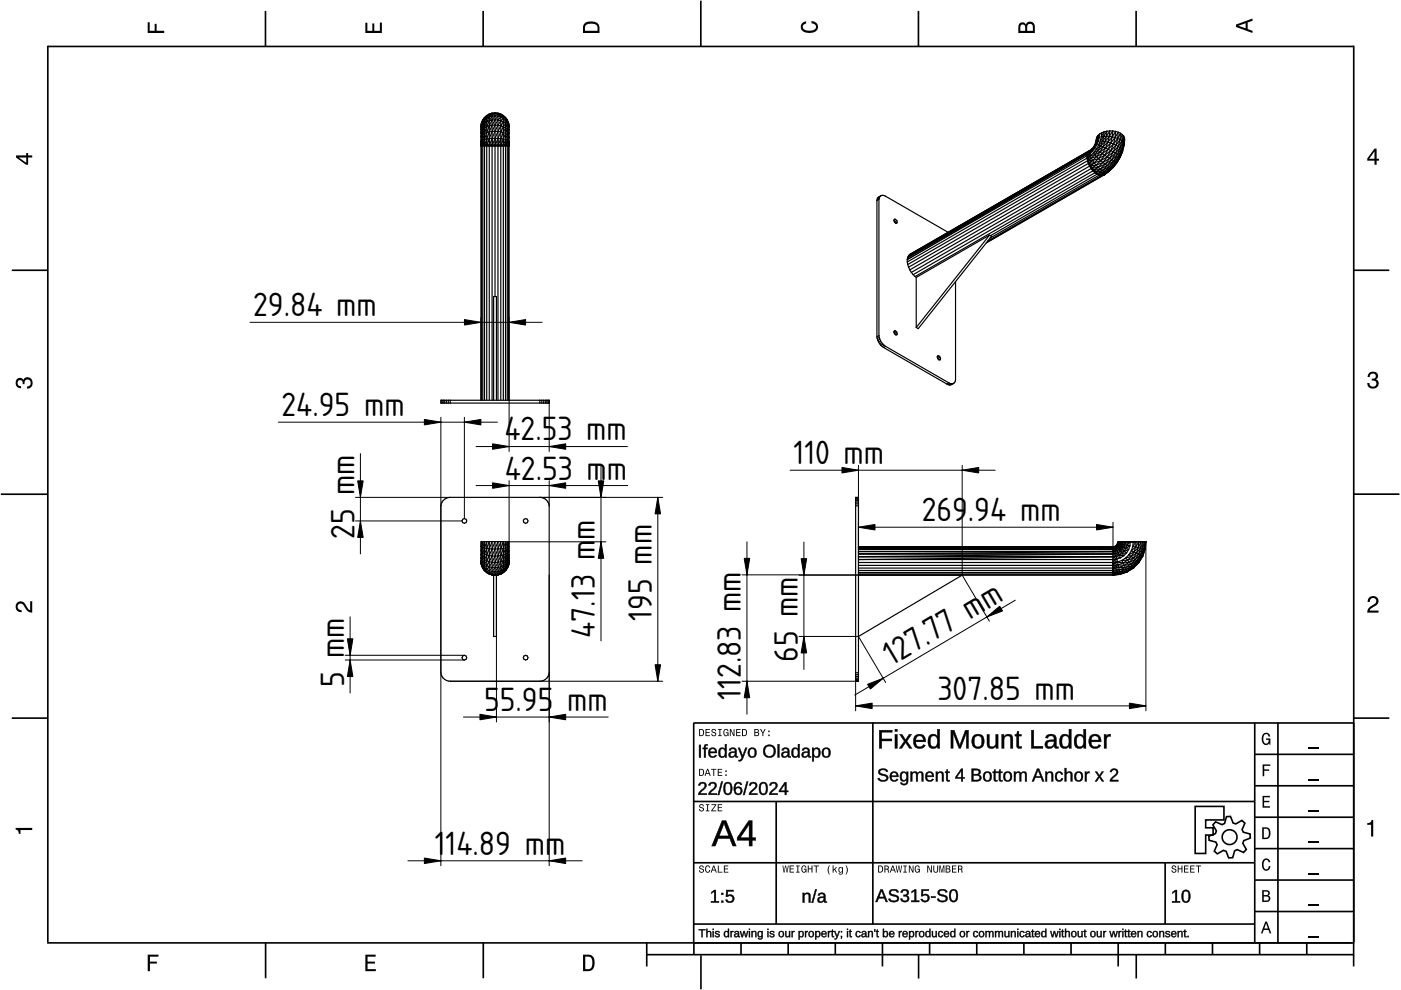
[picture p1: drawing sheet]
<svg xmlns="http://www.w3.org/2000/svg" width="297mm" height="210mm" viewBox="0 0 297 210" stroke-linecap="round" stroke-linejoin="round" font-family="sans-serif">
<defs><g id="words">
<g font-size="6.7">
<text x="53.7" y="67.1">29.84 mm</text>
<text x="59.7" y="88.2">24.95 mm</text>
<text x="106.9" y="93.4">42.5</text>
<text x="118.2" y="93.4">3 mm</text>
<text x="107" y="101.7">42.53 m</text>
<text x="128.7" y="101.7">m</text>
<text x="168.2" y="98.4">110 mm</text>
<text x="195.4" y="110.5">269</text>
<text x="205.2" y="110.5">.94 mm</text>
<text x="75.1" y="114.3" transform="rotate(-90 75.1 114.3)">25 mm</text>
<text x="126.1" y="114.5" transform="rotate(-90 126.1 114.5)">m</text>
<text x="138.2" y="131.6" transform="rotate(-90 138.2 131.6)">195 mm</text>
<text x="126.1" y="135.2" transform="rotate(-90 126.1 135.2)">47.13 m</text>
<text x="169.2" y="140.4" transform="rotate(-90 169.2 140.4)">65 mm</text>
<text x="189.1" y="141.3" transform="rotate(-31 189.1 141.3)">127.77 mm</text>
<text x="72.9" y="145.7" transform="rotate(-90 72.9 145.7)">5 mm</text>
<text x="157.1" y="148.4" transform="rotate(-90 157.1 148.4)">112.83 mm</text>
<text x="198.7" y="148.4">307.85 mm</text>
<text x="102.6" y="150.7">5</text>
<text x="106" y="150.7">5.95</text>
<text x="120.2" y="150.7">mm</text>
<text x="92.2" y="181.2">1</text>
<text x="94.5" y="181.2">14.89 mm</text>
</g>
</g></defs>
<g fill="none" stroke="#000" stroke-width=".35">
<path d="M10.1 9.9h277M10.1 9.7v190.1M56.3 2.3v7.5M102.4 2.3v7.5M148.6 .1v9.8M194.7 2.3v7.5M240.9 2.3v7.5M287 9.7v195.2M2.5 57.3h7.5M287.1 57.3h7.5M.2 104.8h10M287 104.8h9.7"/>
<path d="M2.5 152.3h7.5M147 153.3h140.1M147.1 153.3v46.7M185.1 153.2v42.8M266 159.9h21M266 153.3v46.7M270.9 153.3v46.7M287.1 152.3h7.5M147 169.9h119M164.6 169.9v26M266 179.9h21M266 173.3h21"/>
<path d="M266 166.6h21M10 199.9h277.1M56.3 199.9v7.5M102.5 199.9v7.5M137.1 199.9v5M147 195.9h119M147 182.9h119M147.1 199.9v2.5M157.1 199.9v2.5M167.1 199.9v2.5M177.1 199.9v2.5M187.1 199.9v5"/>
<path d="M197.1 199.9v2.5M207.1 199.9v2.5M217.1 199.9v2.5M227.1 199.9v2.5M237.1 199.9v5M247 182.9v13M247.1 199.9v2.5M257.1 199.9v2.5M266 193.3h21M266 186.6h21M267.1 199.9v2.5M277.1 199.9v2.5"/>
<path d="M137.1 202.4h150M148.6 202.6v7.2M194.8 202.4v5.1M240.9 202.4v5.1"/>
</g>
<g fill="#000">
<path d="M31.3 4.7h.4v1.8h1.1v-1.4h.4v1.4h1.6v.5h-3.5z" fill-rule="evenodd"/>
<path d="M77.5 4.8h.4v1.7h1v-1.5h.5v1.5h1.1v-1.7h.5v2.2h-3.5z" fill-rule="evenodd"/>
<path d="M124 4.9a2.19 2.19 0 0 0-.4 2.1h3.5v-1.2a1.42 1.42 0 0 0-1.7-1.3zM124.3 5.2a2.14 2.14 0 0 1 2.3 .3l.1 1h-2.7l.1-1z" fill-rule="evenodd"/>
<path d="M170.1 4.9l.8-.4v.5a.7 .7 0 0 0-.7 .5 .7 .7 0 0 0 .3 .8 1.69 1.69 0 0 0 2.5-.6 .9 .9 0 0 0-.9-.8v-.5a1.24 1.24 0 0 1 1.3 1.1 1.24 1.24 0 0 1-1 1.4 2.22 2.22 0 0 1-2.5-.7l-.1-.5z" fill-rule="evenodd"/>
<path d="M216.1 5l-.2 .8v1.2h3.5v-1.3a.98 .98 0 0 0-.7-1.1 .98 .98 0 0 0-1.2 .6 .84 .84 0 0 0-1.4-.2zM216.4 5.3a.54 .54 0 0 1 .7-.1 .54 .54 0 0 1 .3 .6v.7h-1.1zM217.9 5.2a.62 .62 0 0 1 .7-.1 .62 .62 0 0 1 .4 .6v.8h-1.2z" fill-rule="evenodd"/>
<path d="M262.1 5.2v.5l3.5 1.3v-.5l-1.1-.3v-1.4l1.1-.4v-.5zM262.6 5.5l1.5-.6v1.1z" fill-rule="evenodd"/>
<path d="M3.4 32.9v.5l2.1 1.5h.5v-1.5h.8v-.5h-.8v-.5h-.4v.5zM4 33.4h1.6v1.1z" fill-rule="evenodd"/>
<path d="M291.4 31.5l-1.5 2.1v.5h1.5v.8h.5v-.8h.5v-.4h-.5v-2.2zM291.4 32.1v1.6h-1.1z" fill-rule="evenodd"/>
<path d="M3.6 80.4a.86 .86 0 0 1 1.4 .1 1.06 1.06 0 0 1 1.2-.5 1.06 1.06 0 0 1 .7 1.2 1.1 1.1 0 0 1-1.2 1.2v-.5a.71 .71 0 0 0 .8-.9 .71 .71 0 0 0-1.3-.1v.6h-.4a.61 .61 0 0 0-.3-.8 .61 .61 0 0 0-.8 .2 .61 .61 0 0 0 .2 .8l.6 .2v.4a1.15 1.15 0 0 1-1.2-.6 1.15 1.15 0 0 1 .3-1.3z" fill-rule="evenodd"/>
<path d="M290.3 79.1a1.08 1.08 0 0 1 1.3-.2 1.08 1.08 0 0 1 .5 1.3l-.4 .2a1.06 1.06 0 0 1 .6 1.3 1.06 1.06 0 0 1-1.2 .7 1.1 1.1 0 0 1-1.2-1.2h.4a.71 .71 0 0 0 1 .8 .71 .71 0 0 0 .1-1.3h-.6v-.4a.61 .61 0 0 0 .8-.3 .61 .61 0 0 0-.2-.8 .61 .61 0 0 0-.8 .2l-.2 .5h-.4z" fill-rule="evenodd"/>
<path d="M3.6 127.8a1.22 1.22 0 0 1 2 .7l.4 .6 .4 .3v-1.9h.4v2.4a1.8 1.8 0 0 1-1.7-1.4 .71 .71 0 0 0-.9-.5 .71 .71 0 0 0-.5 .8 .71 .71 0 0 0 .9 .6v.4a1.18 1.18 0 0 1-1.2-.6 1.18 1.18 0 0 1 .2-1.4z" fill-rule="evenodd"/>
<path d="M290.3 126.7a1.18 1.18 0 0 1 1.9 .3 1.18 1.18 0 0 1-1 1.7l-.5 .3-.3 .5h1.9v.4h-2.4a1.8 1.8 0 0 1 1.4-1.7 .71 .71 0 0 0 .5-.9 .71 .71 0 0 0-.9-.5 .71 .71 0 0 0-.5 .8h-.4z" fill-rule="evenodd"/>
<path d="M148.2 154.6v1.5h.5a.77 .77 0 0 0 .6-.8 .77 .77 0 0 0-.6-.7zM148.4 154.8a.58 .58 0 0 1 .7 .5 .58 .58 0 0 1-.7 .6zM149.6 154.6v1.5h.9v-.2h-.7v-.5h.6v-.2h-.6v-.4h.7v-.2zM151 154.7a.53 .53 0 0 0 0 .6 .53 .53 0 0 0 .6 .2 .32 .32 0 0 1-.3 .5 .32 .32 0 0 1-.3-.4h-.2a.5 .5 0 0 0 .7 .5 .5 .5 0 0 0 .1-.8l-.4-.1a.28 .28 0 0 1-.1-.4 .28 .28 0 0 1 .4-.1 .28 .28 0 0 1 .1 .3h.2a.51 .51 0 0 0-.3-.4 .51 .51 0 0 0-.5 .1zM152.3 154.6v.2h.2v1.1h-.2v.2h.7v-.2h-.3v-1.1h.3v-.2zM153.5 154.7a.81 .81 0 0 0 .5 1.4l.3-.2 .2 .2v-.8h-.6v.1h.4l-.2 .5a.6 .6 0 0 1-.5-.6 .6 .6 0 0 1 .4-.6l.2 .3h.3l-.2-.3a.53 .53 0 0 0-.8 0zM154.7 154.6v1.5h.2v-1.3l.6 1.3h.2v-1.5h-.2v1.2l-.5-1.2zM156.1 154.6v1.5h.9v-.2h-.7v-.5h.6v-.2h-.6v-.4h.7v-.2zM157.3 154.6v1.5h.5a.77 .77 0 0 0 .6-.8 .77 .77 0 0 0-.6-.7zM157.5 154.8a.57 .57 0 0 1 .7 .5 .57 .57 0 0 1-.7 .6zM159.9 154.6v1.5h.6a.42 .42 0 0 0 .5-.3 .42 .42 0 0 0-.3-.5l.2-.2-.1-.4zM160.1 154.8h.3a.23 .23 0 0 1 .3 .2 .23 .23 0 0 1-.3 .2h-.3zM160.1 155.4h.4a.26 .26 0 0 1 .3 .2 .26 .26 0 0 1-.3 .3h-.4zM161.1 154.6l.5 .9v.6h.2v-.6l.5-.9h-.2l-.4 .7-.3-.7zM162.9 155.8v.3h.3v-.3zM162.9 154.9v.3h.3v-.3z" fill-rule="evenodd"/>
<path d="M267.8 155.7a.85 .85 0 0 1 .9-.3 .85 .85 0 0 1 .6 .8h-.3l-.1-.3a.49 .49 0 0 0-.4-.3 .49 .49 0 0 0-.5 .3 1.2 1.2 0 0 0 .4 1.8 .66 .66 0 0 0 .6-.8h-.6v-.3h.9v1.3h-.1l-.1-.3-.3 .3a.85 .85 0 0 1-1.2-.7v-1.1z" fill-rule="evenodd"/>
<path d="M3.3 175.5h3.5v.5h-2.5v.8h-.3a.77 .77 0 0 0-.7-.9z" fill-rule="evenodd"/>
<path d="M148.4 170.6a.53 .53 0 0 0 0 .6 .53 .53 0 0 0 .6 .2 .32 .32 0 0 1-.3 .5 .32 .32 0 0 1-.3-.4h-.2a.5 .5 0 0 0 .7 .6 .5 .5 0 0 0 .1-.9l-.4-.1a.28 .28 0 0 1-.1-.4 .28 .28 0 0 1 .4-.1 .28 .28 0 0 1 .1 .4h.2a.51 .51 0 0 0-.3-.5 .51 .51 0 0 0-.5 .1zM149.7 170.5v.2h.2v1.1h-.2v.2h.7v-.2h-.3v-1.1h.3v-.2zM150.8 170.5v.2h.8l-.8 1.3h1.1v-.2h-.9l.9-1.3zM152.2 170.5v1.5h.9v-.2h-.7v-.5h.6v-.1h-.6v-.5h.7v-.2z" fill-rule="evenodd"/>
<path d="M148.2 163v1.5h.5a.77 .77 0 0 0 .6-.7 .77 .77 0 0 0-.6-.8zM148.4 163.2a.58 .58 0 0 1 .7 .6 .58 .58 0 0 1-.7 .5zM149.9 163l-.5 1.5h.2l.1-.4h.6l.2 .4h.2l-.6-1.5zM150 163.2l.3 .7h-.5zM150.8 163v.2h.4v1.3h.2v-1.3h.5v-.2zM152.2 163v1.5h.9v-.2h-.7v-.5h.6v-.2h-.6v-.4h.7v-.2zM153.8 164.2v.3h.3v-.3zM153.8 163.4v.3h.3v-.3z" fill-rule="evenodd"/>
<path d="M267.7 168.7h1.5v.3h-1.2v.8h1.1v.3h-1.1v.8h1.3v.3h-1.6z" fill-rule="evenodd"/>
<path d="M267.7 162.1h1.6v.3h-1.3v.7h1.1v.3h-1.1v1.2h-.3z" fill-rule="evenodd"/>
<path d="M267.6 175.4v2.5h.8a1.37 1.37 0 0 0 .7-2.2 1.56 1.56 0 0 0-1.5-.3zM267.9 175.7a.98 .98 0 0 1 1.2 .7 .98 .98 0 0 1-.7 1.2h-.5z" fill-rule="evenodd"/>
<path d="M289.9 174.5a.77 .77 0 0 0 .9-.7h.4v3.6h-.5v-2.5h-.8z" fill-rule="evenodd"/>
<path d="M148.4 183.6a.53 .53 0 0 0 0 .6 .53 .53 0 0 0 .6 .2 .32 .32 0 0 1-.3 .5 .32 .32 0 0 1-.3-.4h-.2a.5 .5 0 0 0 .7 .6 .5 .5 0 0 0 .1-.9l-.4-.1a.28 .28 0 0 1-.1-.4 .28 .28 0 0 1 .4-.1 .28 .28 0 0 1 .1 .4h.2a.51 .51 0 0 0-.3-.5 .51 .51 0 0 0-.5 .1zM149.6 183.7l-.1 .2a.67 .67 0 0 0 .1 .9 .67 .67 0 0 0 .8 .1l.2-.4h-.2l-.2 .3a.6 .6 0 0 1-.5-.5 .6 .6 0 0 1 .5-.6l.2 .3h.2l-.2-.4a.5 .5 0 0 0-.8 .1zM151.2 183.5l-.5 1.5h.2l.1-.4h.6l.2 .4h.2l-.6-1.5zM151.3 183.7l.3 .7h-.5zM152.2 183.5v1.5h1v-.2h-.8v-1.3zM153.5 183.5v1.5h.9v-.2h-.7v-.5h.6v-.2h-.6v-.4h.7v-.2z" fill-rule="evenodd"/>
<path d="M165.9 183.5l.2 1.5h.2l.3-1.3 .2 1.3h.2l.2-1.5h-.1l-.2 1.3-.2-1.3h-.2l-.2 1.3-.2-1.3zM167.4 183.5v1.5h1v-.2h-.8v-.5h.7v-.2h-.7v-.4h.7v-.2zM168.8 183.5v.2h.3v1.1h-.3v.2h.7v-.2h-.2v-1.1h.2v-.2zM170 183.7a.82 .82 0 0 0 .6 1.3l.3-.2 .1 .2v-.8h-.5v.2h.3l-.2 .4a.6 .6 0 0 1-.5-.5 .6 .6 0 0 1 .5-.6l.2 .3h.2l-.2-.4a.53 .53 0 0 0-.8 .1zM171.3 183.5v1.5h.2v-.7h.6v.7h.2v-1.5h-.2v.6h-.6v-.6zM172.5 183.5v.2h.5v1.3h.2v-1.3h.4v-.2zM175.8 183.5a1.35 1.35 0 0 0 .2 1.9 1.84 1.84 0 0 1 0-1.9zM176.5 183.5v1.5h.2v-.4l.2-.2 .4 .6h.2l-.4-.7 .4-.5h-.2l-.6 .6v-.9zM177.9 184a.59 .59 0 0 0-.2 .7 .59 .59 0 0 0 .7 .3l.1-.2a.31 .31 0 0 1-.1 .5 .31 .31 0 0 1-.4-.2h-.2a.47 .47 0 0 0 .5 .4 .47 .47 0 0 0 .4-.5v-1.2h-.2v.2l-.3-.2zM178 184.1l.1-.1a.42 .42 0 0 1 .4 .4 .42 .42 0 0 1-.4 .5l-.1-.3zM179.3 183.5a1.85 1.85 0 0 1 0 1.9 1.22 1.22 0 0 0 0-1.9z" fill-rule="evenodd"/>
<path d="M186.2 183.5v1.5h.5a.77 .77 0 0 0 .6-.7 .77 .77 0 0 0-.6-.8zM186.4 183.7a.58 .58 0 0 1 .6 .6 .58 .58 0 0 1-.6 .5zM187.5 183.5v1.5h.2v-.6a.45 .45 0 0 1 .5 .1 .45 .45 0 0 1 .1 .5h.2l-.2-.7a.42 .42 0 0 0 .1-.5 .42 .42 0 0 0-.4-.3zM187.7 183.7h.3a.26 .26 0 0 1 .3 .2 .26 .26 0 0 1-.4 .3h-.2zM189.2 183.5l-.6 1.5h.2l.2-.4h.6l.1 .4h.2l-.5-1.5zM189.3 183.7l.2 .7h-.4zM189.9 183.5l.3 1.5h.2l.2-1.3 .2 1.3h.2l.3-1.5h-.2l-.2 1.3-.2-1.3h-.2l-.2 1.3-.2-1.3zM191.5 183.5v.2h.3v1.1h-.3v.2h.8v-.2h-.3v-1.1h.3v-.2zM192.7 183.5v1.5h.2v-1.2l.6 1.2h.2v-1.5h-.2v1.2l-.6-1.2zM194.1 183.7a.81 .81 0 0 0 .5 1.3l.3-.2 .1 .2v-.8h-.5v.2h.3l-.2 .4a.6 .6 0 0 1-.5-.5 .6 .6 0 0 1 .5-.6l.2 .3h.2l-.2-.4a.53 .53 0 0 0-.7 .1zM196.6 183.5v1.5h.2v-1.2l.6 1.2h.2v-1.5h-.2v1.2l-.6-1.2zM197.9 183.5v.9a.52 .52 0 0 0 .5 .6 .52 .52 0 0 0 .5-.6v-.9h-.2v.9a.33 .33 0 0 1-.3 .5 .33 .33 0 0 1-.3-.5v-.9zM199.2 183.5v1.5h.1v-1.4l.3 1.4h.2l.3-1.4v1.4h.1v-1.5h-.2l-.3 1.3-.3-1.3zM200.5 183.5v1.5h.6a.42 .42 0 0 0 .4-.3 .42 .42 0 0 0-.2-.5l.2-.2-.1-.4zM200.7 183.7h.3a.23 .23 0 0 1 .3 .2 .23 .23 0 0 1-.3 .2h-.3zM200.7 184.3h.3a.26 .26 0 0 1 .3 .3 .26 .26 0 0 1-.3 .2h-.3zM201.8 183.5v1.5h1v-.2h-.8v-.5h.7v-.2h-.7v-.4h.8v-.2zM203.1 183.5v1.5h.2v-.6a.45 .45 0 0 1 .5 .1 .45 .45 0 0 1 .1 .5h.2l-.2-.7a.42 .42 0 0 0 .1-.5 .42 .42 0 0 0-.4-.3zM203.3 183.7h.3a.26 .26 0 0 1 .3 .2 .26 .26 0 0 1-.4 .3h-.2z" fill-rule="evenodd"/>
<path d="M248.5 183.6a.53 .53 0 0 0 0 .6 .53 .53 0 0 0 .6 .2 .32 .32 0 0 1-.2 .5 .32 .32 0 0 1-.3-.4h-.2a.5 .5 0 0 0 .6 .6 .5 .5 0 0 0 .2-.9l-.4-.1a.28 .28 0 0 1-.1-.4 .28 .28 0 0 1 .3-.1 .28 .28 0 0 1 .2 .4h.2a.51 .51 0 0 0-.3-.5 .51 .51 0 0 0-.6 .1zM249.7 183.5v1.5h.2v-.7h.6v.7h.2v-1.5h-.2v.6h-.6v-.6zM251 183.5v1.5h1v-.2h-.8v-.5h.7v-.2h-.7v-.4h.8v-.2zM252.3 183.5v1.5h1v-.2h-.8v-.5h.7v-.2h-.7v-.4h.8v-.2zM253.5 183.5v.2h.5v1.3h.2v-1.3h.5v-.2z" fill-rule="evenodd"/>
<path d="M268.3 195.4l-1 2.5h.4l.2-.7h1l.3 .7h.3l-.9-2.5zM268.4 195.8l.4 1.1h-.7z" fill-rule="evenodd"/>
<path d="M267.6 188.7v2.5h1a.7 .7 0 0 0 .7-.5 .7 .7 0 0 0-.4-.8 .61 .61 0 0 0 .3-.8 .61 .61 0 0 0-.7-.4zM267.9 189h.6a.38 .38 0 0 1 .4 .4 .38 .38 0 0 1-.5 .4h-.5zM267.9 190.1h.6a.44 .44 0 0 1 .5 .4 .44 .44 0 0 1-.5 .4h-.6z" fill-rule="evenodd"/>
<path d="M267.8 182.3a.85 .85 0 0 1 .9-.3 .85 .85 0 0 1 .6 .8h-.3l-.1-.2a.47 .47 0 0 0-.4-.3 .47 .47 0 0 0-.4 .3 1.21 1.21 0 0 0 .4 1.7 .64 .64 0 0 0 .5-.7h.4a.89 .89 0 0 1-.8 1 .89 .89 0 0 1-1-.7v-1.1z" fill-rule="evenodd"/>
<path d="M31.3 202.4h2.3v.4h-1.8v1.1h1.5v.4h-1.5v1.6h-.5z" fill-rule="evenodd"/>
<path d="M77.5 202.4h2.1v.4h-1.7v1.1h1.6v.4h-1.6v1.2h1.8v.4h-2.2z" fill-rule="evenodd"/>
<path d="M123.6 202.4v3.5h1.2a1.42 1.42 0 0 0 1.3-1.7 1.38 1.38 0 0 0-1.3-1.8zM124.1 202.8l1 .1a1.89 1.89 0 0 1 0 2.5l-1 .1z" fill-rule="evenodd"/>
</g>
<path d="M277.3 158.6h2.2M277.3 178.6h2.2M277.3 172h2.2M277.3 165.3h2.2M277.3 198.6h2.2M277.3 192h2.2M277.3 185.3h2.2" fill="none" stroke="#000" stroke-width=".25"/>
<g fill="#000">
<path d="M186.4 154.8h2.8v.4h-2.3v1.5h2.2v.4h-2.2v1.6h-.5zM189.7 155.7h.5v3h-.5zM189.7 154.6h.5v.5h-.5zM190.7 155.7h.6l.7 1.2 .7-1.2h.6l-1 1.4 1 1.6h-.5l-.8-1.3-.8 1.3h-.5l1-1.6zM194 156a1.34 1.34 0 0 1 1.6-.2 1.34 1.34 0 0 1 .7 1.5h-2.1a.86 .86 0 0 0 .5 1 .86 .86 0 0 0 1-.4l.5 .1a1.4 1.4 0 0 1-1.8 .6 1.4 1.4 0 0 1-.7-1.8zM194.4 156.3l-.2 .6h1.6a.79 .79 0 0 0-.5-.8 .79 .79 0 0 0-.9 .2zM197.1 155.9a1.05 1.05 0 0 1 1.6 .3v-1.6h.5v4.1h-.4v-.5a1.13 1.13 0 0 1-1.5 .4 1.13 1.13 0 0 1-.6-1.4l.1-.6zM197.6 156.1a1.73 1.73 0 0 0 .1 2.2h.2a.9 .9 0 0 0 .8-1.2 .82 .82 0 0 0-.2-.9 .82 .82 0 0 0-.9-.1zM201.6 154.8h.7l1.2 3.3 1.2-3.3h.6v3.9h-.4v-3.4l-1.2 3.4h-.4l-1.2-3.4v3.4h-.5zM206.5 155.9a1.39 1.39 0 0 1 1.7 0 1.39 1.39 0 0 1 .4 1.6 1.32 1.32 0 0 1-1.4 1.2 1.32 1.32 0 0 1-1.2-1.5l.1-.6zM206.9 156.1a1.58 1.58 0 0 0 .2 2.2h.2a.88 .88 0 0 0 .9-1.1 .85 .85 0 0 0-.3-1 .85 .85 0 0 0-1-.1zM209.3 155.7h.5v1.9a.71 .71 0 0 0 .7 .8 .71 .71 0 0 0 .6-1v-1.7h.5v3h-.4l-.1-.5a.99 .99 0 0 1-1.1 .5 .99 .99 0 0 1-.7-1zM212.4 155.7h.4l.1 .5a.99 .99 0 0 1 1.1-.5 .99 .99 0 0 1 .7 1v2h-.5v-1.9a.71 .71 0 0 0-.7-.8 .71 .71 0 0 0-.6 .9v1.8h-.5zM215.7 155.1h.3v.6h.6v.4h-.6v2l.2 .2h.4v.3l-.3 .1a.6 .6 0 0 1-.8-.7v-1.9h-.3v-.4h.3zM218.7 154.8h.5v3.4h1.9v.5h-2.4zM222 155.9a1.17 1.17 0 0 1 1.2-.3 1.17 1.17 0 0 1 .8 1v1.5l.1 .2h.3v.3a.59 .59 0 0 1-.6 .1 .59 .59 0 0 1-.3-.6 1 1 0 0 1-1.2 .6 1 1 0 0 1-.7-1.1l.4-.6 1.5-.1a.67 .67 0 0 0-.5-.9 .67 .67 0 0 0-.8 .5h-.5zM222.3 157.4a.61 .61 0 0 0 0 .9 .61 .61 0 0 0 1-.3l.2-.8zM225 155.9a1.05 1.05 0 0 1 1.6 .3v-1.6h.5v4.1h-.4l-.1-.5a1.13 1.13 0 0 1-1.4 .4 1.13 1.13 0 0 1-.6-1.4l.1-.6zM225.4 156.1a1.73 1.73 0 0 0 .2 2.2h.2a.9 .9 0 0 0 .8-1.2 .82 .82 0 0 0-.2-.9 .82 .82 0 0 0-1-.1zM228.1 155.9a1.05 1.05 0 0 1 1.6 .3v-1.6h.5v4.1h-.4v-.5a1.13 1.13 0 0 1-1.5 .4 1.13 1.13 0 0 1-.6-1.4l.1-.6zM228.6 156.1a1.73 1.73 0 0 0 .1 2.2h.2a.9 .9 0 0 0 .8-1.2 .82 .82 0 0 0-.2-.9 .82 .82 0 0 0-.9-.1zM231.2 156a1.34 1.34 0 0 1 1.6-.2 1.34 1.34 0 0 1 .7 1.5h-2.1a.86 .86 0 0 0 .5 1 .86 .86 0 0 0 1-.4l.5 .1a1.4 1.4 0 0 1-1.8 .6 1.4 1.4 0 0 1-.7-1.8zM231.6 156.3l-.2 .6h1.6a.79 .79 0 0 0-.5-.8 .79 .79 0 0 0-.9 .2zM234.1 155.7h.4l.1 .6a.71 .71 0 0 1 .9-.6v.4a.74 .74 0 0 0-.8 .2 .74 .74 0 0 0-.1 .8v1.6h-.5z"/>
<path d="M186.4 154.8h2.8v.5l-2.3-.1v1.5l2.2-.1v.5h-2.2l.1 1.6h-.6zM186.4 154.8v3.9h.5v-1.6h2.2v-.4h-2.2v-1.5h2.3v-.4zM189.7 155.7h.6v3h-.6zM189.7 155.7v3h.5v-3zM189.7 154.6h.6v.5h-.6zM189.7 154.6v.5h.5v-.5zM190.6 155.7h.7l.7 1.2 .7-1.2h.7l-1.1 1.4 1.1 1.6h-.6l-.8-1.3-.8 1.3h-.6l1.1-1.6zM190.7 155.7l1.1 1.4-1.1 1.6h.5l.8-1.3 .8 1.3h.5l-1.1-1.6 1.1-1.4h-.6l-.7 1.2-.7-1.2zM193.9 156a1.36 1.36 0 0 1 1.7-.3 1.36 1.36 0 0 1 .7 1.6h-2.1a.84 .84 0 0 0 .5 .9 .84 .84 0 0 0 1.1-.4l.4 .2a1.44 1.44 0 0 1-1.8 .6 1.44 1.44 0 0 1-.8-1.8zM194 156.1a1.53 1.53 0 0 0-.2 1.7 1.53 1.53 0 0 0 1.6 .8l.8-.5-.5-.2a.78 .78 0 0 1-1.2 .4l-.3-.4-.1-.7 2.1 .1a1.3 1.3 0 0 0-.6-1.5 1.3 1.3 0 0 0-1.6 .3zM194.4 156.3l-.2 .6h1.5a.75 .75 0 0 0-.4-.8 .75 .75 0 0 0-.9 .2zM194.4 156.2a.81 .81 0 0 1 .9-.2 .81 .81 0 0 1 .5 1h-1.7zM197.1 155.9a1.02 1.02 0 0 1 1.6 .3v-1.6h.6v4.1h-.6v-.5a1.03 1.03 0 0 1-1.7 .2l-.3-.8a2.16 2.16 0 0 1 .4-1.7zM197.2 155.9a1.91 1.91 0 0 0 .3 2.7 1.17 1.17 0 0 0 1.3-.5v.6h.4v-4.1h-.5v1.6a.98 .98 0 0 0-1.5-.3zM197.6 156.2a1.71 1.71 0 0 0 .1 2.1h.5a1.41 1.41 0 0 0 0-2.2zM197.5 156.1a.86 .86 0 0 1 1 .1 .86 .86 0 0 1 .3 .9 .86 .86 0 0 1-.3 1.1 .86 .86 0 0 1-1.1-.1l-.2-1.3zM201.6 154.8h.7l1.2 3.3 1.1-3.3h.8v3.9h-.6l.1-3.4-.1 .5-1.1 2.9h-.4l-1.3-3.4 .1 3.4h-.5zM201.6 154.8v3.9h.5v-3.4l1.2 3.4h.4l1.2-3.4v3.4h.4v-3.9h-.6l-1.2 3.3-1.2-3.3zM206.5 155.9a1.44 1.44 0 0 1 1.7 0 1.44 1.44 0 0 1 .5 1.6 1.36 1.36 0 0 1-1.5 1.2 1.36 1.36 0 0 1-1.2-1.5v-.6zM206.5 155.9a1.56 1.56 0 0 0-.4 1.7 1.56 1.56 0 0 0 1.2 1.1 1.33 1.33 0 0 0 1.3-1.9 1.25 1.25 0 0 0-.7-1.1 1.25 1.25 0 0 0-1.4 .2zM206.9 156.2a1.54 1.54 0 0 0 .2 2.1h.2a.84 .84 0 0 0 .8-1.1 .81 .81 0 0 0-.2-1 .81 .81 0 0 0-1 0zM206.9 156.1a.9 .9 0 0 1 1 .1 .9 .9 0 0 1 .3 1 .9 .9 0 0 1-.8 1.2 .9 .9 0 0 1-.9-1.2l.1-.7zM209.2 155.7h.6v1.9a.66 .66 0 0 0 .7 .7 .66 .66 0 0 0 .6-.9v-1.7h.6v3h-.6v-.5a1 1 0 0 1-1.1 .5 1 1 0 0 1-.8-1zM209.3 155.7v2a.97 .97 0 0 0 .8 .9 .97 .97 0 0 0 1-.5l.1 .6h.4v-3h-.5l.1 1.7a.75 .75 0 0 1-.7 1 .75 .75 0 0 1-.8-.8l.1-1.9zM212.3 155.7h.6v.5a1 1 0 0 1 1.1-.6 1 1 0 0 1 .8 1.1v2h-.6v-1.9a.66 .66 0 0 0-.7-.7 .66 .66 0 0 0-.6 .8v1.8h-.6zM212.4 155.7v3h.5l-.1-1.8a.75 .75 0 0 1 .7-.9 .75 .75 0 0 1 .8 .8l-.1 1.9h.5v-2a.97 .97 0 0 0-.7-1 .97 .97 0 0 0-1.1 .6l-.1-.6zM215.7 155h.4l-.1 .7h.6v.4h-.6l.1 2 .1 .1h.5v.4a.79 .79 0 0 1-1.2-.6v-1.9h-.4v-.4h.4zM215.7 155.1l-.1 .7-.4-.1v.4l.4-.1v2a.65 .65 0 0 0 .3 .6 .65 .65 0 0 0 .7 0v-.3h-.4l-.2-.4v-1.9l.6 .1v-.4l-.6 .1v-.7zM218.6 154.8h.6v3.4h2v.5h-2.6zM218.7 154.8v3.9h2.4v-.5l-2 .1 .1-3.5zM221.9 155.9a1.26 1.26 0 0 1 2.1 .7v1.5l.1 .2h.3v.3a.6 .6 0 0 1-.6 .1 .6 .6 0 0 1-.3-.6 1.03 1.03 0 0 1-1.3 .7 1.03 1.03 0 0 1-.7-1.3 1.03 1.03 0 0 1 1.3-.7l.6 .1a.64 .64 0 0 0-.4-.8 .64 .64 0 0 0-.8 .4h-.6zM222.1 155.9l-.4 .6h.5a.62 .62 0 0 1 .4-.6 .62 .62 0 0 1 .6 .2l.2 .2 .1 .6h-.7a.94 .94 0 0 0-1.2 .5 .94 .94 0 0 0 .5 1.2 .94 .94 0 0 0 1.2-.3l.2-.3a.55 .55 0 0 0 .3 .6 .55 .55 0 0 0 .6 0v-.3l-.3 .1-.2-.3v-1.5a1.12 1.12 0 0 0-.7-.9 1.12 1.12 0 0 0-1.1 .2zM222.3 157.4a.57 .57 0 0 0 .1 .9 .57 .57 0 0 0 .8-.3l.3-.8zM222.2 157.3l1.3-.1a.85 .85 0 0 1-.4 1 .85 .85 0 0 1-1.1-.2zM225 155.9a1.02 1.02 0 0 1 1.6 .3v-1.6h.6v4.1h-.6v-.5a1.03 1.03 0 0 1-1.7 .2l-.3-.8a2.16 2.16 0 0 1 .4-1.7zM225.1 155.9a1.91 1.91 0 0 0 .3 2.7 1.17 1.17 0 0 0 1.3-.5v.6h.4v-4.1h-.5v1.6a.98 .98 0 0 0-1.5-.3zM225.5 156.2a1.71 1.71 0 0 0 .1 2.1h.5a1.41 1.41 0 0 0 0-2.2zM225.4 156.1a.86 .86 0 0 1 1 .1 .86 .86 0 0 1 .3 .9 .86 .86 0 0 1-.3 1.1 .86 .86 0 0 1-1.1-.1l-.2-1.3zM228.1 155.9a1.02 1.02 0 0 1 1.6 .3v-1.6h.6v4.1h-.6v-.5a1.03 1.03 0 0 1-1.7 .2l-.3-.8a2.16 2.16 0 0 1 .4-1.7zM228.2 155.9a1.91 1.91 0 0 0 .3 2.7 1.17 1.17 0 0 0 1.3-.5v.6h.4v-4.1h-.5v1.6a.98 .98 0 0 0-1.5-.3zM228.6 156.2a1.71 1.71 0 0 0 .1 2.1h.5a1.41 1.41 0 0 0 0-2.2zM228.5 156.1a.86 .86 0 0 1 1 .1 .86 .86 0 0 1 .3 .9 .86 .86 0 0 1-.3 1.1 .86 .86 0 0 1-1.1-.1l-.2-1.3zM231.1 156a1.36 1.36 0 0 1 1.7-.3 1.36 1.36 0 0 1 .7 1.6h-2.1a.84 .84 0 0 0 .5 .9 .84 .84 0 0 0 1.1-.4l.4 .2a1.44 1.44 0 0 1-1.8 .6 1.44 1.44 0 0 1-.8-1.8zM231.2 156.1a1.53 1.53 0 0 0-.2 1.7 1.53 1.53 0 0 0 1.6 .8l.8-.5-.5-.2a.78 .78 0 0 1-1.2 .4l-.3-.4-.1-.7 2.1 .1a1.3 1.3 0 0 0-.6-1.5 1.3 1.3 0 0 0-1.6 .3zM231.6 156.3l-.2 .6h1.5a.75 .75 0 0 0-.4-.8 .75 .75 0 0 0-.9 .2zM231.6 156.2a.81 .81 0 0 1 .9-.2 .81 .81 0 0 1 .5 1h-1.7zM234 155.7h.6v.6a.65 .65 0 0 1 .9-.6v.5a.69 .69 0 0 0-.7 .2 .69 .69 0 0 0-.2 .7v1.6h-.6zM234.1 155.7v3h.5l-.1-1.6a.74 .74 0 0 1 .2-.8 .74 .74 0 0 1 .8-.2v-.4a.96 .96 0 0 0-1 .7v-.7z"/>
<path d="M148.3 166a.9 .9 0 0 1 1.4 .1 .9 .9 0 0 1-.5 1.4l-.8 .7h1.5v.4h-1.9l.2-.6 .5-.6a.75 .75 0 0 0 .4-1.2h-.5l-.1 .4h-.5zM148.4 166l-.3 .5h.3a.56 .56 0 0 1 .9-.3 .56 .56 0 0 1-.1 .9l-.9 .8-.2 .6h1.7v-.3l-1.4 .1 .5-.7a.97 .97 0 0 0 .5-1.7h-.7zM150.5 166a.9 .9 0 0 1 1.4 .1 .9 .9 0 0 1-.5 1.4l-.8 .7h1.4v.4h-1.8l.1-.6 .6-.6a.75 .75 0 0 0 .4-1.2h-.5l-.2 .4h-.4zM150.5 166l-.3 .5h.4a.56 .56 0 0 1 .9-.3 .56 .56 0 0 1-.2 .9l-.8 .8-.3 .6h1.8v-.3l-1.5 .1 .6-.7a.97 .97 0 0 0 .4-1.7h-.6zM152.9 165.7h.4l-.8 2.9h-.4zM152.9 165.7l-.7 2.9h.3l.7-2.8zM153.8 165.9a1.04 1.04 0 0 1 1.2 .1 1.04 1.04 0 0 1 .3 1.2 1.01 1.01 0 0 1-.4 1.2 1.01 1.01 0 0 1-1.3-.2 2.22 2.22 0 0 1 .2-2.3zM153.8 166a1.81 1.81 0 0 0 .2 2.5 1 1 0 0 0 1.2-1.3 .97 .97 0 0 0-.3-1.1 .97 .97 0 0 0-1.1-.1zM154 166.2a1.79 1.79 0 0 0 .1 2h.4a1.62 1.62 0 0 0 0-2zM154 166.2l.5-.1a1.65 1.65 0 0 1 0 2.2h-.4a1.69 1.69 0 0 1-.1-2.1zM156 165.9a.77 .77 0 0 1 .8-.1 .77 .77 0 0 1 .5 .6l-.3 .1a.53 .53 0 0 0-.7-.3 .53 .53 0 0 0-.3 .6l-.1 .3a.78 .78 0 0 1 .7-.4 .78 .78 0 0 1 .7 .5 .95 .95 0 0 1-.6 1.4 .95 .95 0 0 1-1.1-1v-1zM156.1 166a1.73 1.73 0 0 0 .2 2.5 .84 .84 0 0 0 1-1 .84 .84 0 0 0-1.4-.4 .72 .72 0 0 1 .1-.8 .72 .72 0 0 1 .9-.1l.1 .2h.3a.76 .76 0 0 0-1.2-.4zM155.9 167.6a.55 .55 0 0 0 1.1 0 .55 .55 0 0 0-1.1 0zM155.8 167.7a.65 .65 0 0 1 1.3 0 .65 .65 0 0 1-1.3 0zM158.3 165.7h.4l-.8 2.9h-.4zM158.3 165.7l-.7 2.9h.2l.8-2.8zM159.1 166a.9 .9 0 0 1 1.4 .1 .9 .9 0 0 1-.5 1.4l-.8 .7h1.4v.4h-1.8l.1-.6 .6-.6a.75 .75 0 0 0 .4-1.2h-.5l-.2 .4h-.4zM159.1 166l-.3 .5h.4a.56 .56 0 0 1 .9-.3 .56 .56 0 0 1-.2 .9l-.8 .8-.3 .6h1.8v-.3l-1.5 .1 .6-.7a.97 .97 0 0 0 .4-1.7h-.6zM161.3 165.9a1.04 1.04 0 0 1 1.2 .1 1.04 1.04 0 0 1 .3 1.2 1.01 1.01 0 0 1-.4 1.2 1.01 1.01 0 0 1-1.3-.2 2.22 2.22 0 0 1 .2-2.3zM161.3 166a1.81 1.81 0 0 0 .3 2.5 1 1 0 0 0 1.1-1.3 .97 .97 0 0 0-.3-1.1 .97 .97 0 0 0-1.1-.1zM161.5 166.2a1.79 1.79 0 0 0 .2 2h.3a1.62 1.62 0 0 0 0-2zM161.5 166.2l.5-.1a1.65 1.65 0 0 1 0 2.2h-.4a1.69 1.69 0 0 1-.1-2.1zM163.4 166a.9 .9 0 0 1 1.4 .1 .9 .9 0 0 1-.5 1.4l-.8 .7h1.4v.4h-1.8l.1-.6 .6-.6a.75 .75 0 0 0 .4-1.2h-.5l-.2 .4h-.4zM163.4 166l-.3 .5h.4a.56 .56 0 0 1 .9-.3 .56 .56 0 0 1-.2 .9l-.8 .8-.3 .6h1.8v-.3l-1.5 .1 .6-.7a.97 .97 0 0 0 .4-1.7h-.6zM166.4 165.8h.4l-.1 1.8h.5v.4l-.5-.1 .1 .7h-.4v-.7l-1.3 .1v-.4zM166.4 165.9l-1.2 1.8v.2h1.3l-.1 .6h.3v-.6h.4v-.3l-.4 .1v-1.8zM166.4 166.2l-.9 1.5 .9-.1zM166.4 166.2l.1 1.5h-1.1z"/>
<path d="M148.3 166a.86 .86 0 0 1 1.4 .2 .86 .86 0 0 1-.5 1.2l-.8 .8h1.4v.3h-1.7a2.58 2.58 0 0 1 1.2-1.5 .52 .52 0 0 0-.1-.9 .52 .52 0 0 0-.8 .4h-.3zM150.5 166a.86 .86 0 0 1 1.3 .2 .86 .86 0 0 1-.4 1.2l-.8 .8h1.4v.3h-1.8a2.58 2.58 0 0 1 1.2-1.5 .52 .52 0 0 0-.1-.9 .52 .52 0 0 0-.7 .4h-.4zM152.9 165.7h.3l-.7 2.9h-.3zM153.8 166a1 1 0 0 1 1.2 .1 1 1 0 0 1 .2 1.1 .97 .97 0 0 1-.3 1.2 .97 .97 0 0 1-1.3-.2 2.18 2.18 0 0 1 .2-2.2zM154 166.2a1.8 1.8 0 0 0 .1 2h.4a1.64 1.64 0 0 0 0-2.1zM156 166l.3-.1a.79 .79 0 0 1 1 .5h-.3a.56 .56 0 0 0-.7-.2 .56 .56 0 0 0-.4 .6v.3a.87 .87 0 0 1 1.3 .1 .87 .87 0 0 1-.1 1.2 .87 .87 0 0 1-1.3-.2 2.08 2.08 0 0 1 .2-2.2zM155.9 167.7a.58 .58 0 0 0 1.1 0 .58 .58 0 0 0-1.1 0zM158.3 165.7h.3l-.8 2.9h-.3zM159.1 166a.86 .86 0 0 1 1.3 .2 .86 .86 0 0 1-.4 1.2l-.8 .8h1.4v.3h-1.8a2.58 2.58 0 0 1 1.2-1.5 .52 .52 0 0 0-.1-.9 .52 .52 0 0 0-.7 .4h-.4zM161.3 166a1 1 0 0 1 1.2 .1 1 1 0 0 1 .3 1.1 .97 .97 0 0 1-.4 1.2 .97 .97 0 0 1-1.3-.2 2.18 2.18 0 0 1 .2-2.2zM161.5 166.2a1.8 1.8 0 0 0 .2 2h.3a1.64 1.64 0 0 0 0-2.1zM163.4 166a.86 .86 0 0 1 1.4 .2 .86 .86 0 0 1-.5 1.2l-.8 .8h1.4v.3h-1.8a2.58 2.58 0 0 1 1.2-1.5 .52 .52 0 0 0-.1-.9 .52 .52 0 0 0-.7 .4h-.4zM166.4 165.9h.3v1.7h.4v.3h-.4v.6h-.3v-.6h-1.2v-.2zM166.4 166.2l-.9 1.4h.9z"/>
<path d="M148.2 157.9h.4v2.7h-.4zM148.2 157.9v2.7h.4v-2.7zM149.4 157.9l.7-.1v.3l-.4 .1-.1 .3h.5v.4l-.5-.1 .1 1.8h-.5l.1-1.8-.3 .1v-.4l.3 .1zM149.4 158l-.1 .6h-.3v.2h.3v1.8h.3v-1.8h.4v-.2h-.4a.33 .33 0 0 1 0-.4 .33 .33 0 0 1 .4-.1v-.3zM150.4 158.8a.95 .95 0 0 1 1.2-.2 .95 .95 0 0 1 .4 1.1h-1.4a.57 .57 0 0 0 .4 .6 .57 .57 0 0 0 .7-.3l.3 .1a.89 .89 0 0 1-.7 .6 .89 .89 0 0 1-.9-.3l-.3-.8zM150.4 158.8a1.03 1.03 0 0 0-.1 1.3 1.03 1.03 0 0 0 1.3 .4l.3-.3-.2-.1a.62 .62 0 0 1-.8 .3 .62 .62 0 0 1-.4-.8l1.4 .1a.89 .89 0 0 0-.4-1 .89 .89 0 0 0-1.1 .1zM150.7 159l-.2 .4h1.1l-.3-.6zM150.7 158.9a.57 .57 0 0 1 .7-.1 .57 .57 0 0 1 .2 .6h-1.1zM152.5 158.8a.71 .71 0 0 1 1.2 .1v-1.1h.4v2.8h-.4v-.3a.72 .72 0 0 1-.7 .4 .72 .72 0 0 1-.6-.5l-.1-.6zM152.5 158.8l-.1 .8a.77 .77 0 0 0 .4 .9 .77 .77 0 0 0 1-.3l-.1 .4h.4v-2.8h-.4v1.1a.73 .73 0 0 0-1.2-.1zM152.8 159a.95 .95 0 0 0 .4 1.3 .82 .82 0 0 0 .5-.7 .82 .82 0 0 0-.5-.8zM152.9 158.8a.61 .61 0 0 1 .7 .1 .61 .61 0 0 1 .2 .7 .61 .61 0 0 1-.6 .8 .61 .61 0 0 1-.6-.8zM154.8 158.6a.85 .85 0 0 1 .9-.1 .85 .85 0 0 1 .5 .7v1l.3 .2a.37 .37 0 0 1-.4 .3 .37 .37 0 0 1-.3-.5 .73 .73 0 0 1-.9 .5 .73 .73 0 0 1-.5-.9 .73 .73 0 0 1 1-.5l.4 .1a.44 .44 0 0 0-.3-.6 .44 .44 0 0 0-.6 .3h-.4zM154.8 158.7l-.2 .4h.3a.5 .5 0 0 1 .6-.4 .5 .5 0 0 1 .3 .7h-.4a.66 .66 0 0 0-.9 .5 .66 .66 0 0 0 .5 .8 .66 .66 0 0 0 .8-.5l.3 .4h.4v-.2h-.3l-.1-.2v-1a.77 .77 0 0 0-.5-.6 .77 .77 0 0 0-.8 .1zM155 159.7a.38 .38 0 0 0 0 .6 .38 .38 0 0 0 .6-.1l.2-.6zM155 159.7l.8-.2a.57 .57 0 0 1-.3 .8 .57 .57 0 0 1-.7-.3zM156.4 158.5h.5l.6 1.7 .5-1.7h.5l-.8 2.1a.82 .82 0 0 1-1.2 .8v-.3l.4-.1 .4-.4zM156.5 158.6l.8 2-.3 .5h-.4v.2a.79 .79 0 0 0 1-.7l.8-2h-.4l-.6 1.8-.6-1.8zM158.9 158.7a1.02 1.02 0 0 1 1.2 0 1.02 1.02 0 0 1 .3 1.2 1 1 0 0 1-1.3 .7 1 1 0 0 1-.5-1.4zM158.8 158.8a1.04 1.04 0 0 0-.2 1.2 1.04 1.04 0 0 0 1.1 .6 1.02 1.02 0 0 0 .6-1.3 1.02 1.02 0 0 0-1.2-.7zM159.2 158.9a.9 .9 0 0 0 .3 1.4 .82 .82 0 0 0 .5-.7 .82 .82 0 0 0-.5-.8zM159.1 158.8a.64 .64 0 0 1 .8 .1 .64 .64 0 0 1 .2 .7 .64 .64 0 0 1-.6 .8 .64 .64 0 0 1-.6-.8zM161.7 159.3a1.42 1.42 0 0 1 2.8 0 1.42 1.42 0 0 1-2.8 0zM161.7 159.3a1.35 1.35 0 0 0 2.7 0 1.35 1.35 0 0 0-2.7 0zM162.5 158.5a1.02 1.02 0 0 0-.1 1.4 1.02 1.02 0 0 0 1.4 .1 1.03 1.03 0 0 0 .1-1.3 1.03 1.03 0 0 0-1.3-.3zM162.4 158.4a1.06 1.06 0 0 1 1.4 .1 1.06 1.06 0 0 1 0 1.5 1.06 1.06 0 0 1-1.4 .1l-.3-.8zM164.8 157.8h.5v2.8h-.5zM164.9 157.8v2.8h.3v-2.8zM166 158.6a.85 .85 0 0 1 .9-.1 .85 .85 0 0 1 .5 .7v1l.3 .2a.37 .37 0 0 1-.5 .3 .37 .37 0 0 1-.2-.5 .73 .73 0 0 1-.9 .5 .73 .73 0 0 1-.5-.9 .73 .73 0 0 1 .9-.5l.5 .1a.44 .44 0 0 0-.4-.6 .44 .44 0 0 0-.5 .3h-.4zM166 158.7l-.3 .4h.4a.5 .5 0 0 1 .6-.4 .5 .5 0 0 1 .3 .7h-.5a.66 .66 0 0 0-.8 .5 .66 .66 0 0 0 .5 .8 .66 .66 0 0 0 .8-.5l.2 .4h.4v-.2h-.2l-.1-.2v-1a.77 .77 0 0 0-.5-.6 .77 .77 0 0 0-.8 .1zM166.2 159.7a.38 .38 0 0 0 0 .6 .38 .38 0 0 0 .6-.1l.2-.6zM166.1 159.7l.9-.2a.57 .57 0 0 1-.3 .8 .57 .57 0 0 1-.7-.3zM168 158.8a.71 .71 0 0 1 1.2 .1l-.1-1.1h.5v2.8h-.4v-.3a.72 .72 0 0 1-.7 .4 .72 .72 0 0 1-.7-.5v-.6zM168 158.8l-.1 .8a.77 .77 0 0 0 .4 .9 .77 .77 0 0 0 .9-.3v.4h.3v-2.8h-.3v1.1a.73 .73 0 0 0-1.2-.1zM168.3 159a.95 .95 0 0 0 .3 1.3 .82 .82 0 0 0 .5-.7 .82 .82 0 0 0-.5-.8zM168.3 158.8a.61 .61 0 0 1 .8 .1 .61 .61 0 0 1 .1 .7 .61 .61 0 0 1-.5 .8 .61 .61 0 0 1-.6-.8zM170.3 158.6a.85 .85 0 0 1 .9-.1 .85 .85 0 0 1 .5 .7v1l.3 .2a.37 .37 0 0 1-.5 .3 .37 .37 0 0 1-.2-.5 .73 .73 0 0 1-.9 .5 .73 .73 0 0 1-.5-.9 .73 .73 0 0 1 .9-.5l.5 .1a.44 .44 0 0 0-.4-.6 .44 .44 0 0 0-.5 .3h-.4zM170.3 158.7l-.3 .4h.4a.5 .5 0 0 1 .6-.4 .5 .5 0 0 1 .3 .7h-.5a.66 .66 0 0 0-.8 .5 .66 .66 0 0 0 .5 .8 .66 .66 0 0 0 .8-.5l.2 .4h.4v-.2h-.2l-.1-.2v-1a.77 .77 0 0 0-.5-.6 .77 .77 0 0 0-.8 .1zM170.5 159.7a.38 .38 0 0 0 0 .6 .38 .38 0 0 0 .6-.1l.2-.6zM170.4 159.7l.9-.2a.57 .57 0 0 1-.3 .8 .57 .57 0 0 1-.7-.3zM172.1 158.5h.5l-.1 .4a.72 .72 0 0 1 .7-.4 .72 .72 0 0 1 .7 .5l.1 .2a.94 .94 0 0 1-.2 1.2 .94 .94 0 0 1-1.1 .1l-.1-.2v1.1h-.4zM172.2 158.6v2.8h.3v-1.2a.71 .71 0 0 0 .8 .4 .71 .71 0 0 0 .5-.6l.1-.4a.77 .77 0 0 0-.4-1 .77 .77 0 0 0-1 .3v-.3zM172.8 158.9a1.06 1.06 0 0 0 .1 1.4 .74 .74 0 0 0 .6-1.2l-.2-.2zM172.8 158.8a.6 .6 0 0 1 .7 .1 .6 .6 0 0 1 .1 .7 .61 .61 0 0 1-.5 .8 .61 .61 0 0 1-.6-.8zM174.6 158.7a1.02 1.02 0 0 1 1.2 0 1.02 1.02 0 0 1 .3 1.2 1 1 0 0 1-1.3 .7 1 1 0 0 1-.5-1.4zM174.5 158.8a1.04 1.04 0 0 0-.2 1.2 1.04 1.04 0 0 0 1.1 .6 1.02 1.02 0 0 0 .6-1.3 1.02 1.02 0 0 0-1.2-.7zM174.9 158.9a.9 .9 0 0 0 .3 1.4 .82 .82 0 0 0 .5-.7 .82 .82 0 0 0-.5-.8zM174.8 158.8a.64 .64 0 0 1 .8 .1 .64 .64 0 0 1 .2 .7 .64 .64 0 0 1-.6 .8 .64 .64 0 0 1-.6-.8z"/>
<path d="M148.2 157.9h.4v2.7h-.4zM149.4 157.9l.6-.1v.3l-.4 .1v.4h.4v.2h-.4v1.8h-.3v-1.8h-.3v-.2h.3zM150.4 158.8a.93 .93 0 0 1 1.1-.2 .93 .93 0 0 1 .5 1.1h-1.5a.59 .59 0 0 0 .4 .7 .59 .59 0 0 0 .7-.3l.3 .1a.98 .98 0 0 1-1.3 .3 .98 .98 0 0 1-.4-1.2zM150.7 158.9l-.2 .5h1.1a.55 .55 0 0 0-.3-.6 .55 .55 0 0 0-.6 .1zM152.5 158.8a.73 .73 0 0 1 1.2 .1v-1.1h.4v2.8h-.4v-.3a.78 .78 0 0 1-1 .3 .78 .78 0 0 1-.4-1zM152.9 158.9a.98 .98 0 0 0 .3 1.5 .86 .86 0 0 0 .5-.8 .86 .86 0 0 0-.5-.8zM154.8 158.7a.81 .81 0 0 1 .9-.2 .81 .81 0 0 1 .5 .7v1l.3 .2v.2h-.5l-.2-.4a.69 .69 0 0 1-.8 .5 .69 .69 0 0 1-.5-.9 .69 .69 0 0 1 .9-.4h.4a.47 .47 0 0 0-.3-.6 .47 .47 0 0 0-.6 .3h-.3zM155 159.7a.42 .42 0 0 0 0 .7 .42 .42 0 0 0 .6-.2l.2-.6zM156.5 158.6h.3l.7 1.6 .5-1.6h.4l-.8 2a.87 .87 0 0 1-1 .8v-.3h.3l.4-.5zM158.9 158.7a.98 .98 0 0 1 1.2 0 .98 .98 0 0 1 .3 1.2 .96 .96 0 0 1-1.3 .7 .96 .96 0 0 1-.5-1.4zM159.2 158.9a.94 .94 0 0 0 .3 1.5 .86 .86 0 0 0 .5-.8 .86 .86 0 0 0-.5-.8zM161.7 159.3a1.37 1.37 0 0 1 2.7 0 1.37 1.37 0 0 1-2.7 0zM162.4 158.5a1.06 1.06 0 0 0-.1 1.5 1.06 1.06 0 0 0 1.5 .1 1.08 1.08 0 0 0 .2-1.4 1.08 1.08 0 0 0-1.4-.4zM164.9 157.8h.3v2.8h-.3zM166 158.7a.81 .81 0 0 1 .8-.2 .81 .81 0 0 1 .5 .7l.1 1 .2 .2v.2h-.4l-.2-.4a.69 .69 0 0 1-.8 .5 .69 .69 0 0 1-.5-.9 .69 .69 0 0 1 .8-.4h.5a.47 .47 0 0 0-.3-.6 .47 .47 0 0 0-.6 .3h-.4zM166.2 159.7a.42 .42 0 0 0 0 .7 .42 .42 0 0 0 .6-.2l.2-.6zM168 158.8a.73 .73 0 0 1 1.2 .1v-1.1h.3v2.8h-.3v-.3a.78 .78 0 0 1-1 .3 .78 .78 0 0 1-.4-1zM168.4 158.9a.98 .98 0 0 0 .2 1.5 .86 .86 0 0 0 .6-.8 .86 .86 0 0 0-.6-.8zM170.3 158.7a.81 .81 0 0 1 .8-.2 .81 .81 0 0 1 .5 .7l.1 1 .2 .2v.2h-.4l-.2-.4a.69 .69 0 0 1-.8 .5 .69 .69 0 0 1-.5-.9 .69 .69 0 0 1 .8-.4h.5a.47 .47 0 0 0-.3-.6 .47 .47 0 0 0-.6 .3h-.4zM170.5 159.7a.42 .42 0 0 0 0 .7 .42 .42 0 0 0 .6-.2l.2-.6zM172.2 158.6h.3v.3a.78 .78 0 0 1 1-.3 .78 .78 0 0 1 .4 1 .83 .83 0 0 1-1 1l-.4-.3v1.1h-.3zM172.8 158.9a1.09 1.09 0 0 0 .1 1.5 .67 .67 0 0 0 .7-.3 .67 .67 0 0 0 0-.8l-.2-.4zM174.6 158.7a.98 .98 0 0 1 1.2 0 .98 .98 0 0 1 .3 1.2 .96 .96 0 0 1-1.3 .7 .96 .96 0 0 1-.5-1.4zM174.9 158.9a.94 .94 0 0 0 .3 1.5 .86 .86 0 0 0 .5-.8 .86 .86 0 0 0-.5-.8z"/>
<path d="M153.1 173.9h.9l2.2 5.5h-.9l-.6-1.6h-2.4l-.6 1.6h-.9zM153.1 174l-2.2 5.4h.8l.5-1.6h2.6l.5 1.6h.8l-2.2-5.4zM153.5 174.6l-1 2.6h2zM153.5 174.4l1.1 2.9h-2.2zM158.7 173.9h.8v3.7h.8v.6h-.8v1.2h-.7v-1.2h-2.6v-.6zM158.7 174l-2.4 3.6v.6l2.6-.1-.1 1.3h.7l-.1-1.3 .8 .1v-.6l-.8 .1 .1-3.7zM158.8 174.8l-.1 .4-1.7 2.4h1.8zM158.8 174.7l.1 3h-2.1z"/>
<path d="M153.1 174h.8l2.2 5.4h-.8l-.6-1.6h-2.4l-.6 1.6h-.8zM153.5 174.5l-1 2.7h2zM158.7 174h.8v3.6h.7v.6h-.7v1.2h-.7v-1.2h-2.5v-.6zM158.8 174.8l-1.9 2.8h1.9z"/>
<path d="M186.3 163.3a1.21 1.21 0 0 1 2 .3h-.4a.7 .7 0 0 0-.7-.4 .7 .7 0 0 0-.6 .6l.7 .3a.82 .82 0 0 1 1 .9 .82 .82 0 0 1-1.1 .7 .98 .98 0 0 1-1.1-.7h.3a.85 .85 0 0 0 .8 .4 .85 .85 0 0 0 .8-.5 1.91 1.91 0 0 0-1.5-.7l-.3-.4zM188.9 163.9a.93 .93 0 0 1 1.1-.2 .93 .93 0 0 1 .5 1h-1.5a.59 .59 0 0 0 .4 .7 .59 .59 0 0 0 .7-.3l.3 .1a.98 .98 0 0 1-1.3 .4 .98 .98 0 0 1-.4-1.3zM189.2 164l-.2 .5h1.1a.55 .55 0 0 0-.3-.6 .55 .55 0 0 0-.6 .1zM191 163.8a.72 .72 0 0 1 1.2 .2v-.4h.3v2a.86 .86 0 0 1-.6 .9 .86 .86 0 0 1-1-.5l.3-.1 .2 .2a.56 .56 0 0 0 .7-.2l.1-.6a.77 .77 0 0 1-1 .3 .77 .77 0 0 1-.4-1zM191.4 163.9a.95 .95 0 0 0 .3 1.5 .81 .81 0 0 0 .5-.8 .81 .81 0 0 0-.7-.7zM193.1 163.6h.3v.4a.63 .63 0 0 1 .6-.4 .63 .63 0 0 1 .6 .4 .63 .63 0 0 1 .7-.4 .63 .63 0 0 1 .5 .7v1.4h-.4v-1.6a.45 .45 0 0 0-.6-.2 .45 .45 0 0 0-.2 .6v1.2h-.4v-1.6a.45 .45 0 0 0-.6-.2 .45 .45 0 0 0-.2 .6v1.2h-.3zM196.4 163.9a.93 .93 0 0 1 1.1-.2 .93 .93 0 0 1 .5 1h-1.5a.59 .59 0 0 0 .4 .7 .59 .59 0 0 0 .7-.3l.3 .1a.98 .98 0 0 1-1.3 .4 .98 .98 0 0 1-.4-1.3zM196.7 164l-.2 .5h1.1a.55 .55 0 0 0-.3-.6 .55 .55 0 0 0-.6 .1zM198.4 163.6h.3l.1 .4a.69 .69 0 0 1 .7-.4 .69 .69 0 0 1 .6 .7v1.4h-.4v-1.3a.49 .49 0 0 0-.5-.6 .49 .49 0 0 0-.4 .7v1.2h-.4zM200.7 163.2h.3v.4h.3v.3h-.3v1.3l.1 .2h.3v.2l-.4 .1-.3-.2-.1-1.6h-.2v-.3h.2zM203.8 163h.3v1.8h.4v.3h-.4v.6h-.3v-.6h-1.2v-.3zM203.8 163.4l-.9 1.4h.9zM206 163a1.73 1.73 0 0 1 1.9 .4v.5l-.5 .4a.73 .73 0 0 1 .7 .8 .73 .73 0 0 1-1 .6h-1.1zM206.4 164.4v1h.7a.48 .48 0 0 0 .6-.4 .48 .48 0 0 0-.4-.6zM206.4 163.3v.8h.6a.44 .44 0 0 0 .5-.4 .44 .44 0 0 0-.5-.4zM208.8 163.8a.98 .98 0 0 1 1.2 0 .98 .98 0 0 1 .2 1.2 .96 .96 0 0 1-1.3 .6 .96 .96 0 0 1-.4-1.3zM209 163.9a.94 .94 0 0 0 .3 1.6 .86 .86 0 0 0 .6-.9 .86 .86 0 0 0-.5-.8zM210.8 163.2h.3v.4h.3v.3h-.3v1.3l.1 .2h.3v.2l-.4 .1-.3-.2-.1-1.6h-.2v-.3h.2zM211.9 163.2h.2v.4h.4v.3h-.4v1.3l.1 .2h.3v.2l-.3 .1-.4-.2v-1.6h-.2v-.3h.2zM213.1 163.8a.98 .98 0 0 1 1.2 0 .98 .98 0 0 1 .2 1.2 .96 .96 0 0 1-1.3 .6 .96 .96 0 0 1-.4-1.3zM213.3 163.9a.94 .94 0 0 0 .3 1.6 .86 .86 0 0 0 .6-.9 .86 .86 0 0 0-.5-.8zM215 163.6h.3v.4a.63 .63 0 0 1 .6-.4 .63 .63 0 0 1 .6 .4 .63 .63 0 0 1 .7-.4 .63 .63 0 0 1 .5 .7v1.4h-.4v-1.6a.45 .45 0 0 0-.6-.2 .45 .45 0 0 0-.2 .6v1.2h-.3l-.1-1.6a.45 .45 0 0 0-.5-.2 .45 .45 0 0 0-.3 .6v1.2h-.3zM219.9 163h.4l1.1 2.7h-.4l-.3-.8h-1.2l-.3 .8h-.4zM220.1 163.3l-.5 1.3h1zM221.6 163.6h.4v.4a.69 .69 0 0 1 .8-.4 .69 .69 0 0 1 .5 .7v1.4h-.4v-1.3a.49 .49 0 0 0-.5-.6 .49 .49 0 0 0-.4 .7v1.2h-.4zM223.9 163.9a.83 .83 0 0 1 1.5 .3h-.4a.52 .52 0 0 0-.7-.3 .52 .52 0 0 0-.2 .7 .53 .53 0 0 0 .2 .8 .53 .53 0 0 0 .7-.4l.4 .1a.86 .86 0 0 1-1.1 .6 .86 .86 0 0 1-.6-1.1zM225.7 162.9h.4v1.1a.69 .69 0 0 1 .7-.4 .69 .69 0 0 1 .6 .7v1.4h-.4v-1.3a.49 .49 0 0 0-.5-.6 .49 .49 0 0 0-.4 .7v1.2h-.4zM228.1 163.8a.98 .98 0 0 1 1.2 0 .98 .98 0 0 1 .3 1.2 .96 .96 0 0 1-1.3 .6 .96 .96 0 0 1-.5-1.3zM228.4 163.9a.94 .94 0 0 0 .3 1.6 .86 .86 0 0 0 .5-.9 .86 .86 0 0 0-.5-.8zM230 163.6h.3l.1 .4 .2-.3 .4-.1v.3h-.4l-.2 .3v1.5h-.4zM232.2 163.6h.4l.5 .8 .5-.8h.4l-.7 1 .7 1.1h-.4l-.5-.9-.6 .9h-.3l.7-1.1zM235.6 163.2a.86 .86 0 0 1 1.4 .1 .86 .86 0 0 1-.5 1.3l-.8 .8h1.4v.3h-1.8a2.58 2.58 0 0 1 1.2-1.6 .52 .52 0 0 0-.1-.8 .52 .52 0 0 0-.7 .4h-.4z"/>
<path d="M186.3 163.3a1.24 1.24 0 0 1 2 .3l-.4 .1a.69 .69 0 0 0-.7-.4 .69 .69 0 0 0-.6 .5l.2 .2a1.87 1.87 0 0 1 1.5 .8 1.04 1.04 0 0 1-1.5 .9 .73 .73 0 0 1-.7-.7l.3-.1a.84 .84 0 0 0 1.5 0 .69 .69 0 0 0-.8-.4 .83 .83 0 0 1-.8-1.2zM186.4 163.3a.82 .82 0 0 0 .1 .9 .82 .82 0 0 0 .8 .2 .55 .55 0 0 1 .7 .6 .55 .55 0 0 1-.8 .5l-.5-.2-.3-.3h-.3a1.3 1.3 0 0 0 2.1 .1 .82 .82 0 0 0-.9-.9v-.1a.51 .51 0 0 1-.7-.4 .51 .51 0 0 1 .6-.5l.5 .1 .2 .3h.4a1.18 1.18 0 0 0-1.9-.3zM188.9 163.8a.95 .95 0 0 1 1.1-.2 .95 .95 0 0 1 .5 1.2l-1.4-.1a.57 .57 0 0 0 .3 .7 .57 .57 0 0 0 .7-.3l.3 .1a.89 .89 0 0 1-.7 .6 .89 .89 0 0 1-.8-.3l-.3-.9zM188.9 163.9a1.03 1.03 0 0 0-.1 1.3 1.03 1.03 0 0 0 1.3 .3l.3-.3-.2-.1a.62 .62 0 0 1-.8 .4 .62 .62 0 0 1-.4-.8h1.4a.89 .89 0 0 0-.4-1 .89 .89 0 0 0-1.1 .2zM189.2 164l-.2 .5h1.1l-.3-.6zM189.1 164a.57 .57 0 0 1 .7-.2 .57 .57 0 0 1 .3 .7h-1.1zM191 163.8a.71 .71 0 0 1 1.2 .2v-.4h.4v.2a3.9 3.9 0 0 1-.3 2.5 .91 .91 0 0 1-1.5-.4h.4a.48 .48 0 0 0 .4 .3 .48 .48 0 0 0 .5-.3l.1-.6a.78 .78 0 0 1-1 .4 .78 .78 0 0 1-.4-1.1zM191 163.9a1.28 1.28 0 0 0 .3 1.7l.6-.1 .3-.3a.61 .61 0 0 1-.1 .9 .61 .61 0 0 1-.9-.2l-.3 .1a.85 .85 0 0 0 .9 .4 .85 .85 0 0 0 .7-.8v-2h-.3v.4a.7 .7 0 0 0-1.2-.1zM191.3 164.1a.92 .92 0 0 0 .4 1.3 .81 .81 0 0 0 .5-.8 .81 .81 0 0 0-.5-.7zM191.3 163.9a.8 .8 0 0 1 .9 .4 .8 .8 0 0 1-.1 .9 .57 .57 0 0 1-.8 .2 .57 .57 0 0 1-.2-.8zM193 163.6h.4v.4a.63 .63 0 0 1 .6-.5 .63 .63 0 0 1 .6 .5 .65 .65 0 0 1 .7-.4 .65 .65 0 0 1 .5 .7v1.4h-.4v-1.6a.41 .41 0 0 0-.6-.2 .41 .41 0 0 0-.2 .6v1.2h-.4v-1.6a.41 .41 0 0 0-.6-.2 .41 .41 0 0 0-.2 .6v1.2h-.4zM193.1 163.6v2.1h.3v-1.2a.49 .49 0 0 1 .4-.7 .49 .49 0 0 1 .5 .6l-.1 1.3h.4l-.1-1.2a.49 .49 0 0 1 .4-.7 .49 .49 0 0 1 .6 .6l-.1 1.3h.4l-.1-1.4a.63 .63 0 0 0-.5-.6 .63 .63 0 0 0-.7 .3 .64 .64 0 0 0-.6-.4 .64 .64 0 0 0-.6 .4l.1-.4zM196.4 163.8a.95 .95 0 0 1 1.2-.2 .95 .95 0 0 1 .4 1.2l-1.4-.1a.57 .57 0 0 0 .4 .7 .57 .57 0 0 0 .7-.3l.3 .1a.89 .89 0 0 1-.7 .6 .89 .89 0 0 1-.9-.3l-.3-.9zM196.5 163.9a1.03 1.03 0 0 0-.2 1.3 1.03 1.03 0 0 0 1.3 .3l.3-.3-.2-.1a.62 .62 0 0 1-.8 .4 .62 .62 0 0 1-.4-.8h1.5a.89 .89 0 0 0-.5-1 .89 .89 0 0 0-1 .2zM196.7 164l-.2 .5h1.1l-.3-.6zM196.7 164a.57 .57 0 0 1 .7-.2 .57 .57 0 0 1 .2 .7h-1.1zM198.4 163.6h.4v.4a.7 .7 0 0 1 .8-.4 .7 .7 0 0 1 .5 .7v1.4h-.4v-1.3a.45 .45 0 0 0-.5-.5 .45 .45 0 0 0-.4 .6v1.2h-.4zM198.4 163.6v2.1h.4l-.1-1.2a.53 .53 0 0 1 .5-.7 .53 .53 0 0 1 .6 .6l-.1 1.3h.4l-.1-1.4a.69 .69 0 0 0-.5-.6 .69 .69 0 0 0-.8 .3v-.4zM200.7 163.1h.3v.5h.4v.3h-.4v1.4h.4v.4h-.6l-.2-.2v-1.6h-.3v-.3h.3zM200.7 163.2v.5l-.3-.1v.3l.3-.1v1.7l.7 .1v-.2h-.4l-.1-.2v-1.4l.4 .1v-.3l-.4 .1 .1-.5zM203.7 163h.5l-.1 1.8 .4-.1v.4h-.4l.1 .6h-.4v-.6h-1.3v-.3zM203.8 163l-1.2 1.8v.3l1.3-.1-.1 .7h.3v-.7l.4 .1v-.3h-.4v-1.8zM203.8 163.4l-.9 1.4h.9zM203.8 163.4l.1 1.4h-1.1zM206 163a1.76 1.76 0 0 1 1.9 .3 .6 .6 0 0 1-.5 1 .71 .71 0 0 1 .7 .7 .71 .71 0 0 1-.7 .7h-1.4zM206 163v2.6a2.48 2.48 0 0 0 1.8-.2 .7 .7 0 0 0 .2-.7 .7 .7 0 0 0-.6-.5l.3-.2a.58 .58 0 0 0-.3-.9zM206.4 164.4v1l1.1-.2a.43 .43 0 0 0-.1-.7zM206.3 164.4h.1a1.22 1.22 0 0 1 1.3 .3v.3l-.3 .4h-1.1zM206.4 163.3v.8h.8l.3-.2-.1-.5zM206.3 163.2h.7a.49 .49 0 0 1 .6 .5 .49 .49 0 0 1-.6 .5h-.7zM208.7 163.7a1.02 1.02 0 0 1 1.3 0 1.02 1.02 0 0 1 .3 1.3 1 1 0 0 1-1.4 .7 1 1 0 0 1-.5-1.5zM208.7 163.9a1.04 1.04 0 0 0-.2 1.2 1.04 1.04 0 0 0 1.1 .5 1.02 1.02 0 0 0 .6-1.2 1.02 1.02 0 0 0-1.2-.7zM209.1 164a.9 .9 0 0 0 .2 1.4 .82 .82 0 0 0 .6-.8 .82 .82 0 0 0-.5-.7zM209 163.9a.64 .64 0 0 1 .7 0 .64 .64 0 0 1 .2 .7 .64 .64 0 0 1-.6 .9 .64 .64 0 0 1-.6-.9zM210.8 163.1h.3v.5h.4v.3h-.4v1.4h.4v.4h-.6l-.2-.2v-1.6h-.3v-.3h.3zM210.8 163.2v.5l-.3-.1v.3l.3-.1v1.7l.7 .1v-.2h-.3l-.2-.2v-1.4l.4 .1v-.3l-.4 .1 .1-.5zM211.9 163.1h.3l-.1 .5h.5v.3h-.5l.1 1.4h.4v.4h-.7l-.1-.2v-1.6h-.3v-.3h.3zM211.9 163.2l-.1 .5-.2-.1v.3l.2-.1 .1 1.7 .6 .1v-.2h-.3l-.1-.2v-1.4l.4 .1v-.3l-.4 .1v-.5zM213 163.7a1.02 1.02 0 0 1 1.3 0 1.02 1.02 0 0 1 .3 1.3 1 1 0 0 1-1.4 .7 1 1 0 0 1-.5-1.5zM213 163.9a1.04 1.04 0 0 0-.2 1.2 1.04 1.04 0 0 0 1.1 .5 1.02 1.02 0 0 0 .6-1.2 1.02 1.02 0 0 0-1.2-.7zM213.4 164a.9 .9 0 0 0 .2 1.4 .82 .82 0 0 0 .6-.8 .82 .82 0 0 0-.5-.7zM213.3 163.9a.64 .64 0 0 1 .7 0 .64 .64 0 0 1 .2 .7 .64 .64 0 0 1-.6 .9 .64 .64 0 0 1-.6-.9zM214.9 163.6h.4v.4a.63 .63 0 0 1 .6-.5 .63 .63 0 0 1 .6 .5 .65 .65 0 0 1 .8-.4 .65 .65 0 0 1 .4 .7v1.4h-.4v-1.6a.41 .41 0 0 0-.6-.2 .41 .41 0 0 0-.2 .6v1.2h-.4v-1.6a.41 .41 0 0 0-.5-.2 .41 .41 0 0 0-.2 .6v1.2h-.5zM215 163.6v2.1h.3v-1.2a.49 .49 0 0 1 .4-.7 .49 .49 0 0 1 .5 .6v1.3h.3v-1.2a.49 .49 0 0 1 .4-.7 .49 .49 0 0 1 .5 .6l-.1 1.3h.4l-.1-1.4a.63 .63 0 0 0-.4-.6 .63 .63 0 0 0-.8 .3 .64 .64 0 0 0-.5-.4 .64 .64 0 0 0-.6 .4v-.4zM219.9 163h.4l1.1 2.7h-.4l-.3-.8h-1.2l-.3 .8h-.5zM219.9 163l-1.1 2.7h.4l.3-.9h1.2l.3 .9h.4l-1.1-2.7zM220.1 163.3l-.5 1.3h1zM220.1 163.1l.6 1.5h-1.2zM221.6 163.6h.4v.4a.7 .7 0 0 1 .8-.4 .7 .7 0 0 1 .5 .7v1.4h-.4v-1.3a.45 .45 0 0 0-.5-.5 .45 .45 0 0 0-.4 .6v1.2h-.4zM221.6 163.6v2.1h.4l-.1-1.2a.53 .53 0 0 1 .5-.7 .53 .53 0 0 1 .6 .6l-.1 1.3h.4l-.1-1.4a.69 .69 0 0 0-.5-.6 .69 .69 0 0 0-.8 .3l.1-.4zM223.9 163.8a.86 .86 0 0 1 .9-.3 .86 .86 0 0 1 .6 .7l-.4 .1a.5 .5 0 0 0-.7-.4 .5 .5 0 0 0-.2 .7 .5 .5 0 0 0 .2 .8 .5 .5 0 0 0 .7-.4h.4a.83 .83 0 0 1-.7 .8 .83 .83 0 0 1-.9-.6l-.1-.9zM224 163.9a1.01 1.01 0 0 0-.2 1.2 1.01 1.01 0 0 0 1.1 .5l.5-.5-.4-.1a.5 .5 0 0 1-.6 .5 .5 .5 0 0 1-.4-.6 .67 .67 0 0 1 .1-.8 .67 .67 0 0 1 .8-.2l.1 .3h.4a.82 .82 0 0 0-1.4-.3zM225.7 162.8h.4v1.2a.7 .7 0 0 1 .8-.4 .7 .7 0 0 1 .5 .7v1.4h-.4v-1.3a.45 .45 0 0 0-.5-.5 .45 .45 0 0 0-.4 .6v1.2h-.4zM225.7 162.9v2.8h.4l-.1-1.2a.53 .53 0 0 1 .5-.7 .53 .53 0 0 1 .6 .6l-.1 1.3h.4l-.1-1.4a.69 .69 0 0 0-.5-.6 .69 .69 0 0 0-.8 .3l.1-1.1zM228.1 163.7a1.02 1.02 0 0 1 1.2 0 1.02 1.02 0 0 1 .3 1.3 1 1 0 0 1-1.3 .7 1 1 0 0 1-.5-1.5zM228 163.9a1.04 1.04 0 0 0-.2 1.2 1.04 1.04 0 0 0 1.1 .5 1.02 1.02 0 0 0 .6-1.2 1.02 1.02 0 0 0-1.2-.7zM228.4 164a.9 .9 0 0 0 .3 1.4 .82 .82 0 0 0 .5-.8 .82 .82 0 0 0-.5-.7zM228.3 163.9a.64 .64 0 0 1 .8 0 .64 .64 0 0 1 .2 .7 .64 .64 0 0 1-.6 .9 .64 .64 0 0 1-.6-.9zM230 163.6h.4v.4a.45 .45 0 0 1 .2-.4 .45 .45 0 0 1 .4 0v.4a.47 .47 0 0 0-.5 .1 .47 .47 0 0 0-.1 .5v1.1h-.4zM230 163.6v2.1h.4l-.1-1.1a.51 .51 0 0 1 .1-.6 .51 .51 0 0 1 .6-.1v-.3a.52 .52 0 0 0-.6 .5l-.1-.5zM232.1 163.6h.5l.5 .8 .5-.8h.5l-.8 1 .8 1.1h-.5l-.5-.9-.5 .9h-.5l.8-1.1zM232.2 163.6l.8 1-.8 1.1h.3l.6-1 .5 1h.4l-.8-1.1 .8-1h-.4l-.5 .9-.5-.9zM235.6 163.1a.9 .9 0 0 1 1.4 .2 .9 .9 0 0 1-.5 1.3l-.8 .8 1.4-.1v.4h-1.8l.1-.6 .6-.5a.75 .75 0 0 0 .4-1.3l-.5 .1-.2 .3h-.4zM235.6 163.2l-.3 .5h.4a.56 .56 0 0 1 .9-.4 .56 .56 0 0 1-.1 1l-.9 .8-.3 .6h1.8v-.3h-1.5l.6-.7a.97 .97 0 0 0 .4-1.6l-.6-.1z"/>
<path d="M148.2 197h1.3v.2h-.5v1.5h-.3v-1.5h-.5zM149.8 196.9h.2v.7a.43 .43 0 0 1 .5-.2 .43 .43 0 0 1 .3 .4v.9h-.2v-.8a.31 .31 0 0 0-.4-.4 .31 .31 0 0 0-.2 .4v.8h-.2zM151.1 197.4h.2v1.3h-.2zM151.1 196.9h.2v.2h-.2zM151.7 197.5l.6-.1 .3 .3h-.2a.27 .27 0 0 0-.3-.2 .27 .27 0 0 0-.2 .4l.5 .1a.35 .35 0 0 1 .2 .4 .35 .35 0 0 1-.3 .3l-.6-.1-.1-.2h.1a.31 .31 0 0 0 .4 .2 .31 .31 0 0 0 .3-.4h-.2a.43 .43 0 0 1-.5-.2 .43 .43 0 0 1 0-.5zM153.6 197.6l.3-.2 .4 .2v-.7h.3v1.8h-.2v-.2a.49 .49 0 0 1-.7 .2 .49 .49 0 0 1-.2-.6zM153.8 197.7l-.1 .6 .2 .2a.48 .48 0 0 0 .4-.4 .48 .48 0 0 0-.4-.5zM154.9 197.4h.2v.3l.1-.3h.3v.2h-.2l-.2 .2v.9h-.2zM155.8 197.5l.4-.1a.41 .41 0 0 1 .5 .4v.7l.2 .2h-.3l-.1-.3a.44 .44 0 0 1-.6 .4 .44 .44 0 0 1-.3-.6 .44 .44 0 0 1 .6-.3h.3a.29 .29 0 0 0-.2-.4 .29 .29 0 0 0-.4 .3l-.2-.1zM155.9 198.3a.31 .31 0 0 0 .6 0 .31 .31 0 0 0-.6 0zM156.9 197.4h.2l.3 1.1 .2-1.1h.3l.3 1.1 .2-1.1h.2l-.3 1.3h-.3l-.2-1.1-.3 1.1h-.3zM158.8 197.4h.2v1.3h-.2zM158.8 196.9h.2v.2h-.2zM159.3 197.4h.2v.2a.43 .43 0 0 1 .5-.2 .43 .43 0 0 1 .4 .4v.9h-.2v-.8a.31 .31 0 0 0-.4-.4 .31 .31 0 0 0-.2 .5v.7h-.3zM160.7 197.6l.4-.2 .4 .2v-.2l.2 .1a1.85 1.85 0 0 1-.2 1.6l-.5 .1-.3-.3 .5 .1a.4 .4 0 0 0 .3-.5 .53 .53 0 0 1-.7 .1 .53 .53 0 0 1-.2-.8zM160.9 197.7v.6a.37 .37 0 0 0 .5 .2 .37 .37 0 0 0 .1-.6l-.2-.3zM162.7 197.4h.2v1.3h-.2zM162.7 196.9h.2v.2h-.2zM163.3 197.5l.6-.1 .3 .3h-.2a.27 .27 0 0 0-.3-.2 .27 .27 0 0 0-.2 .4l.5 .1a.35 .35 0 0 1 .2 .4 .35 .35 0 0 1-.3 .3l-.6-.1-.1-.2h.1a.31 .31 0 0 0 .4 .2 .31 .31 0 0 0 .3-.4h-.2a.43 .43 0 0 1-.5-.2 .43 .43 0 0 1 0-.5zM165.2 197.6a.62 .62 0 0 1 .9 0 .62 .62 0 0 1-.1 .9 .62 .62 0 0 1-.9-.1zM165.4 197.7l-.1 .6 .2 .2a.48 .48 0 0 0 .5-.4 .48 .48 0 0 0-.5-.5zM166.5 197.4h.2v.8a.31 .31 0 0 0 .3 .4 .31 .31 0 0 0 .3-.4v-.8h.2v1.3h-.2v-.2a.43 .43 0 0 1-.5 .2 .43 .43 0 0 1-.3-.4zM167.8 197.4h.2l.1 .3 .1-.3h.2v.2h-.2l-.1 .2v.9h-.3zM169.3 197.4h.2v.2a.49 .49 0 0 1 .7-.2 .49 .49 0 0 1 .2 .6 .52 .52 0 0 1-.6 .7l-.3-.2v.7h-.2zM169.7 197.6a.47 .47 0 0 0-.2 .6 .47 .47 0 0 0 .6 .2v-.7zM170.7 197.4h.2v.3l.1-.3h.3v.2h-.3l-.1 .2v.9h-.2zM171.6 197.6a.62 .62 0 0 1 .9 0 .62 .62 0 0 1-.1 .9 .62 .62 0 0 1-.9-.1zM171.7 197.7v.6l.1 .2a.48 .48 0 0 0 .5-.4 .48 .48 0 0 0-.5-.5zM172.8 197.4h.2v.2a.49 .49 0 0 1 .7-.2 .49 .49 0 0 1 .2 .6 .52 .52 0 0 1-.6 .7l-.3-.2v.7h-.2zM173.2 197.6a.47 .47 0 0 0-.2 .6 .47 .47 0 0 0 .6 .2v-.7zM174.3 197.6a.58 .58 0 0 1 .7-.2 .58 .58 0 0 1 .3 .7h-1a.37 .37 0 0 0 .3 .4 .37 .37 0 0 0 .4-.1h.2a.65 .65 0 0 1-.9 .1 .65 .65 0 0 1 0-.9zM174.5 197.6l-.1 .3h.6l-.2-.3zM175.5 197.4h.2v.3l.2-.3h.2v.2h-.2l-.1 .2v.9h-.3zM176.4 197.1h.2v.3h.2v.2h-.2v.8l.2 .3-.4-.1v-1h-.2v-.2h.2zM176.9 197.4h.2l.4 1.1 .3-1.1h.3l-.5 1.3a.52 .52 0 0 1-.7 .5l.5-.5zM178.3 198.4h.2l-.1 .6h-.1l.1-.3zM178.3 197.4h.2v.3h-.2zM179.6 197.4h.2v1.3h-.2zM179.6 196.9h.2v.2h-.2zM180.2 197.1h.2v.3h.2v.2h-.2v.8l.2 .3-.4-.1-.1-1h-.1v-.2h.2zM181.6 197.6l.5-.2 .4 .4h-.3l-.1-.2a.44 .44 0 0 0-.5 .5 .44 .44 0 0 0 .6 .3l.3-.1a.59 .59 0 0 1-.9 .3 .59 .59 0 0 1-.1-.9zM182.8 197.5l.4-.1a.41 .41 0 0 1 .5 .4v.7l.2 .2h-.3l-.1-.3a.44 .44 0 0 1-.6 .4 .44 .44 0 0 1-.3-.6 .44 .44 0 0 1 .6-.3h.3a.29 .29 0 0 0-.2-.4 .29 .29 0 0 0-.4 .3l-.2-.1zM182.9 198.3a.31 .31 0 0 0 .6 0 .31 .31 0 0 0-.6 0zM184 197.4h.2v.2a.43 .43 0 0 1 .5-.2 .43 .43 0 0 1 .4 .4v.9h-.2v-.8a.31 .31 0 0 0-.4-.4 .31 .31 0 0 0-.2 .5v.7h-.3zM185.3 197h.3l-.1 .5h-.1zM185.9 197.1h.2v.3h.2v.2h-.2v.8l.2 .3-.4-.1v-1h-.2v-.2h.2zM187.2 196.9h.2v.7a.49 .49 0 0 1 .6-.2 .49 .49 0 0 1 .3 .6 .52 .52 0 0 1-.6 .7l-.3-.2v.2h-.2zM187.5 197.7l-.1 .6 .2 .2a.47 .47 0 0 0 .5-.4 .47 .47 0 0 0-.5-.5zM188.6 197.6a.58 .58 0 0 1 .7-.2 .58 .58 0 0 1 .3 .7h-.9a.37 .37 0 0 0 .2 .4 .37 .37 0 0 0 .5-.1h.2a.65 .65 0 0 1-1 .1 .65 .65 0 0 1 0-.9zM188.8 197.6l-.1 .3h.7l-.2-.3zM190.6 197.4h.2v.3l.1-.3h.3v.2h-.3l-.1 .2v.9h-.2zM191.5 197.6a.58 .58 0 0 1 .7-.2 .58 .58 0 0 1 .3 .7h-1a.37 .37 0 0 0 .3 .4 .37 .37 0 0 0 .4-.1h.2a.65 .65 0 0 1-.9 .1 .65 .65 0 0 1 0-.9zM191.6 197.6v.3h.6l-.2-.3zM192.7 197.4h.2v.2a.49 .49 0 0 1 .7-.2 .49 .49 0 0 1 .2 .6 .52 .52 0 0 1-.6 .7l-.3-.2v.7h-.2zM193.1 197.6a.47 .47 0 0 0-.2 .6 .47 .47 0 0 0 .6 .2v-.7zM194.1 197.4h.2v.3l.1-.3h.3v.2h-.2l-.2 .2v.9h-.2zM195 197.6a.62 .62 0 0 1 .9 0 .62 .62 0 0 1-.1 .9 .62 .62 0 0 1-.9-.1zM195.1 197.7v.6l.1 .2a.48 .48 0 0 0 .6-.4 .48 .48 0 0 0-.6-.5zM196.3 197.6l.4-.2 .4 .2v-.7h.2v1.8h-.2v-.2a.49 .49 0 0 1-.7 .2 .49 .49 0 0 1-.2-.6zM196.5 197.7l-.1 .6 .2 .2a.48 .48 0 0 0 .5-.4 .48 .48 0 0 0-.5-.5zM197.6 197.4h.2v.8a.31 .31 0 0 0 .3 .4 .31 .31 0 0 0 .3-.4v-.8h.2v1.3h-.2v-.2a.43 .43 0 0 1-.5 .2 .43 .43 0 0 1-.3-.4zM199 197.6l.6-.2 .3 .4h-.2l-.2-.2a.44 .44 0 0 0-.4 .5 .44 .44 0 0 0 .6 .3l.2-.1a.59 .59 0 0 1-.8 .3 .59 .59 0 0 1-.2-.9zM200.2 197.6a.58 .58 0 0 1 .8-.2 .58 .58 0 0 1 .2 .7h-.9a.37 .37 0 0 0 .3 .4 .37 .37 0 0 0 .4-.1h.2a.65 .65 0 0 1-1 .1 .65 .65 0 0 1 0-.9zM200.4 197.6l-.1 .3h.7l-.2-.3zM201.6 197.6l.3-.2 .4 .2v-.7h.2v1.8h-.2v-.2a.49 .49 0 0 1-.6 .2 .49 .49 0 0 1-.2-.6zM201.7 197.7v.6l.1 .2a.48 .48 0 0 0 .5-.4 .48 .48 0 0 0-.5-.5zM203.6 197.6a.62 .62 0 0 1 .9 0 .62 .62 0 0 1-.1 .9 .62 .62 0 0 1-.9-.1zM203.8 197.7l-.1 .6 .2 .2a.48 .48 0 0 0 .5-.4 .48 .48 0 0 0-.5-.5zM204.9 197.4h.2v.3l.1-.3h.3v.2h-.2l-.2 .2v.9h-.2zM206.5 197.6l.5-.2 .4 .4h-.3l-.1-.2a.44 .44 0 0 0-.5 .5 .44 .44 0 0 0 .6 .3l.3-.1a.59 .59 0 0 1-.9 .3 .59 .59 0 0 1-.1-.9zM207.7 197.6a.62 .62 0 0 1 .9 0 .62 .62 0 0 1-.1 .9 .62 .62 0 0 1-.9-.1zM207.8 197.7v.6l.1 .2a.48 .48 0 0 0 .5-.4 .48 .48 0 0 0-.5-.5zM208.9 197.4h.2v.2a.4 .4 0 0 1 .4-.2 .4 .4 0 0 1 .4 .2 .4 .4 0 0 1 .4-.2 .4 .4 0 0 1 .3 .4v.9h-.2v-1l-.2-.1-.3 .2v.9h-.2v-1l-.4-.1-.1 .2v.9h-.3zM211 197.4h.2v.2a.4 .4 0 0 1 .3-.2 .4 .4 0 0 1 .4 .2 .4 .4 0 0 1 .5-.2 .4 .4 0 0 1 .3 .4v.9h-.3v-1l-.2-.1-.3 .2v.9h-.2v-1l-.4-.1-.1 .2v.9h-.2zM213 197.4h.2v.8a.31 .31 0 0 0 .3 .4 .31 .31 0 0 0 .3-.4v-.8h.2v1.3h-.2v-.2a.43 .43 0 0 1-.5 .2 .43 .43 0 0 1-.3-.4zM214.3 197.4h.2v.2a.43 .43 0 0 1 .5-.2 .43 .43 0 0 1 .4 .4v.9h-.3v-.8a.31 .31 0 0 0-.3-.4 .31 .31 0 0 0-.2 .5v.7h-.3zM215.7 197.4h.2v1.3h-.2zM215.7 196.9h.2v.2h-.2zM216.3 197.6l.6-.2 .3 .4h-.2l-.2-.2a.44 .44 0 0 0-.5 .5 .44 .44 0 0 0 .7 .3l.2-.1a.59 .59 0 0 1-.9 .3 .59 .59 0 0 1-.1-.9zM217.5 197.5l.4-.1a.41 .41 0 0 1 .5 .4v.7l.2 .2h-.2l-.2-.3a.44 .44 0 0 1-.5 .4 .44 .44 0 0 1-.3-.6 .44 .44 0 0 1 .5-.3h.3a.29 .29 0 0 0-.2-.4 .29 .29 0 0 0-.3 .3l-.3-.1zM217.6 198.3a.31 .31 0 0 0 .6 0 .31 .31 0 0 0-.6 0zM218.9 197.1h.1v.3h.3v.2h-.3v.8l.3 .3-.5-.1v-1h-.1v-.2h.1zM219.5 197.6a.58 .58 0 0 1 .8-.2 .58 .58 0 0 1 .2 .7h-.9a.37 .37 0 0 0 .3 .4 .37 .37 0 0 0 .4-.1h.2a.65 .65 0 0 1-1 .1 .65 .65 0 0 1 0-.9zM219.7 197.6l-.1 .3h.7l-.2-.3zM220.9 197.6l.3-.2 .4 .2v-.7h.2v1.8h-.2v-.2a.49 .49 0 0 1-.6 .2 .49 .49 0 0 1-.2-.6zM221 197.7v.6l.1 .2a.48 .48 0 0 0 .5-.4 .48 .48 0 0 0-.5-.5zM222.7 197.4h.2l.2 1.1 .3-1.1h.3l.2 1.1 .3-1.1h.2l-.3 1.3h-.3l-.2-1.1-.3 1.1h-.3zM224.6 197.4h.2v1.3h-.2zM224.6 196.9h.2v.2h-.2zM225.2 197.1h.2v.3h.2v.2h-.2v.8l.2 .3-.4-.1v-1h-.2v-.2h.2zM225.8 196.9h.2v.7a.43 .43 0 0 1 .5-.2 .43 .43 0 0 1 .3 .4v.9h-.2v-.8a.31 .31 0 0 0-.3-.4 .31 .31 0 0 0-.3 .4v.8h-.2zM227.2 197.6a.62 .62 0 0 1 .9 0 .62 .62 0 0 1-.1 .9 .62 .62 0 0 1-.8-.1zM227.4 197.7l-.1 .6 .2 .2a.48 .48 0 0 0 .5-.4 .48 .48 0 0 0-.5-.5zM228.5 197.4h.2v.8a.31 .31 0 0 0 .4 .4 .31 .31 0 0 0 .2-.4v-.8h.2v1.3h-.2v-.2a.43 .43 0 0 1-.5 .2 .43 .43 0 0 1-.3-.4zM229.9 197.1h.2v.3h.2v.2h-.2v.8l.2 .3-.4-.1v-1h-.2v-.2h.2zM231.3 197.6a.62 .62 0 0 1 .9 0 .62 .62 0 0 1-.1 .9 .62 .62 0 0 1-.9-.1zM231.5 197.7l-.1 .6 .2 .2a.48 .48 0 0 0 .5-.4 .48 .48 0 0 0-.5-.5zM232.6 197.4h.2v.8a.31 .31 0 0 0 .3 .4 .31 .31 0 0 0 .3-.4v-.8h.2v1.3h-.2v-.2a.43 .43 0 0 1-.5 .2 .43 .43 0 0 1-.3-.4zM233.9 197.4h.2v.3l.1-.3h.3v.2h-.2l-.2 .2v.9h-.2zM235.2 197.4h.2l.3 1.1 .3-1.1h.2l.3 1.1 .3-1.1h.2l-.4 1.3h-.2l-.3-1.1-.3 1.1h-.2zM237.1 197.4h.2l.1 .3 .1-.3h.2v.2h-.2l-.1 .2v.9h-.3zM238 197.4h.2v1.3h-.2zM238 196.9h.2v.2h-.2zM238.6 197.1h.1v.3h.3v.2h-.3v.8l.3 .3-.5-.1v-1h-.1v-.2h.1zM239.3 197.1h.1v.3h.2v.2h-.2v.8l.3 .3-.5-.1v-1h-.2v-.2h.2zM239.9 197.6a.58 .58 0 0 1 .7-.2 .58 .58 0 0 1 .3 .7h-.9a.37 .37 0 0 0 .2 .4 .37 .37 0 0 0 .5-.1h.2a.65 .65 0 0 1-1 .1 .65 .65 0 0 1 0-.9zM240.1 197.6l-.1 .3h.7l-.2-.3zM241.2 197.4h.2v.2a.43 .43 0 0 1 .5-.2 .43 .43 0 0 1 .3 .4v.9h-.2v-.8a.31 .31 0 0 0-.3-.4 .31 .31 0 0 0-.3 .5v.7h-.2zM243.3 197.6l.6-.2 .3 .4h-.2l-.2-.2a.44 .44 0 0 0-.5 .5 .44 .44 0 0 0 .7 .3l.2-.1a.59 .59 0 0 1-.9 .3 .59 .59 0 0 1-.1-.9zM244.5 197.6a.62 .62 0 0 1 .9 0 .62 .62 0 0 1-.1 .9 .62 .62 0 0 1-.9-.1zM244.7 197.7l-.1 .6 .2 .2a.48 .48 0 0 0 .5-.4 .48 .48 0 0 0-.5-.5zM245.8 197.4h.2v.2a.43 .43 0 0 1 .5-.2 .43 .43 0 0 1 .3 .4v.9h-.2v-.8a.31 .31 0 0 0-.3-.4 .31 .31 0 0 0-.3 .5v.7h-.2zM247.2 197.5l.6-.1 .3 .3h-.2a.27 .27 0 0 0-.3-.2 .27 .27 0 0 0-.2 .4l.5 .1a.35 .35 0 0 1 .2 .4 .35 .35 0 0 1-.3 .3l-.6-.1-.2-.2h.2a.31 .31 0 0 0 .4 .2 .31 .31 0 0 0 .2-.4h-.1a.43 .43 0 0 1-.5-.2 .43 .43 0 0 1 0-.5zM248.4 197.6a.58 .58 0 0 1 .7-.2 .58 .58 0 0 1 .3 .7h-.9a.37 .37 0 0 0 .2 .4 .37 .37 0 0 0 .5-.1h.2a.65 .65 0 0 1-1 .1 .65 .65 0 0 1 0-.9zM248.6 197.6l-.1 .3h.7l-.2-.3zM249.7 197.4h.2v.2a.43 .43 0 0 1 .5-.2 .43 .43 0 0 1 .3 .4v.9h-.2v-.8a.31 .31 0 0 0-.3-.4 .31 .31 0 0 0-.3 .5v.7h-.2zM251.1 197.1h.2v.3h.2v.2h-.2v.8l.2 .3-.4-.1v-1h-.2v-.2h.2zM251.8 198.4h.2v.3h-.2z"/>
<path d="M148.1 197h1.5v.3l-.6-.1v1.5h-.3v-1.5l-.6 .1zM148.2 197v.2h.6l-.1 1.5h.3l-.1-1.5h.6v-.2zM149.7 196.9h.3v.7a.45 .45 0 0 1 .5-.3 .45 .45 0 0 1 .3 .5v.9h-.3v-.8a.26 .26 0 0 0-.3-.3 .26 .26 0 0 0-.2 .3v.8h-.3zM149.8 196.9v1.8h.2l-.1-.8a.35 .35 0 0 1 .3-.4 .35 .35 0 0 1 .4 .4v.8h.2l-.1-.9a.45 .45 0 0 0-.3-.3 .45 .45 0 0 0-.5 .2l.1-.8zM151.1 197.4h.3v1.3h-.3zM151.1 197.4v1.3h.2v-1.3zM151.1 196.9h.3v.3h-.3zM151.1 196.9v.2h.2v-.2zM151.7 197.4a.51 .51 0 0 1 .5-.1 .51 .51 0 0 1 .4 .4l-.5-.1-.2 .2a.82 .82 0 0 1 .7 .7 .64 .64 0 0 1-1.1-.1l.3-.1a.27 .27 0 0 0 .3 .3 .27 .27 0 0 0 .2-.3l-.3-.2a.38 .38 0 0 1-.4-.2 .38 .38 0 0 1 .1-.5zM151.8 197.5a.39 .39 0 0 0 0 .5 .39 .39 0 0 0 .4 .1v.1a.22 .22 0 0 1 .2 .1 .22 .22 0 0 1-.2 .3l-.6-.2a.49 .49 0 0 0 .5 .3 .49 .49 0 0 0 .4-.6l-.5-.1a.22 .22 0 0 1-.2-.2 .22 .22 0 0 1 .2-.3l.6 .2-.3-.2zM153.6 197.5l.3-.2 .5 .3-.1-.7h.3v1.8h-.3v-.2a.47 .47 0 0 1-.5 .3 .47 .47 0 0 1-.4-.5zM153.7 197.5l-.2 .6a.48 .48 0 0 0 .3 .5 .48 .48 0 0 0 .6-.2v.3h.2v-1.8h-.3l.1 .8-.3-.3zM153.8 197.7l.1 .8a.44 .44 0 0 0 .4-.4 .44 .44 0 0 0-.4-.5zM153.7 197.6l.1-.1a.51 .51 0 0 1 .6 .6 .51 .51 0 0 1-.6 .5l-.1-.3zM154.8 197.4h.3v.3a.3 .3 0 0 1 .1-.3 .3 .3 0 0 1 .3 0v.3l-.2-.1-.1 .2v.9h-.4zM154.9 197.4v1.3h.2v-.9l.1-.2h.3v-.2l-.4 .3v-.3zM155.7 197.5l.2-.1a.55 .55 0 0 1 .8 .4v.6l.2 .2a.23 .23 0 0 1-.3 .1 .23 .23 0 0 1-.1-.3 .46 .46 0 0 1-.6 .3 .46 .46 0 0 1-.3-.5 .46 .46 0 0 1 .6-.3h.2a.27 .27 0 0 0-.2-.3 .27 .27 0 0 0-.3 .2h-.3zM155.8 197.6l-.1 .1 .2 .1a.31 .31 0 0 1 .4-.3 .31 .31 0 0 1 .2 .3v.2h-.5a.38 .38 0 0 0-.1 .6 .38 .38 0 0 0 .6-.2l.1 .2 .3 .1-.2-.2-.2-1-.3-.1zM156 198.2a.25 .25 0 0 0 .1 .4 .25 .25 0 0 0 .3-.3l.1-.2zM155.9 198.1l.6-.1a.37 .37 0 0 1-.2 .6 .37 .37 0 0 1-.4-.4zM156.8 197.4h.3l.3 1.1 .2-1.1h.3l.3 1.1 .2-1.1h.3l-.4 1.3h-.3l-.2-1.1-.3 1.1h-.3zM156.9 197.4l.3 1.3h.3l.3-1.1 .2 1.1h.3l.3-1.3h-.2l-.3 1.1-.2-1.1h-.3l-.2 1.1-.3-1.1zM158.8 197.4h.3v1.3h-.3zM158.8 197.4v1.3h.2v-1.3zM158.8 196.9h.3v.3h-.3zM158.8 196.9v.2h.2v-.2zM159.3 197.4h.3l-.1 .2a.45 .45 0 0 1 .6-.3 .45 .45 0 0 1 .3 .5v.9h-.3v-.8a.25 .25 0 0 0-.2-.3 .25 .25 0 0 0-.3 .2v.9h-.3zM159.3 197.4v1.3h.3l-.1-.7a.35 .35 0 0 1 .3-.5 .35 .35 0 0 1 .4 .4v.8h.2l-.1-.9a.44 .44 0 0 0-.3-.3 .44 .44 0 0 0-.5 .2v-.3zM160.7 197.5a.45 .45 0 0 1 .4-.2 .45 .45 0 0 1 .4 .3v-.2h.3v1.3a.58 .58 0 0 1-.5 .5 .58 .58 0 0 1-.7-.4h.3a.3 .3 0 0 0 .5 .1l.1-.4a.5 .5 0 0 1-.7 .2 .5 .5 0 0 1-.2-.6zM160.8 197.6a.57 .57 0 0 0-.1 .7 .57 .57 0 0 0 .7 .2l.1-.1a.41 .41 0 0 1-.1 .6 .41 .41 0 0 1-.5 0l-.2-.1a.53 .53 0 0 0 .6 .2 .53 .53 0 0 0 .4-.4v-1.3h-.2v.3a.44 .44 0 0 0-.7-.1zM161 197.7l-.1 .6a.33 .33 0 0 0 .5 .1 .33 .33 0 0 0 0-.5l-.2-.3zM160.9 197.6a.46 .46 0 0 1 .6 .5 .46 .46 0 0 1-.6 .4zM162.7 197.4h.3v1.3h-.3zM162.7 197.4v1.3h.2v-1.3zM162.7 196.9h.3v.3h-.3zM162.7 196.9v.2h.2v-.2zM163.3 197.4a.51 .51 0 0 1 .6-.1 .51 .51 0 0 1 .3 .4l-.5-.1-.2 .2a.82 .82 0 0 1 .7 .7 .64 .64 0 0 1-1.1-.1l.3-.1a.27 .27 0 0 0 .3 .3 .27 .27 0 0 0 .2-.3l-.3-.2a.38 .38 0 0 1-.4-.2 .38 .38 0 0 1 .1-.5zM163.4 197.5a.39 .39 0 0 0 0 .5 .39 .39 0 0 0 .4 .1v.1a.22 .22 0 0 1 .3 .1 .22 .22 0 0 1-.3 .3l-.6-.2a.49 .49 0 0 0 .5 .3 .49 .49 0 0 0 .4-.6l-.5-.1a.22 .22 0 0 1-.2-.2 .22 .22 0 0 1 .2-.3l.6 .2-.3-.2zM165.2 197.5a.67 .67 0 0 1 .9 .1 .67 .67 0 0 1-.1 .9 .67 .67 0 0 1-.9-.1l-.1-.3zM165.3 197.6a.62 .62 0 0 0 0 1 .62 .62 0 0 0 1-.4 .62 .62 0 0 0-.6-.8zM165.4 197.7v.6l.1 .2a.44 .44 0 0 0 .5-.4 .44 .44 0 0 0-.5-.5zM165.3 197.6l.2-.1a.52 .52 0 0 1 .5 .6 .52 .52 0 0 1-.5 .5l-.2-.3zM166.4 197.4h.3v.8a.25 .25 0 0 0 .2 .3 .25 .25 0 0 0 .3-.2l.1-.9h.3v1.3h-.3v-.2a.45 .45 0 0 1-.5 .3 .45 .45 0 0 1-.4-.5zM166.5 197.4v.9a.44 .44 0 0 0 .4 .3 .44 .44 0 0 0 .4-.2v.3h.2v-1.3h-.2v.8a.35 .35 0 0 1-.3 .4 .35 .35 0 0 1-.3-.4v-.8zM167.8 197.4h.3l-.1 .3a.3 .3 0 0 1 .2-.3 .3 .3 0 0 1 .3 0v.3l-.3-.1-.1 .2v.9h-.3zM167.8 197.4v1.3h.3l-.1-.9 .2-.2h.2v-.2l-.3 .3-.1-.3zM169.3 197.4h.3l-.1 .2a.47 .47 0 0 1 .6-.2 .47 .47 0 0 1 .3 .4l.1 .2a.55 .55 0 0 1-.2 .7 .55 .55 0 0 1-.7 0v-.2v.7h-.3zM169.3 197.4v1.8h.2v-.8a.44 .44 0 0 0 .4 .3 .44 .44 0 0 0 .4-.3l.1-.4a.48 .48 0 0 0-.3-.5 .48 .48 0 0 0-.6 .2v-.3zM169.7 197.6a.43 .43 0 0 0-.2 .6 .43 .43 0 0 0 .6 .2v-.7zM169.7 197.6l.1-.1a.52 .52 0 0 1 .4 .6 .52 .52 0 0 1-.5 .5l-.2-.5zM170.6 197.4h.3l-.1 .3a.3 .3 0 0 1 .2-.3 .3 .3 0 0 1 .3 0v.3l-.2-.1-.1 .2-.1 .9h-.3zM170.7 197.4v1.3h.2v-.9l.1-.2h.3v-.2l-.4 .3v-.3zM171.5 197.5a.67 .67 0 0 1 1 .1 .67 .67 0 0 1-.1 .9 .67 .67 0 0 1-1-.1v-.3zM171.6 197.6a.62 .62 0 0 0 .1 1 .62 .62 0 0 0 .9-.4 .62 .62 0 0 0-.6-.8zM171.8 197.7l-.1 .6 .2 .2a.44 .44 0 0 0 .4-.4 .44 .44 0 0 0-.4-.5zM171.7 197.6l.1-.1a.52 .52 0 0 1 .6 .6 .52 .52 0 0 1-.6 .5l-.2-.3zM172.8 197.4h.3v.2a.47 .47 0 0 1 .5-.2 .47 .47 0 0 1 .4 .4v.2a.55 .55 0 0 1-.2 .7 .55 .55 0 0 1-.7 0v-.2v.7h-.3zM172.8 197.4v1.8h.2v-.8a.44 .44 0 0 0 .5 .3 .44 .44 0 0 0 .3-.3l.1-.4a.48 .48 0 0 0-.3-.5 .48 .48 0 0 0-.6 .2v-.3zM173.2 197.6a.43 .43 0 0 0-.1 .6 .43 .43 0 0 0 .5 .2v-.7zM173.2 197.6l.1-.1a.52 .52 0 0 1 .4 .6 .52 .52 0 0 1-.5 .5l-.2-.5zM174.2 197.5a.61 .61 0 0 1 .8-.1 .61 .61 0 0 1 .3 .7h-.9a.35 .35 0 0 0 .2 .4 .35 .35 0 0 0 .5-.2l.1 .1a.58 .58 0 0 1-.5 .4 .58 .58 0 0 1-.5-.4l-.1-.6zM174.3 197.6a.62 .62 0 0 0 0 .9 .62 .62 0 0 0 .9-.1h-.2a.39 .39 0 0 1-.5 .2 .39 .39 0 0 1-.2-.5h.9a.54 .54 0 0 0-.2-.6 .54 .54 0 0 0-.7 .1zM174.5 197.7l-.1 .2h.6l-.2-.3zM174.4 197.6a.37 .37 0 0 1 .5-.1 .37 .37 0 0 1 .1 .5h-.7zM175.5 197.4h.3l-.1 .3a.3 .3 0 0 1 .2-.3 .3 .3 0 0 1 .3 0v.3l-.3-.1-.1 .2v.9h-.3zM175.5 197.4v1.3h.3l-.1-.9 .2-.2h.2v-.2l-.3 .3-.1-.3zM176.4 197.1h.2v.3h.3v.2h-.3v.8l.3 .1v.2l-.5-.1v-1h-.2v-.2h.2zM176.4 197.1v.4l-.2-.1v.2l.2-.1v.9l.1 .2 .3 .1v-.2l-.2 .1-.1-.2v-.9l.3 .1v-.2l-.3 .1 .1-.4zM176.8 197.4h.3l.4 1.1 .3-1.1h.3l-.5 1.3a.52 .52 0 0 1-.7 .5v-.2l.3-.1 .2-.2zM176.9 197.4l.5 1.3-.5 .4a.48 .48 0 0 0 .6-.4l.6-1.3h-.3l-.3 1.2-.4-1.2zM178.3 198.4h.3a.39 .39 0 0 1 0 .5 .39 .39 0 0 1-.4 .1l.2-.3h-.1zM178.3 198.4v.3l.1-.1-.1 .4 .2-.6zM178.3 197.4h.3v.3h-.3zM178.3 197.4v.3h.2v-.3zM179.5 197.4h.3v1.3h-.3zM179.6 197.4v1.3h.2v-1.3zM179.5 196.9h.3v.3h-.3zM179.6 196.9v.2h.2v-.2zM180.2 197.1h.2v.3h.2v.2h-.2v.8l.3 .1v.2l-.6-.1v-1h-.2v-.2h.3zM180.2 197.1v.4l-.2-.1v.2l.2-.1v.9v.2l.4 .1v-.2l-.2 .1-.1-.2v-.9l.3 .1v-.2l-.3 .1 .1-.4zM181.5 197.5a.52 .52 0 0 1 .6-.2 .52 .52 0 0 1 .4 .5h-.3l-.2-.2a.42 .42 0 0 0-.3 .5 .42 .42 0 0 0 .4 .4l.1-.2h.3a.54 .54 0 0 1-.6 .5 .54 .54 0 0 1-.5-.5zM181.6 197.6a.58 .58 0 0 0-.1 .8 .58 .58 0 0 0 .9 .1l.1-.2h-.3l-.1 .3a.49 .49 0 0 1-.6-.6 .49 .49 0 0 1 .7-.3v.1h.3l-.4-.3zM182.7 197.5l.2-.1a.55 .55 0 0 1 .8 .4v.6l.2 .2a.23 .23 0 0 1-.3 .1 .23 .23 0 0 1-.1-.3 .46 .46 0 0 1-.6 .3 .46 .46 0 0 1-.3-.5 .46 .46 0 0 1 .6-.3h.2a.27 .27 0 0 0-.2-.3 .27 .27 0 0 0-.3 .2h-.3zM182.8 197.6l-.1 .1 .2 .1a.31 .31 0 0 1 .4-.3 .31 .31 0 0 1 .2 .3v.2h-.6a.38 .38 0 0 0 0 .6 .38 .38 0 0 0 .6-.2l.1 .2 .3 .1-.3-.2-.1-1-.3-.1zM183 198.2a.25 .25 0 0 0 .1 .4 .25 .25 0 0 0 .3-.3l.1-.2zM182.9 198.1l.6-.1a.37 .37 0 0 1-.2 .6 .37 .37 0 0 1-.4-.4zM184 197.4h.3l-.1 .2a.45 .45 0 0 1 .6-.3 .45 .45 0 0 1 .3 .5v.9h-.3v-.8a.25 .25 0 0 0-.2-.3 .25 .25 0 0 0-.3 .2v.9h-.3zM184 197.4v1.3h.3l-.1-.7a.35 .35 0 0 1 .3-.5 .35 .35 0 0 1 .4 .4v.8h.2l-.1-.9a.44 .44 0 0 0-.3-.3 .44 .44 0 0 0-.5 .2v-.3zM185.3 197h.3v.6h-.3zM185.3 197l.1 .5h.1l.1-.5zM185.9 197.1h.2v.3h.3v.2h-.3v.8l.3 .1v.2l-.5-.1v-1h-.2v-.2h.2zM185.9 197.1v.4l-.2-.1v.2l.2-.1v.9l.1 .2 .3 .1v-.2l-.2 .1-.1-.2v-.9l.3 .1v-.2l-.3 .1 .1-.4zM187.2 196.9h.3l-.1 .7a.47 .47 0 0 1 .6-.2 .47 .47 0 0 1 .3 .4v.2a.55 .55 0 0 1-.2 .7 .55 .55 0 0 1-.7-.1v-.1v.2h-.3zM187.2 196.9v1.8h.2v-.3a.43 .43 0 0 0 .4 .3 .43 .43 0 0 0 .4-.3v-.4a.48 .48 0 0 0-.2-.5 .48 .48 0 0 0-.6 .2v-.8zM187.5 197.7v.6l.1 .2a.44 .44 0 0 0 .4-.4 .44 .44 0 0 0-.4-.5zM187.5 197.7l.1-.2a.51 .51 0 0 1 .5 .6 .51 .51 0 0 1-.5 .5l-.2-.3zM188.6 197.5a.61 .61 0 0 1 .8-.1 .61 .61 0 0 1 .2 .7h-.8a.35 .35 0 0 0 .2 .4 .35 .35 0 0 0 .4-.2l.2 .1a.58 .58 0 0 1-.5 .4 .58 .58 0 0 1-.6-.4v-.6zM188.7 197.6a.62 .62 0 0 0 0 .9 .62 .62 0 0 0 .9-.1h-.2a.39 .39 0 0 1-.5 .2 .39 .39 0 0 1-.2-.5h.9a.54 .54 0 0 0-.3-.6 .54 .54 0 0 0-.6 .1zM188.8 197.7l-.1 .2h.7l-.2-.3zM188.8 197.6a.37 .37 0 0 1 .4-.1 .37 .37 0 0 1 .2 .5h-.7zM190.5 197.4h.3l-.1 .3a.3 .3 0 0 1 .2-.3 .3 .3 0 0 1 .3 0v.3l-.2-.1-.1 .2-.1 .9h-.3zM190.6 197.4v1.3h.2v-.9l.1-.2h.3v-.2l-.4 .3v-.3zM191.4 197.5a.61 .61 0 0 1 .8-.1 .61 .61 0 0 1 .3 .7h-.9a.35 .35 0 0 0 .2 .4 .35 .35 0 0 0 .5-.2l.1 .1a.58 .58 0 0 1-.5 .4 .58 .58 0 0 1-.6-.4v-.6zM191.5 197.6a.62 .62 0 0 0 0 .9 .62 .62 0 0 0 .9-.1h-.2a.39 .39 0 0 1-.5 .2 .39 .39 0 0 1-.2-.5h.9a.54 .54 0 0 0-.2-.6 .54 .54 0 0 0-.7 .1zM191.7 197.7l-.1 .2h.6l-.2-.3zM191.6 197.6a.37 .37 0 0 1 .5-.1 .37 .37 0 0 1 .1 .5h-.7zM192.7 197.4h.3v.2a.47 .47 0 0 1 .5-.2 .47 .47 0 0 1 .4 .4v.2a.55 .55 0 0 1-.2 .7 .55 .55 0 0 1-.7 0v-.2v.7h-.3zM192.7 197.4v1.8h.2v-.8a.44 .44 0 0 0 .5 .3 .44 .44 0 0 0 .3-.3l.1-.4a.48 .48 0 0 0-.3-.5 .48 .48 0 0 0-.6 .2v-.3zM193.1 197.6a.43 .43 0 0 0-.1 .6 .43 .43 0 0 0 .5 .2v-.7zM193.1 197.6l.1-.1a.52 .52 0 0 1 .4 .6 .52 .52 0 0 1-.5 .5l-.2-.5zM194 197.4h.3v.3a.3 .3 0 0 1 .1-.3 .3 .3 0 0 1 .3 0v.3l-.2-.1-.1 .2-.1 .9h-.3zM194.1 197.4v1.3h.2v-.9l.1-.2h.3v-.2l-.4 .3v-.3zM194.9 197.5a.67 .67 0 0 1 1 .1 .67 .67 0 0 1-.1 .9 .67 .67 0 0 1-.9-.1l-.1-.3zM195 197.6a.62 .62 0 0 0 .1 1 .62 .62 0 0 0 .9-.4 .62 .62 0 0 0-.6-.8zM195.2 197.7l-.1 .6 .2 .2a.44 .44 0 0 0 .4-.4 .44 .44 0 0 0-.4-.5zM195.1 197.6l.1-.1a.52 .52 0 0 1 .6 .6 .52 .52 0 0 1-.6 .5l-.2-.3zM196.3 197.5l.4-.2 .4 .3-.1-.7h.3v1.8h-.3l.1-.2a.47 .47 0 0 1-.6 .3 .47 .47 0 0 1-.3-.5zM196.4 197.5l-.2 .6a.48 .48 0 0 0 .3 .5 .48 .48 0 0 0 .6-.2v.3h.2v-1.8h-.2v.8l-.3-.3zM196.5 197.7l.1 .8a.44 .44 0 0 0 .4-.4 .44 .44 0 0 0-.4-.5zM196.4 197.6l.2-.1a.51 .51 0 0 1 .5 .6 .51 .51 0 0 1-.5 .5l-.2-.3zM197.5 197.4h.3v.8a.25 .25 0 0 0 .2 .3 .25 .25 0 0 0 .3-.2l.1-.9h.3v1.3h-.3v-.2a.45 .45 0 0 1-.5 .3 .45 .45 0 0 1-.4-.5zM197.6 197.4v.9a.44 .44 0 0 0 .4 .3 .44 .44 0 0 0 .5-.2l-.1 .3h.2v-1.3h-.2v.8a.35 .35 0 0 1-.3 .4 .35 .35 0 0 1-.3-.4v-.8zM199 197.5a.52 .52 0 0 1 .6-.2 .52 .52 0 0 1 .3 .5h-.2l-.2-.2a.42 .42 0 0 0-.3 .5 .42 .42 0 0 0 .4 .4l.1-.2h.2a.54 .54 0 0 1-.5 .5 .54 .54 0 0 1-.5-.5zM199.1 197.6a.58 .58 0 0 0-.1 .8 .58 .58 0 0 0 .8 .1l.1-.2h-.2l-.1 .3a.49 .49 0 0 1-.6-.6 .49 .49 0 0 1 .7-.3v.1h.2l-.3-.3zM200.2 197.5a.61 .61 0 0 1 .8-.1 .61 .61 0 0 1 .2 .7h-.8a.35 .35 0 0 0 .2 .4 .35 .35 0 0 0 .4-.2l.2 .1a.58 .58 0 0 1-.5 .4 .58 .58 0 0 1-.6-.4v-.6zM200.3 197.6a.62 .62 0 0 0 0 .9 .62 .62 0 0 0 .9-.1h-.2a.39 .39 0 0 1-.5 .2 .39 .39 0 0 1-.2-.5h.9a.54 .54 0 0 0-.3-.6 .54 .54 0 0 0-.6 .1zM200.5 197.7l-.2 .2h.7l-.2-.3zM200.4 197.6a.37 .37 0 0 1 .5-.1 .37 .37 0 0 1 .1 .5h-.7zM201.5 197.5l.4-.2 .5 .3-.1-.7h.3v1.8h-.3v-.2a.47 .47 0 0 1-.5 .3 .47 .47 0 0 1-.4-.5zM201.7 197.5l-.2 .6a.48 .48 0 0 0 .3 .5 .48 .48 0 0 0 .6-.2l-.1 .3h.2v-1.8h-.2l.1 .8-.4-.3zM201.8 197.7l.1 .8a.44 .44 0 0 0 .4-.4 .44 .44 0 0 0-.4-.5zM201.7 197.6l.1-.1a.51 .51 0 0 1 .6 .6 .51 .51 0 0 1-.6 .5l-.2-.3zM203.6 197.5a.67 .67 0 0 1 .9 .1 .67 .67 0 0 1-.1 .9 .67 .67 0 0 1-.9-.1l-.1-.3zM203.7 197.6a.62 .62 0 0 0 0 1 .62 .62 0 0 0 1-.4 .62 .62 0 0 0-.6-.8zM203.8 197.7v.6l.1 .2a.44 .44 0 0 0 .5-.4 .44 .44 0 0 0-.5-.5zM203.7 197.6l.2-.1a.52 .52 0 0 1 .5 .6 .52 .52 0 0 1-.5 .5l-.2-.3zM204.8 197.4h.3v.3a.3 .3 0 0 1 .1-.3 .3 .3 0 0 1 .3 0v.3l-.2-.1-.1 .2v.9h-.4zM204.9 197.4v1.3h.2v-.9l.1-.2h.3v-.2l-.4 .3v-.3zM206.4 197.5a.52 .52 0 0 1 .6-.2 .52 .52 0 0 1 .4 .5h-.3l-.2-.2a.42 .42 0 0 0-.3 .5 .42 .42 0 0 0 .4 .4l.1-.2h.3a.54 .54 0 0 1-.6 .5 .54 .54 0 0 1-.5-.5zM206.5 197.6a.58 .58 0 0 0-.1 .8 .58 .58 0 0 0 .9 .1l.1-.2h-.3l-.1 .3a.49 .49 0 0 1-.6-.6 .49 .49 0 0 1 .7-.3v.1h.3l-.4-.3zM207.6 197.5a.67 .67 0 0 1 1 .1 .67 .67 0 0 1-.1 .9 .67 .67 0 0 1-1-.1v-.3zM207.7 197.6a.62 .62 0 0 0 .1 1 .62 .62 0 0 0 .9-.4 .62 .62 0 0 0-.6-.8zM207.9 197.7l-.1 .6 .2 .2a.44 .44 0 0 0 .4-.4 .44 .44 0 0 0-.4-.5zM207.8 197.6l.1-.1a.52 .52 0 0 1 .6 .6 .52 .52 0 0 1-.6 .5l-.2-.3zM208.9 197.4h.3l-.1 .2a.37 .37 0 0 1 .4-.3 .37 .37 0 0 1 .4 .3 .42 .42 0 0 1 .5-.3 .42 .42 0 0 1 .3 .5v.9h-.3v-1l-.2-.1-.2 .2-.1 .9h-.3v-1l-.2-.1-.2 .2v.9h-.3zM208.9 197.4v1.3h.3l-.1-.7a.32 .32 0 0 1 .3-.5 .32 .32 0 0 1 .3 .4v.8h.2l-.1-.7a.32 .32 0 0 1 .3-.5 .32 .32 0 0 1 .4 .4l-.1 .8h.2v-.9a.4 .4 0 0 0-.3-.3 .4 .4 0 0 0-.5 .2 .41 .41 0 0 0-.3-.3 .41 .41 0 0 0-.4 .3v-.3zM210.9 197.4h.3v.2a.37 .37 0 0 1 .3-.3 .37 .37 0 0 1 .4 .3 .42 .42 0 0 1 .5-.3 .42 .42 0 0 1 .3 .5v.9h-.3v-1l-.2-.1-.2 .2v.9h-.3v-1l-.2-.1-.3 .2v.9h-.3zM211 197.4v1.3h.2l-.1-.7a.32 .32 0 0 1 .3-.5 .32 .32 0 0 1 .4 .4l-.1 .8h.2v-.7a.32 .32 0 0 1 .2-.5 .32 .32 0 0 1 .4 .4l-.1 .8h.3l-.1-.9a.4 .4 0 0 0-.3-.3 .4 .4 0 0 0-.4 .2 .41 .41 0 0 0-.4-.3 .41 .41 0 0 0-.4 .3l.1-.3zM212.9 197.4h.3v.8a.25 .25 0 0 0 .2 .3 .25 .25 0 0 0 .3-.2v-.9h.3l.1 1.3h-.3v-.2a.45 .45 0 0 1-.5 .3 .45 .45 0 0 1-.4-.5zM213 197.4v.9a.44 .44 0 0 0 .4 .3 .44 .44 0 0 0 .4-.2v.3h.2v-1.3h-.2v.8a.35 .35 0 0 1-.3 .4 .35 .35 0 0 1-.4-.4l.1-.8zM214.3 197.4h.3l-.1 .2a.45 .45 0 0 1 .6-.3 .45 .45 0 0 1 .3 .5v.9h-.3v-.8a.25 .25 0 0 0-.2-.3 .25 .25 0 0 0-.3 .2v.9h-.3zM214.3 197.4v1.3h.3l-.1-.7a.35 .35 0 0 1 .3-.5 .35 .35 0 0 1 .4 .4l-.1 .8h.3l-.1-.9a.44 .44 0 0 0-.3-.3 .44 .44 0 0 0-.5 .2v-.3zM215.6 197.4h.3v1.3h-.3zM215.7 197.4v1.3h.2v-1.3zM215.6 196.9h.3v.3h-.3zM215.7 196.9v.2h.2v-.2zM216.3 197.5a.52 .52 0 0 1 .5-.2 .52 .52 0 0 1 .4 .5h-.3l-.1-.2a.42 .42 0 0 0-.4 .5 .42 .42 0 0 0 .5 .4l.1-.2h.2a.54 .54 0 0 1-.5 .5 .54 .54 0 0 1-.6-.5zM216.3 197.6a.58 .58 0 0 0 0 .8 .58 .58 0 0 0 .8 .1l.1-.2h-.2l-.2 .3a.49 .49 0 0 1-.5-.6 .49 .49 0 0 1 .7-.3v.1h.2l-.3-.3zM217.5 197.5l.2-.1a.55 .55 0 0 1 .8 .4v.6l.2 .2a.23 .23 0 0 1-.3 .1 .23 .23 0 0 1-.2-.3 .46 .46 0 0 1-.6 .3 .46 .46 0 0 1-.3-.5 .46 .46 0 0 1 .6-.3h.3a.27 .27 0 0 0-.2-.3 .27 .27 0 0 0-.3 .2h-.3zM217.5 197.6l-.1 .1 .3 .1a.31 .31 0 0 1 .3-.3 .31 .31 0 0 1 .3 .3v.2h-.6a.38 .38 0 0 0 0 .6 .38 .38 0 0 0 .6-.2v.2l.3 .1-.2-.2-.1-1-.4-.1zM217.7 198.2a.25 .25 0 0 0 .2 .4 .25 .25 0 0 0 .3-.3v-.2zM217.7 198.1l.6-.1a.37 .37 0 0 1-.3 .6 .37 .37 0 0 1-.4-.4zM218.8 197.1h.3l-.1 .3h.3v.2h-.3l.1 .8 .2 .1v.2l-.5-.1v-1h-.2v-.2h.2zM218.9 197.1v.4l-.2-.1v.2l.2-.1v.9v.2l.4 .1v-.2l-.2 .1-.1-.2v-.9l.3 .1v-.2l-.3 .1v-.4zM219.5 197.5a.61 .61 0 0 1 .8-.1 .61 .61 0 0 1 .2 .7h-.8a.35 .35 0 0 0 .2 .4 .35 .35 0 0 0 .4-.2l.2 .1a.58 .58 0 0 1-.5 .4 .58 .58 0 0 1-.6-.4v-.6zM219.6 197.6a.62 .62 0 0 0 0 .9 .62 .62 0 0 0 .9-.1h-.2a.39 .39 0 0 1-.5 .2 .39 .39 0 0 1-.2-.5h.9a.54 .54 0 0 0-.3-.6 .54 .54 0 0 0-.6 .1zM219.8 197.7l-.2 .2h.7l-.2-.3zM219.7 197.6a.37 .37 0 0 1 .5-.1 .37 .37 0 0 1 .1 .5h-.7zM220.8 197.5l.4-.2 .5 .3-.1-.7h.3v1.8h-.3v-.2a.47 .47 0 0 1-.5 .3 .47 .47 0 0 1-.4-.5zM221 197.5l-.2 .6a.48 .48 0 0 0 .3 .5 .48 .48 0 0 0 .6-.2l-.1 .3h.2v-1.8h-.2l.1 .8-.4-.3zM221.1 197.7l.1 .8a.44 .44 0 0 0 .4-.4 .44 .44 0 0 0-.4-.5zM221 197.6l.1-.1a.51 .51 0 0 1 .6 .6 .51 .51 0 0 1-.6 .5l-.2-.3zM222.6 197.4h.3l.2 1.1 .3-1.1h.3l.2 1.1 .3-1.1h.3l-.4 1.3h-.3l-.2-1.1-.3 1.1h-.3zM222.7 197.4l.3 1.3h.3l.3-1.1 .2 1.1h.3l.3-1.3h-.2l-.3 1.1-.2-1.1h-.3l-.2 1.1-.3-1.1zM224.5 197.4h.3v1.3h-.3zM224.6 197.4v1.3h.2v-1.3zM224.5 196.9h.3v.3h-.3zM224.6 196.9v.2h.2v-.2zM225.2 197.1h.2v.3h.2v.2h-.2v.8l.3 .1v.2l-.6-.1 .1-1h-.2v-.2h.2zM225.2 197.1v.4l-.2-.1v.2l.2-.1v.9v.2l.4 .1v-.2l-.2 .1-.1-.2v-.9l.3 .1v-.2l-.3 .1 .1-.4zM225.8 196.9h.3l-.1 .7a.45 .45 0 0 1 .5-.3 .45 .45 0 0 1 .4 .5v.9h-.3v-.8a.26 .26 0 0 0-.3-.3 .26 .26 0 0 0-.2 .3v.8h-.3zM225.8 196.9v1.8h.2v-.8a.35 .35 0 0 1 .3-.4 .35 .35 0 0 1 .4 .4l-.1 .8h.2v-.9a.45 .45 0 0 0-.4-.3 .45 .45 0 0 0-.4 .2v-.8zM227.2 197.5a.67 .67 0 0 1 1 .1 .67 .67 0 0 1-.1 .9 .67 .67 0 0 1-1-.1l-.1-.3zM227.3 197.6a.62 .62 0 0 0 0 1 .62 .62 0 0 0 1-.4 .62 .62 0 0 0-.6-.8zM227.4 197.7v.6l.1 .2a.44 .44 0 0 0 .5-.4 .44 .44 0 0 0-.5-.5zM227.4 197.6l.1-.1a.52 .52 0 0 1 .6 .6 .52 .52 0 0 1-.6 .5l-.2-.3zM228.5 197.4h.3v.8a.25 .25 0 0 0 .2 .3 .25 .25 0 0 0 .2-.2l.1-.9h.3v1.3h-.3v-.2a.45 .45 0 0 1-.5 .3 .45 .45 0 0 1-.3-.5zM228.5 197.4v.9a.44 .44 0 0 0 .4 .3 .44 .44 0 0 0 .5-.2l-.1 .3h.2v-1.3h-.2l.1 .8a.35 .35 0 0 1-.3 .4 .35 .35 0 0 1-.4-.4v-.8zM229.9 197.1h.2v.3h.3v.2h-.3v.8l.3 .1v.2l-.5-.1v-1h-.2v-.2h.2zM229.9 197.1v.4l-.2-.1v.2l.2-.1v.9l.1 .2 .3 .1v-.2l-.2 .1-.1-.2v-.9l.3 .1v-.2l-.3 .1 .1-.4zM231.3 197.5a.67 .67 0 0 1 .9 .1 .67 .67 0 0 1-.1 .9 .67 .67 0 0 1-.9-.1l-.1-.3zM231.3 197.6a.62 .62 0 0 0 .1 1 .62 .62 0 0 0 .9-.4 .62 .62 0 0 0-.6-.8zM231.5 197.7l-.1 .6 .2 .2a.44 .44 0 0 0 .4-.4 .44 .44 0 0 0-.4-.5zM231.4 197.6l.1-.1a.52 .52 0 0 1 .6 .6 .52 .52 0 0 1-.6 .5l-.2-.3zM232.5 197.4h.3v.8a.25 .25 0 0 0 .2 .3 .25 .25 0 0 0 .3-.2v-.9h.3v1.3h-.3l.1-.2a.45 .45 0 0 1-.6 .3 .45 .45 0 0 1-.3-.5zM232.6 197.4v.9a.44 .44 0 0 0 .3 .3 .44 .44 0 0 0 .5-.2v.3h.2v-1.3h-.2v.8a.35 .35 0 0 1-.3 .4 .35 .35 0 0 1-.4-.4l.1-.8zM233.9 197.4h.2v.3a.3 .3 0 0 1 .1-.3 .3 .3 0 0 1 .4 0v.3l-.3-.1-.1 .2v.9h-.3zM233.9 197.4v1.3h.2v-.9l.2-.2h.2v-.2l-.3 .3-.1-.3zM235.2 197.4h.3l.2 1.1 .3-1.1h.3l.2 1.1 .2-1.1h.3l-.3 1.3h-.4l-.2-1.1-.2 1.1h-.4zM235.2 197.4l.4 1.3h.2l.3-1.1 .3 1.1h.2l.4-1.3h-.2l-.3 1.1-.3-1.1h-.2l-.3 1.1-.3-1.1zM237.1 197.4h.3l-.1 .3a.3 .3 0 0 1 .2-.3 .3 .3 0 0 1 .3 0v.3l-.3-.1-.1 .2v.9h-.3zM237.1 197.4v1.3h.3l-.1-.9 .2-.2h.2v-.2l-.3 .3-.1-.3zM237.9 197.4h.3v1.3h-.3zM238 197.4v1.3h.2v-1.3zM237.9 196.9h.3v.3h-.3zM238 196.9v.2h.2v-.2zM238.5 197.1h.3l-.1 .3h.3v.2h-.3l.1 .8 .2 .1v.2l-.5-.1v-1h-.2v-.2h.2zM238.6 197.1v.4l-.2-.1v.2l.2-.1v.9v.2l.4 .1v-.2l-.2 .1-.1-.2v-.9l.3 .1v-.2l-.3 .1v-.4zM239.2 197.1h.2v.3h.3v.2h-.3l.1 .8 .2 .1v.2l-.5-.1v-1h-.2v-.2h.2zM239.3 197.1l-.1 .4-.2-.1v.2l.2-.1v.9l.1 .2 .4 .1v-.2l-.2 .1-.1-.2v-.9l.2 .1v-.2l-.2 .1v-.4zM239.9 197.5a.61 .61 0 0 1 .8-.1 .61 .61 0 0 1 .2 .7h-.9a.35 .35 0 0 0 .3 .4 .35 .35 0 0 0 .4-.2l.2 .1a.58 .58 0 0 1-.5 .4 .58 .58 0 0 1-.6-.4v-.6zM240 197.6a.62 .62 0 0 0 0 .9 .62 .62 0 0 0 .9-.1h-.2a.39 .39 0 0 1-.5 .2 .39 .39 0 0 1-.2-.5h.9a.54 .54 0 0 0-.3-.6 .54 .54 0 0 0-.6 .1zM240.1 197.7l-.1 .2h.7l-.2-.3zM240.1 197.6a.37 .37 0 0 1 .4-.1 .37 .37 0 0 1 .2 .5h-.7zM241.1 197.4h.3v.2a.45 .45 0 0 1 .5-.3 .45 .45 0 0 1 .4 .5v.9h-.3v-.8a.25 .25 0 0 0-.2-.3 .25 .25 0 0 0-.3 .2v.9h-.3zM241.2 197.4v1.3h.2v-.7a.35 .35 0 0 1 .3-.5 .35 .35 0 0 1 .3 .4v.8h.2v-.9a.44 .44 0 0 0-.4-.3 .44 .44 0 0 0-.4 .2v-.3zM243.3 197.5a.52 .52 0 0 1 .5-.2 .52 .52 0 0 1 .4 .5h-.3l-.1-.2a.42 .42 0 0 0-.4 .5 .42 .42 0 0 0 .5 .4v-.2h.3a.54 .54 0 0 1-.5 .5 .54 .54 0 0 1-.6-.5zM243.3 197.6a.58 .58 0 0 0 0 .8 .58 .58 0 0 0 .8 .1l.1-.2h-.2l-.2 .3a.49 .49 0 0 1-.5-.6 .49 .49 0 0 1 .7-.3v.1h.2l-.3-.3zM244.5 197.5a.67 .67 0 0 1 .9 .1 .67 .67 0 0 1-.1 .9 .67 .67 0 0 1-.9-.1l-.1-.3zM244.5 197.6a.62 .62 0 0 0 .1 1 .62 .62 0 0 0 .9-.4 .62 .62 0 0 0-.6-.8zM244.7 197.7v.6l.1 .2a.44 .44 0 0 0 .4-.4 .44 .44 0 0 0-.4-.5zM244.6 197.6l.2-.1a.52 .52 0 0 1 .5 .6 .52 .52 0 0 1-.5 .5l-.2-.3zM245.7 197.4h.3v.2a.45 .45 0 0 1 .5-.3 .45 .45 0 0 1 .4 .5v.9h-.3v-.8a.25 .25 0 0 0-.2-.3 .25 .25 0 0 0-.3 .2l-.1 .9h-.3zM245.8 197.4v1.3h.2v-.7a.35 .35 0 0 1 .3-.5 .35 .35 0 0 1 .3 .4v.8h.2v-.9a.44 .44 0 0 0-.4-.3 .44 .44 0 0 0-.5 .2l.1-.3zM247.2 197.4a.51 .51 0 0 1 .5-.1 .51 .51 0 0 1 .4 .4l-.5-.1-.3 .2a.82 .82 0 0 1 .8 .7 .64 .64 0 0 1-1.1-.1l.3-.1a.27 .27 0 0 0 .3 .3 .27 .27 0 0 0 .2-.3l-.3-.2a.38 .38 0 0 1-.4-.2 .38 .38 0 0 1 .1-.5zM247.2 197.5a.39 .39 0 0 0 0 .5 .39 .39 0 0 0 .5 .1v.1a.22 .22 0 0 1 .2 .1 .22 .22 0 0 1-.2 .3l-.7-.2a.49 .49 0 0 0 .6 .3 .49 .49 0 0 0 .4-.6l-.5-.1a.22 .22 0 0 1-.2-.2 .22 .22 0 0 1 .1-.3l.7 .2-.3-.2zM248.4 197.5a.61 .61 0 0 1 .8-.1 .61 .61 0 0 1 .2 .7h-.8a.35 .35 0 0 0 .2 .4 .35 .35 0 0 0 .4-.2l.2 .1a.58 .58 0 0 1-.5 .4 .58 .58 0 0 1-.6-.4v-.6zM248.5 197.6a.62 .62 0 0 0 0 .9 .62 .62 0 0 0 .9-.1h-.2a.39 .39 0 0 1-.5 .2 .39 .39 0 0 1-.2-.5h.9a.54 .54 0 0 0-.3-.6 .54 .54 0 0 0-.6 .1zM248.6 197.7l-.1 .2h.7l-.2-.3zM248.6 197.6a.37 .37 0 0 1 .4-.1 .37 .37 0 0 1 .2 .5h-.7zM249.6 197.4h.3v.2a.45 .45 0 0 1 .5-.3 .45 .45 0 0 1 .4 .5v.9h-.3v-.8a.25 .25 0 0 0-.2-.3 .25 .25 0 0 0-.3 .2v.9h-.3zM249.7 197.4v1.3h.2v-.7a.35 .35 0 0 1 .3-.5 .35 .35 0 0 1 .4 .4l-.1 .8h.2v-.9a.44 .44 0 0 0-.4-.3 .44 .44 0 0 0-.4 .2v-.3zM251.1 197.1h.2v.3h.3v.2h-.3v.8l.3 .1v.2l-.5-.1v-1h-.2v-.2h.2zM251.1 197.1v.4l-.2-.1v.2l.2-.1v.9l.1 .2 .3 .1v-.2l-.2 .1-.1-.2v-.9l.3 .1v-.2l-.3 .1 .1-.4zM251.7 198.4h.4v.3h-.4zM251.8 198.4v.3h.2v-.3z"/>
<path d="M150.8 189.1l.6-.4h.4v2.4l.7-.1v.4h-1.8v-.4l.7 .1 .1-2-.7 .4zM150.8 189.1l.1 .4 .6-.6v2.2h-.7v.3h1.6v-.3h-.7l.1-2.4h-.3zM152.9 190.9h.5v.5h-.5zM153 191v.4h.3v-.4zM152.9 189.3h.5v.5h-.5zM153 189.3v.4h.3v-.4zM154 188.7h1.6v.3h-1.3v.8a.93 .93 0 0 1 1.5 .6 .93 .93 0 0 1-1.3 1l-.6-.4-.1-.3h.4a.57 .57 0 0 0 .8 .3 .57 .57 0 0 0 .1-.9 .57 .57 0 0 0-.9 .1h-.3zM154 188.7l-.1 1.4h.3a.64 .64 0 0 1 1 0 .64 .64 0 0 1-.1 1 .64 .64 0 0 1-1-.4l-.3 .1a.88 .88 0 0 0 1.5 .4 .88 .88 0 0 0-.3-1.5l-.8 .2 .1-.9h1.2v-.3z"/>
<path d="M150.8 189.1l.7-.4h.3v2.4h.6v.3h-1.6v-.3h.6v-2.1l-.6 .5zM153 191h.3v.4h-.3zM153 189.3h.3v.4h-.3zM154 188.7h1.5v.3h-1.2v.8a.91 .91 0 0 1 1.2 .2 .91 .91 0 0 1-.1 1.3 .91 .91 0 0 1-1.3-.1l-.3-.4 .4-.1a.59 .59 0 0 0 .9 .3 .59 .59 0 0 0 .1-.9 .59 .59 0 0 0-1 0h-.3z"/>
<path d="M170.1 189.3h.4v.4a.7 .7 0 0 1 .8-.4 .7 .7 0 0 1 .6 .7v1.4h-.5v-1.3a.45 .45 0 0 0-.5-.5 .45 .45 0 0 0-.3 .6v1.2h-.4zM170.2 189.3v2.1h.3v-1.2a.53 .53 0 0 1 .4-.7 .53 .53 0 0 1 .6 .6v1.3h.3v-1.4a.69 .69 0 0 0-.6-.6 .69 .69 0 0 0-.7 .3v-.4zM172.8 188.5h.4l-.8 2.9h-.4zM172.9 188.6l-.8 2.8h.3l.8-2.8zM173.6 189.4a.85 .85 0 0 1 .9-.2 .85 .85 0 0 1 .5 .8l.1 1 .3 .1a.37 .37 0 0 1-.5 .4 .37 .37 0 0 1-.3-.5h.1a.73 .73 0 0 1-1 .5 .73 .73 0 0 1-.4-1 .73 .73 0 0 1 .9-.4h.4a.44 .44 0 0 0-.3-.5 .44 .44 0 0 0-.5 .3h-.4zM173.7 189.5l-.3 .3 .3 .1a.5 .5 0 0 1 .7-.4 .5 .5 0 0 1 .3 .7h-.5a.66 .66 0 0 0-.8 .4 .66 .66 0 0 0 .5 .8 .66 .66 0 0 0 .8-.5l.2 .4 .4 .1v-.3l-.2 .1-.1-.2v-1a.77 .77 0 0 0-.5-.7 .77 .77 0 0 0-.8 .2zM173.8 190.5a.38 .38 0 0 0 .1 .6 .38 .38 0 0 0 .5-.2l.3-.5zM173.8 190.4l.9-.1a.57 .57 0 0 1-.3 .8 .57 .57 0 0 1-.8-.3z"/>
<path d="M170.2 189.3h.3v.4a.69 .69 0 0 1 .8-.4 .69 .69 0 0 1 .5 .7v1.4h-.3v-1.3a.49 .49 0 0 0-.6-.6 .49 .49 0 0 0-.4 .7v1.2h-.3zM172.9 188.6h.3l-.8 2.8h-.3zM173.7 189.4a.81 .81 0 0 1 .8-.1 .81 .81 0 0 1 .5 .7v1l.3 .1v.3h-.4l-.2-.4a.69 .69 0 0 1-.9 .5 .69 .69 0 0 1-.5-.9 .69 .69 0 0 1 .9-.5h.5a.47 .47 0 0 0-.4-.6 .47 .47 0 0 0-.5 .4l-.4-.1zM173.8 190.5a.42 .42 0 0 0 0 .6 .42 .42 0 0 0 .7-.1l.2-.6z"/>
<path d="M186.7 188.5h.4l1.2 2.8h-.5l-.3-.8h-1.2l-.3 .8h-.4zM186.7 188.6l-1.1 2.6h.4l.3-.8h1.2l.3 .8h.4l-1.1-2.6zM186.9 188.9l-.5 1.3h1zM186.9 188.7l.6 1.5h-1.2zM188.6 188.8a1.24 1.24 0 0 1 2 .4l-.4 .1a.69 .69 0 0 0-.7-.4 .69 .69 0 0 0-.6 .4l.2 .2a1.87 1.87 0 0 1 1.5 .9 1.04 1.04 0 0 1-1.6 .9 .73 .73 0 0 1-.6-.7l.3-.1a.84 .84 0 0 0 1.5 0 .69 .69 0 0 0-.8-.4 .83 .83 0 0 1-.8-1.3zM188.6 188.9a.82 .82 0 0 0 .2 .8 .82 .82 0 0 0 .8 .3 .55 .55 0 0 1 .7 .6 .55 .55 0 0 1-.8 .4l-.5-.1-.3-.4-.3 .1a1.3 1.3 0 0 0 2.1 .1 .82 .82 0 0 0-.9-1 .51 .51 0 0 1-.8-.4 .51 .51 0 0 1 .7-.5l.5 .1 .2 .3 .3-.1a1.18 1.18 0 0 0-1.9-.2zM191.2 188.7a.83 .83 0 0 1 1.2-.1 .83 .83 0 0 1 .1 1.2l-.4 .1a.74 .74 0 0 1 .7 .9 .74 .74 0 0 1-1 .5 .77 .77 0 0 1-.9-.8h.4a.53 .53 0 0 0 .6 .4 .53 .53 0 0 0 .4-.6l-.2-.2h-.6v-.4a.48 .48 0 0 0 .7-.2 .48 .48 0 0 0-.2-.6l-.5 .1-.2 .3h-.4zM191.3 188.8l-.3 .4 .3 .1a.54 .54 0 0 1 .7-.5 .54 .54 0 0 1 .3 .7 .54 .54 0 0 1-.7 .2v.3a.58 .58 0 0 1 .8 .5 .58 .58 0 0 1-.9 .5l-.2-.5-.4 .1a.92 .92 0 0 0 .9 .6 .92 .92 0 0 0 .9-.7l-.1-.4-.5-.2a.71 .71 0 0 0 .5-.9 .71 .71 0 0 0-1-.4zM193.2 189l.7-.5h.4l-.1 2.4h.7v.4h-1.7v-.4h.7v-2l-.7 .5zM193.3 189v.3l.6-.5v2.2l-.7-.1v.3h1.7v-.3l-.7 .1v-2.4h-.3zM195.4 188.5h1.6v.4h-1.3v.8a.93 .93 0 0 1 1.4 .6 .93 .93 0 0 1-1.2 1l-.7-.5v-.2h.4a.57 .57 0 0 0 .8 .3 .57 .57 0 0 0 .1-.9 .57 .57 0 0 0-.9 .1h-.3zM195.4 188.6l-.1 1.4h.3a.64 .64 0 0 1 1 0 .64 .64 0 0 1-.2 1 .64 .64 0 0 1-.9-.4h-.3a.88 .88 0 0 0 1.5 .5 .88 .88 0 0 0-.3-1.5l-.8 .2 .1-1 1.2 .1v-.3zM197.3 190h1.1v.4h-1.1zM197.4 190.1v.3h.9v-.3zM198.9 188.8a1.24 1.24 0 0 1 2 .4l-.4 .1a.69 .69 0 0 0-.7-.4 .69 .69 0 0 0-.6 .4l.2 .2a1.87 1.87 0 0 1 1.5 .9 1.04 1.04 0 0 1-1.5 .9 .73 .73 0 0 1-.7-.7l.3-.1a.84 .84 0 0 0 1.5 0 .69 .69 0 0 0-.8-.4 .83 .83 0 0 1-.8-1.3zM199 188.9a.82 .82 0 0 0 .1 .8 .82 .82 0 0 0 .8 .3 .55 .55 0 0 1 .7 .6 .55 .55 0 0 1-.8 .4l-.5-.1-.3-.4-.3 .1a1.3 1.3 0 0 0 2.1 .1 .82 .82 0 0 0-.9-1 .51 .51 0 0 1-.7-.4 .51 .51 0 0 1 .6-.5l.5 .1 .2 .3 .4-.1a1.18 1.18 0 0 0-1.9-.2zM201.6 188.7a1.04 1.04 0 0 1 1.2 0 1.04 1.04 0 0 1 .3 1.2 1.01 1.01 0 0 1-.4 1.2 1.01 1.01 0 0 1-1.3-.2 2.22 2.22 0 0 1 .2-2.2zM201.7 188.7a1.81 1.81 0 0 0 .2 2.5 1 1 0 0 0 1.1-1.3 .97 .97 0 0 0-.2-1.1 .97 .97 0 0 0-1.1-.1zM201.9 189a1.79 1.79 0 0 0 .1 1.9h.3a1.62 1.62 0 0 0 0-2zM201.8 188.9l.6-.1a1.65 1.65 0 0 1 0 2.2h-.4a1.69 1.69 0 0 1-.2-2.1z"/>
<path d="M186.7 188.6h.4l1.1 2.6h-.4l-.3-.7h-1.2l-.3 .7h-.4zM186.9 188.8l-.5 1.4h1zM188.6 188.9a1.21 1.21 0 0 1 1.9 .2l-.3 .1a.7 .7 0 0 0-.7-.4 .7 .7 0 0 0-.6 .5l.7 .4a.82 .82 0 0 1 1 .8 .82 .82 0 0 1-1.1 .8 .98 .98 0 0 1-1.1-.7l.3-.1a.85 .85 0 0 0 .8 .5 .85 .85 0 0 0 .7-.5 1.91 1.91 0 0 0-1.4-.7l-.3-.4zM191.2 188.7a.79 .79 0 0 1 1.2-.1 .79 .79 0 0 1 0 1.1l-.3 .2a.72 .72 0 0 1 .7 .8 .72 .72 0 0 1-1 .6l-.7-.3-.2-.4 .4-.1a.54 .54 0 0 0 .7 .5 .54 .54 0 0 0 .2-.8l-.6-.2v-.3a.52 .52 0 0 0 .7-.2 .52 .52 0 0 0-.4-.7 .52 .52 0 0 0-.6 .5l-.3-.1zM193.3 189l.6-.4h.3v2.3h.7v.3h-1.7v-.3h.7v-2l-.6 .4zM195.4 188.6h1.5v.3h-1.2v.8a.91 .91 0 0 1 1.2 .2 .91 .91 0 0 1-.1 1.2 .91 .91 0 0 1-1.3 0l-.3-.5h.4a.59 .59 0 0 0 .8 .3 .59 .59 0 0 0 .1-1 .59 .59 0 0 0-.9 .1h-.3zM197.4 190.1h.9v.3h-.9zM198.9 188.9a1.21 1.21 0 0 1 2 .2l-.4 .1a.7 .7 0 0 0-.7-.4 .7 .7 0 0 0-.6 .5l.7 .4a.82 .82 0 0 1 1 .8 .82 .82 0 0 1-1.1 .8 .98 .98 0 0 1-1.1-.7l.3-.1a.85 .85 0 0 0 .8 .5 .85 .85 0 0 0 .8-.5 1.91 1.91 0 0 0-1.5-.7l-.3-.4zM201.6 188.7a1 1 0 0 1 1.2 .1 1 1 0 0 1 .3 1.1 .97 .97 0 0 1-.4 1.2 .97 .97 0 0 1-1.2-.2 2.18 2.18 0 0 1 .1-2.2zM201.8 188.9a1.8 1.8 0 0 0 .2 2.1h.3a1.64 1.64 0 0 0 .1-2.2z"/>
<path d="M248.5 189.1l.7-.4h.4l-.1 2.4 .7-.1v.4h-1.7v-.4l.7 .1v-2l-.7 .4zM248.6 189.1v.4l.6-.6v2.2h-.7v.3h1.7v-.3h-.7v-2.4h-.3zM250.9 188.8a1.04 1.04 0 0 1 1.2 .1 1.04 1.04 0 0 1 .3 1.1 1.01 1.01 0 0 1-.4 1.3 1.01 1.01 0 0 1-1.3-.2 2.22 2.22 0 0 1 .2-2.3zM250.9 188.9a1.81 1.81 0 0 0 .3 2.4 1 1 0 0 0 1.1-1.3 .97 .97 0 0 0-.3-1 .97 .97 0 0 0-1.1-.1zM251.1 189.1a1.79 1.79 0 0 0 .2 2h.3a1.62 1.62 0 0 0 0-2.1zM251.1 189l.5-.1a1.65 1.65 0 0 1 0 2.2h-.4a1.69 1.69 0 0 1-.1-2.1z"/>
<path d="M248.6 189.1l.6-.4h.3v2.4h.7v.3h-1.7v-.3h.7v-2.1l-.6 .5zM250.9 188.8a1 1 0 0 1 1.2 .1 1 1 0 0 1 .3 1.1 .97 .97 0 0 1-.4 1.2 .97 .97 0 0 1-1.3-.1 2.18 2.18 0 0 1 .2-2.3zM251.1 189.1a1.8 1.8 0 0 0 .2 2h.3a1.64 1.64 0 0 0 0-2.1z"/>
</g>
<g fill="none" stroke="#000" stroke-width=".34">
<path d="M253.4 171h6.1v2.8h-3.9v1.7h1.6v1.5h-1.6v4h-2.2zM257.7 174.3l1.4 .5 .5-.2 .4-1.5h.9l.5 1.4 .6 .2 1.3-.8 .6 .6-.6 1.4 .3 .5 1.4 .4 .1 .9-1.4 .5-.2 .6 .7 1.3-.5 .6-1.4-.6-.5 .3-.4 1.4-.9 .1-.5-1.4-.6-.2-1.3 .7-.6-.5 .6-1.4-.3-.5-1.4-.4-.1-.9 1.4-.5 .2-.6-.7-1.3z"/>
<circle cx="260.7" cy="177.5" r="1.57"/>
</g>
<path d="M105 124.9h.1" fill="none" stroke="#000" stroke-width=".21"/>
<g fill="#fff">
<path d="M105 114.8v1.6h-.7z"/>
<path d="M105 114.8h.6l-.6 1.6z"/>
<path d="M105.6 114.8v1.6h-.6z"/>
<path d="M104.3 114.8h.7l-.7 1.6z"/>
<path d="M105 116.4h.6l-.6 1.5z"/>
<path d="M105 116.4v1.5h-.7z"/>
<path d="M104.3 114.8v1.6h-.6z"/>
<path d="M105.6 114.8h.6l-.6 1.6z"/>
<path d="M104.3 116.4h.7l-.7 1.5z"/>
<path d="M105.6 116.4v1.5h-.6z"/>
<path d="M106.2 114.8v1.6h-.6z"/>
<path d="M103.7 114.8h.6l-.6 1.6z"/>
<path d="M105.6 116.4h.6l-.6 1.5z"/>
<path d="M104.3 116.4v1.5l-.6-.1z"/>
<path d="M103.7 116.4h.6l-.6 1.4z"/>
<path d="M106.2 116.4v1.4l-.6 .1z"/>
<path d="M105 117.9h.6l-.6 1.4z"/>
<path d="M105 117.9v1.4l-.7-.1z"/>
<path d="M105.6 117.9v1.3l-.6 .1z"/>
<path d="M104.3 117.9h.7l-.7 1.3z"/>
<path d="M103.7 114.8v1.6l-.5-.1z"/>
<path d="M106.2 114.8h.5l-.5 1.6z"/>
<path d="M104.3 117.9v1.3l-.6-.1z"/>
<path d="M105.6 117.9l.6-.1-.6 1.4z"/>
<path d="M106.7 114.8v1.5l-.5 .1z"/>
<path d="M103.2 114.8h.5l-.5 1.5z"/>
<path d="M106.2 116.4l.5-.1-.5 1.5z"/>
<path d="M103.7 116.4v1.4l-.5-.1z"/>
<path d="M106.2 117.8v1.3l-.6 .1z"/>
<path d="M103.7 117.8l.6 .1-.6 1.2z"/>
<path d="M106.7 116.3v1.4l-.5 .1z"/>
<path d="M103.2 116.3l.5 .1-.5 1.3z"/>
<path d="M103.7 117.8v1.3l-.5-.2z"/>
<path d="M106.2 117.8l.5-.1-.5 1.4z"/>
<path d="M105 119.3v1.1l-.7-.1z"/>
<path d="M105 119.3l.6-.1-.6 1.2z"/>
<path d="M104.3 119.2l.7 .1-.7 1z"/>
<path d="M105.6 119.2v1.1l-.6 .1z"/>
<path d="M103.2 114.8v1.5l-.5-.1z"/>
<path d="M106.7 114.8h.5l-.5 1.5z"/>
<path d="M103.2 117.7l.5 .1-.5 1.1z"/>
<path d="M106.7 117.7v1.2l-.5 .2z"/>
<path d="M105.6 119.2l.6-.1-.6 1.2z"/>
<path d="M104.3 119.2v1.1l-.6-.1z"/>
<path d="M103.7 119.1l.6 .1-.6 1z"/>
<path d="M106.2 119.1v1.1l-.6 .1z"/>
<path d="M103.2 116.3v1.4l-.5-.2z"/>
<path d="M106.7 116.3l.5-.1-.5 1.5z"/>
<path d="M107.2 114.8v1.4l-.5 .1z"/>
<path d="M102.7 114.8h.5l-.5 1.4z"/>
<path d="M107.2 116.2v1.3l-.5 .2z"/>
<path d="M102.7 116.2l.5 .1-.5 1.2z"/>
<path d="M106.2 119.1l.5-.2-.5 1.3z"/>
<path d="M103.7 119.1v1.1l-.5-.3z"/>
<path d="M106.7 117.7l.5-.2-.5 1.4z"/>
<path d="M103.2 117.7v1.2l-.5-.3z"/>
<path d="M103.2 118.9l.5 .2-.5 .8z"/>
<path d="M106.7 118.9v1l-.5 .3z"/>
<path d="M102.7 117.5l.5 .2-.5 .9z"/>
<path d="M107.2 117.5v1.1l-.5 .3z"/>
<path d="M105 120.4v.8h-.7z"/>
<path d="M105 120.4l.6-.1-.6 .9z"/>
<path d="M104.3 120.3l.7 .1-.7 .8z"/>
<path d="M105.6 120.3v.9h-.6z"/>
<path d="M105.6 120.3l.6-.1-.6 1z"/>
<path d="M104.3 120.3v.9l-.6-.2z"/>
<path d="M107.2 114.8l.4 .1-.4 1.3z"/>
<path d="M102.7 114.8v1.4l-.3-.1z"/>
<path d="M106.2 120.2v.8l-.6 .2z"/>
<path d="M103.7 120.2l.6 .1-.6 .7z"/>
<path d="M106.7 118.9l.5-.3-.5 1.3z"/>
<path d="M103.2 118.9v1l-.5-.3z"/>
<path d="M102.7 116.2v1.3l-.3-.2z"/>
<path d="M107.2 116.2l.4-.1-.4 1.4z"/>
<path d="M107.6 114.9v1.2l-.4 .1z"/>
<path d="M102.4 114.9l.3-.1-.3 1.3z"/>
<path d="M107.2 118.6v1l-.5 .3z"/>
<path d="M102.7 118.6l.5 .3-.5 .7z"/>
<path d="M103.2 120.7l.5-.5v.8z"/>
<path d="M106.2 120.2l.5-.3-.5 1.1z"/>
<path d="M102.4 116.1l.3 .1-.3 1.1z"/>
<path d="M107.6 116.1v1.2l-.4 .2z"/>
<path d="M107.2 117.5l.4-.2-.4 1.3z"/>
<path d="M102.7 117.5v1.1l-.3-.3z"/>
<path d="M103.2 119.9l.5 .3-.5 .5z"/>
<path d="M106.7 119.9v.8l-.5 .3z"/>
<path d="M107.6 117.3v1l-.4 .3z"/>
<path d="M102.4 117.3l.3 .2-.3 .8z"/>
<path d="M106.7 119.9l.5-.3-.5 1.1z"/>
<path d="M102.7 120.3l.5-.4v.8z"/>
<path d="M102.7 118.6v1l-.3-.4z"/>
<path d="M107.2 118.6l.4-.3-.4 1.3z"/>
<path d="M102.7 119.6l.5 .3-.5 .4z"/>
<path d="M107.2 119.6v.7l-.5 .4z"/>
<path d="M104.3 121.7l.7-.5v.6z"/>
<path d="M105 121.2h.6l-.6 .6z"/>
<path d="M102.4 118.3l.3 .3-.3 .6z"/>
<path d="M107.6 118.3v.9l-.4 .4z"/>
<path d="M105 121.8l.6-.6v.5z"/>
<path d="M104.3 121.2h.7l-.7 .5z"/>
<path d="M107.6 114.9h.2l-.2 1.2z"/>
<path d="M102.4 114.9v1.2l-.3-.1z"/>
<path d="M103.7 121.5l.6-.3v.5z"/>
<path d="M105.6 121.2l.6-.2-.6 .7z"/>
<path d="M103.7 121l.6 .2-.6 .3z"/>
<path d="M106.2 121v.5l-.6 .2z"/>
<path d="M107.6 116.1l.2-.1-.2 1.3z"/>
<path d="M102.4 116.1v1.2l-.3-.3z"/>
<path d="M102.1 114.9h.3l-.3 1.1z"/>
<path d="M107.8 114.9v1.1l-.2 .1z"/>
<path d="M106.2 121l.5-.3-.5 .8z"/>
<path d="M103.2 121.2l.5-.2v.5z"/>
<path d="M102.4 117.3v1l-.3-.3z"/>
<path d="M107.6 117.3l.2-.3-.2 1.3z"/>
<path d="M102.1 116l.3 .1-.3 .9z"/>
<path d="M107.8 116v1l-.2 .3z"/>
<path d="M107.6 119.2l-.4 1.1v-.7z"/>
<path d="M102.4 119.9l.3-.3v.7z"/>
<path d="M106.7 120.7v.5l-.5 .3z"/>
<path d="M103.2 120.7l.5 .3-.5 .2z"/>
<path d="M102.4 119.2l.3 .4-.3 .3z"/>
<path d="M107.6 119.2v.7l-.4 .4z"/>
<path d="M102.1 117l.3 .3-.3 .7z"/>
<path d="M107.8 117v1l-.2 .3z"/>
<path d="M107.8 118l-.2 1.2v-.9z"/>
<path d="M102.4 118.3v.9l-.3-.4z"/>
<path d="M102.7 120.8l.5-.1v.5z"/>
<path d="M106.7 120.7l.5-.4-.5 .9z"/>
<path d="M107.2 120.3v.5l-.5 .4z"/>
<path d="M102.7 120.3l.5 .4-.5 .1z"/>
<path d="M107.8 118v.8l-.2 .4z"/>
<path d="M102.1 118l.3 .3-.3 .5z"/>
<path d="M102.1 119.4l.3-.2v.7z"/>
<path d="M107.8 118.8l-.2 1.1v-.7z"/>
<path d="M107.6 119.9l-.4 .9v-.5z"/>
<path d="M102.4 120.3h.3v.5z"/>
<path d="M107.6 119.9v.4l-.4 .5z"/>
<path d="M102.4 119.9l.3 .4h-.3z"/>
<path d="M107.8 118.8v.6l-.2 .5z"/>
<path d="M102.1 118.8l.3 .4-.3 .2z"/>
<path d="M102.1 114.9v1.1l-.1-.2z"/>
<path d="M107.8 114.9h.1l-.1 1.1z"/>
<path d="M107.8 116l.1-.2-.1 1.2z"/>
<path d="M102.1 116v1l-.1-.2z"/>
<path d="M107.9 114.9v.9l-.1 .2z"/>
<path d="M102 114.9h.1l-.1 .9z"/>
<path d="M102.1 117v1l-.1-.4z"/>
<path d="M107.9 116.8l-.1 1.2z"/>
<path d="M107.9 115.8l-.1 1.2z"/>
<path d="M102 115.8l.1 .2-.1 .8z"/>
<path d="M102 116.8l.1 .2-.1 .6z"/>
<path d="M102.1 119.8l.3 .1v.4z"/>
<path d="M107.8 119.4l-.2 .9v-.4z"/>
<path d="M102.1 118v.8l-.1-.5z"/>
<path d="M107.9 117.6l-.1 1.2z"/>
<path d="M105 121.8l.6-.1-.6 .2z"/>
<path d="M104.3 121.7l.7 .1-.6 .1z"/>
<path d="M102.1 119.4l.3 .5-.3-.1z"/>
<path d="M107.8 119.4l-.2 .9z"/>
<path d="M105.6 121.7l.6-.2-.5 .3z"/>
<path d="M102 117.6l.1 .4-.1 .3z"/>
<path d="M103.7 121.5l.6 .2h-.5z"/>
<path d="M104.4 121.9l.6-.1v.1z"/>
<path d="M105 121.9l.6-.2v.2z"/>
<path d="M106.2 121.5l.5-.3-.5 .4z"/>
<path d="M103.8 121.7h.5v.2z"/>
<path d="M102 118.8h.1v.6z"/>
<path d="M107.9 118.3l-.1 1.1z"/>
<path d="M103.2 121.2l.5 .3-.4-.1z"/>
<path d="M105.7 121.8l.5-.3v.2z"/>
<path d="M103.3 121.4l.4 .1v.2z"/>
<path d="M102 118.3l.1 .5h-.1z"/>
<path d="M106.2 121.6l.5-.4v.2z"/>
<path d="M106.7 121.2l.5-.4z"/>
<path d="M102.7 120.8l.5 .4z"/>
<path d="M102.8 121l.4 .4z"/>
<path d="M107.2 120.8l-.4 .5z"/>
<path d="M107.9 118.8l-.1 1z"/>
<path d="M102 119.2l.1 .6z"/>
<path d="M107.6 120.3l-.4 .6z"/>
<path d="M102.4 120.3l.3 .5z"/>
<path d="M102 118.8l.1 .6z"/>
<path d="M102.4 120.5l.3 .4z"/>
<path d="M107.8 119.8l-.2 .5z"/>
<path d="M102.1 119.8l.3 .5z"/>
<path d="M102.1 119.9l.3 .5z"/>
<path d="M107.9 119.2l-.1 .6z"/>
<path d="M105 121.8v.1z"/>
<path d="M104.3 121.7l.1 .2z"/>
<path d="M105.6 121.7v.2z"/>
<path d="M103.7 121.5l.1 .2z"/>
<path d="M106.2 121.5v.2z"/>
<path d="M102 119.4l.1 .5z"/>
<path d="M103.2 121.2l.1 .2z"/>
<path d="M106.7 121.2v.2z"/>
<path d="M107.9 119.2l-.1 .5z"/>
<path d="M102.7 120.8l.1 .2z"/>
<path d="M107.2 120.8v.1z"/>
<path d="M102.4 120.3v.2z"/>
<path d="M107.6 120.3v.1z"/>
<path d="M102.1 119.8v.1z"/>
<path d="M102 119.2v.2z"/>
<path d="M104.3 121.9h.6z"/>
<path d="M105 121.9h.6z"/>
<path d="M103.8 121.7l.5 .2z"/>
<path d="M105.6 121.9l.6-.2z"/>
<path d="M106.2 121.7l.5-.3z"/>
<path d="M103.2 121.4l.5 .3z"/>
<path d="M102.7 121l.5 .4z"/>
<path d="M106.7 121.4l.5-.4z"/>
<path d="M102.4 120.5l.3 .5z"/>
<path d="M107.6 120.4l-.4 .5z"/>
<path d="M107.8 119.9l-.2 .5z"/>
<path d="M107.8 119.9l-.2 .6z"/>
<path d="M102.1 119.9l.3 .6z"/>
<path d="M107.9 119.3l-.1 .6z"/>
<path d="M102 119.3l.1 .6z"/>
<path d="M94 106.1a2 2 0 0 1 1.5-.6h19a2 2 0 0 1 1.9 1.7v35.4a2 2 0 0 1-1.9 1.8h-19a2 2 0 0 1-2-1.8v-35.4z" fill-rule="evenodd"/>
<path d="M102 114.9h5.9v4.3a2.98 2.98 0 0 1-2.9 2.7h.3v13h-.6v-13h.2a3.1 3.1 0 0 1-2.9-3.6z" fill-rule="evenodd"/>
<path d="M104.7 121.9h.6v13h-.6z" fill-rule="evenodd"/>
<path d="M102 119.2a3 3 0 0 0 3 2.7 3 3 0 0 0 2.9-2.7v.1a3 3 0 0 1-2.9 2.6 3 3 0 0 1-3-2.6z" fill-rule="evenodd"/>
<path d="M105 121.9h.6z" fill-rule="evenodd"/>
<path d="M104.3 121.9h.7z" fill-rule="evenodd"/>
<path d="M103.7 121.7l.6 .2z" fill-rule="evenodd"/>
<path d="M103.2 121.4l.5 .3z" fill-rule="evenodd"/>
<path d="M102.7 121l.5 .4z" fill-rule="evenodd"/>
<path d="M106.7 121.4l.5-.4z" fill-rule="evenodd"/>
<path d="M107.6 120.5l-.4 .5z" fill-rule="evenodd"/>
<path d="M102.1 119.9l.3 .6z" fill-rule="evenodd"/>
<path d="M102 119.3l.1 .6z" fill-rule="evenodd"/>
<circle cx="98.5" cy="139.4" r=".5"/>
<circle cx="111.5" cy="139.4" r=".5"/>
<circle cx="111.5" cy="110.5" r=".5"/>
<circle cx="98.5" cy="110.5" r=".5"/>
</g>
<g fill="none" stroke="#000" stroke-width=".25">
<path d="M94 106.1a2 2 0 0 1 1.5-.6h19a2 2 0 0 1 1.9 1.7v35.4a2 2 0 0 1-1.9 1.8h-19a2 2 0 0 1-2-1.8v-35.4zM102 119.3h.1M102 119.2l.1 .6M102 119.2l.1 .2M102 119.3l.1 .6M102 119.2l.4 1.3M102 119.3l.4 1M102.1 114.9h-.1v4.4M102.1 114.9v5M102.1 119.9h.1M102.1 119.8l.3 .5M102.1 118.8h-.1l.1 .6"/>
<path d="M102.1 119.8l.3 .1M102.1 119.4l.3 .5M102.1 118l-.1 .3 .1 .5M102.1 118.8l.3 .4M102.1 117l-.1 .6 .1 .4M102.1 118l.3 .3M102.1 116l-.1 .8 .1 .2M102.1 117l.3 .3M102.1 114.9l-.1 .9 .1 .2M102.1 116l.3 .1M102.4 114.9v5.6M102.4 119.9l.3 .4"/>
<path d="M102.4 119.2l-.3 .2M102.4 119.2l.3 .4M102.4 118.3l-.3 .5M102.4 118.3l.3 .3M102.4 117.3l-.3 .7M102.4 117.3l.3 .2M102.4 116.1l-.3 .9M102.4 116.1l.8 .2M102.4 114.9h-.3M102.4 114.9l-.3 1.1M102.7 114.8v6.2M102.7 119.6l-.3 .3"/>
<path d="M102.7 119.6l.5 .3M102.7 118.6l-.3 .6M102.7 118.6l.5 .3M102.7 117.5l-.3 .8M102.7 117.5l.5 .2M102.7 114.8l-.3 .1M102.7 114.8l-.3 1.3M103.2 114.8v6.6M103.2 119.9l-.5 .4M103.2 119.9l.5 .3M103.2 118.9l-.5 .7M103.2 118.9l.5 .2"/>
<path d="M103.2 117.7l-.5 .9M103.2 117.7l.5 .1M103.2 114.8l-.8 2.5M103.2 116.3l-.5 1.2M103.2 116.3l.5 .1M103.2 114.8h-.5M103.7 114.8v6.9M103.7 119.1l-.5 .8M103.7 119.1l.6 .1M103.7 117.8l-.5 1.1M103.7 117.8l.6 .1M103.7 116.4l-.5 1.3"/>
<path d="M103.7 116.4h.6M103.7 114.8h-.5M103.7 114.8l-.5 1.5M104.3 114.8v7.1M104.3 116.4l.7-1.6v7.1M104.3 119.2l-.6 1M104.3 119.2l.7 .1M104.3 117.9l-.6 1.2M104.3 117.9h.7M104.3 116.4l-.6 1.4M104.3 116.4h.7M104.3 114.8h1.3"/>
<path d="M104.3 114.8h-.6M104.3 114.8l-.6 1.6M105 119.3l-.7 1M105 117.9l-.7 1.3M105 116.4l-.7 1.5M105.6 114.8v7.1M105.6 119.2l-.6 1.2M105.6 119.2l-.6 .1M105.6 117.9l-.6 1.4M105.6 117.9h-.6M105.6 116.4l-.6 1.5M105.6 116.4h-.6"/>
<path d="M105.6 114.8h.6M105.6 114.8l-.6 1.6M106.2 114.8v6.9M106.2 119.1l-.6 1.2M106.2 119.1l-.6 .1M106.2 117.8l-.6 1.4M106.2 117.8l-.6 .1M106.2 116.4l-.6 1.5M106.2 116.4h-.6M106.2 114.8l-.6 1.6M106.2 114.8h.5M106.7 114.8v6.6"/>
<path d="M106.7 119.9l-.5 1.1M106.7 119.9l-.5 .3M106.7 118.9l-.5 1.3M106.7 118.9l-.5 .2M106.7 117.7l-.5 1.4M106.7 117.7l-.5 .1M106.7 116.3l-.5 1.5M106.7 116.3l-.5 .1M106.7 114.8h.5M106.7 114.8l-.5 1.6M107.2 114.8v6.2M107.2 119.6l-.5 1.1"/>
<path d="M107.2 119.6l-.5 .3M107.2 118.6l-.5 1.3M107.2 118.6l-.5 .3M107.2 117.5l-.5 1.4M107.2 117.5l-.5 .2M107.2 116.2l-.5 1.5M107.2 116.2l-.5 .1M107.2 114.8l.4 .1M107.2 114.8l-.5 1.5M107.6 114.9v5.6M107.6 119.9l-.4 .9M107.6 119.9l-.4 .4"/>
<path d="M107.6 119.2l-.4 1.1M107.6 119.2l-.4 .4M107.6 118.3l-.4 1.3M107.6 118.3l-.4 .3M107.6 117.3l-.4 1.3M107.6 117.3l-.4 .2M107.6 116.1l-.4 1.4M107.6 116.1l-.4 .1M107.6 114.9h.2M107.6 114.9l-.4 1.3M107.8 119.9l-.2 .6M107.8 119.9l-.2 .5"/>
<path d="M107.8 114.9v5M107.8 119.8l-.2 .5M107.8 119.4l-.2 .9M107.8 119.4l-.2 .5M107.8 119.4l.1-.6-.1 1M107.8 118.8l-.2 1.1M107.8 118.8l-.2 .4M107.8 118.8l.1-.5-.1 1.1M107.8 118l-.2 1.2M107.8 118l-.2 .3M107.8 118l.1-.4-.1 1.2M107.8 117l-.2 1.3"/>
<path d="M107.8 117l-.2 .3M107.8 117l.1-.2-.1 1.2M107.8 116l-.2 1.3M107.8 116l-.2 .1M107.8 116l.1-.2-.1 1.2M107.8 114.9h.1M107.8 114.9l-.2 1.2M107.8 119.7v.1M107.9 114.9v4.4l-.1 .6M107.9 119.2l-.1 .5M107.9 114.9l-.1 1.1M102.4 120.4v.1"/>
<path d="M102.4 120.3v.2M102.4 120.3l.3 .5M102.4 120.3h.3M102.4 120.4l.3 .6M102.4 120.5l.3 .3M102.7 121l.5 .4M102.7 121h.1M102.7 120.8l.5 .4M102.7 120.3l.5 .4M103.2 121.4h.1M103.2 121.4l.6 .3M103.2 121.2l.1 .2"/>
<path d="M103.2 121.2l.5 .3M103.2 120.7l-.5 .1M103.2 120.7l.5 .3M103.2 121.4l.5 .3M103.3 121.4l.4 .1M103.7 121.7l.6 .2M103.7 121.7h.1M103.7 121.5l.1 .2M103.7 121.5l.6 .2M103.7 121l-.5 .2M103.7 121l.6 .2M103.7 120.2l-.5 .5"/>
<path d="M103.7 120.2l.6 .1M103.8 121.7h.5M104.3 121.9h.1M104.3 121.9h.7M104.3 121.9h1.3M104.3 121.7l.1 .2 .6-.1M104.3 121.7l.7 .1M104.3 121.2l-.6 .3M104.3 121.2h.7M104.3 120.3l-.6 .7M104.3 120.3l.7 .1M104.7 121.9h.6v13h-.6z"/>
<path d="M105 121.2l-.7 .5M105 120.4l-.7 .8M105 121.9h.1M105.6 121.9h-.6M105.6 121.7l-.6 .2v-.1M105.6 121.7l-.6 .1M105.6 121.2l-.6 .6M105.6 121.2h-.6M105.6 120.3l-.6 .9M105.6 120.3l-.6 .1M105.6 121.9h.1M106.2 121.7l-.6 .2"/>
<path d="M106.2 121.5l-.5 .3-.1-.1M106.2 121.5l-.6 .2M106.2 121.5v.1M106.2 121l-.6 .7M106.2 121l-.6 .2M106.2 120.2l-.6 1M106.2 120.2l-.6 .1M106.2 121.7h.1M106.2 121.6l-.6 .3M106.7 121.4l-.5 .3M106.7 121.2l-.5 .3M106.7 121.4l-.5 .2"/>
<path d="M106.7 120.7l-.5 .8M106.7 120.7l-.5 .3M106.7 121.4h.1M107.2 120.9l-.5 .5M107.2 121l-.5 .4M107.2 120.8l-1 .8M107.2 120.8l-.5 .4M107.2 120.3l-.5 .9M107.2 120.3l-.5 .4M107.2 120.9v.1M107.6 120.4l-.4 .6M107.6 120.3l-.4 .5"/>
<path d="M107.6 120.4v.1"/>
<circle cx="98.5" cy="110.5" r=".5"/>
<circle cx="111.5" cy="110.5" r=".5"/>
<circle cx="98.5" cy="139.4" r=".5"/>
<circle cx="111.5" cy="139.4" r=".5"/>
</g>
<g fill="none" stroke="#000" stroke-width=".21">
<path d="M59 89.5h46.5M76.4 96.2v21.2M93.5 88.5v95M98.5 88.5v21.5M127.4 98.5v37.4M75.4 105.5h20.1M75.4 110.5h22.6M100.9 102.9h32.2M107.9 101.9v13h20.6M114.5 105.5h26M116.4 101.9v5.3M139.5 105.5v38.9"/>
<path d="M73.2 138.9h25.3M73.2 139.9h25.3M74.2 130.8v16.1M105.3 121.9v31.2M116.4 121.9v61.6M95.5 144.4h45M98.3 152h30.6M86.5 182.5h36.9"/>
</g>
<g fill="#000" stroke="#000" stroke-width=".21">
<path d="M90 88.9l3.5 .6-3.5 .6zM98.5 89.5l3.5-.6v1.2zM75.8 102h1.2l-.6 3.5zM76.4 110.5l.6 3.5h-1.2zM104.4 102.4l3.5 .5-3.5 .6zM116.4 102.9l3.5-.5v1.1zM127.4 114.9l.6 3.5h-1.2zM126.8 102h1.2l-.6 3.5zM139.5 105.5l.6 3.5h-1.2zM73.6 135.4h1.2l-.6 3.5zM74.2 139.9l.6 3.5h-1.2zM101.8 151.4l3.5 .6-3.5 .6z"/>
<path d="M116.4 152l3.5-.6v1.2zM138.9 140.9h1.2l-.6 3.5zM90 181.9l3.5 .6-3.5 .6zM116.4 182.5l3.5-.6v1.2z"/>
</g>
<g fill="#fff">
<path d="M182 121.9h22l-22 13z"/>
<path d="M182 118h54l-54 .6z"/>
<path d="M182 118.6l54-.6v.6z"/>
<path d="M182 117.4l54 .1-54 .5z"/>
<path d="M182 118l54-.5v.5z"/>
<path d="M182 116.9l54 .1-54 .4z"/>
<path d="M182 117.4l54-.4v.4z"/>
<path d="M182 116.2l54 .3h-54z"/>
<path d="M182 116.2h54v.3z"/>
<path d="M182 116l54 .2h-54z"/>
<path d="M182 116h54v.2z"/>
<path d="M182 116h54z"/>
<path d="M182 116.9l54 .1z"/>
<path d="M182 116.2h54z"/>
<path d="M182 117.4l54 .1z"/>
<path d="M237.1 119.8l1.3 .1-1.2 .4z"/>
<path d="M239.1 118.8l1.2-.5-.9 .9z"/>
<path d="M241.3 116.1l-.4 1.2-.5-.3z"/>
<path d="M239.8 118l1.1-.7-.6 1z"/>
<path d="M241.5 114.9l-.2 1.2-.5-.1z"/>
<path d="M238.1 119.4l1.3-.2-1 .7z"/>
<path d="M182 118h54z"/>
<path d="M240.3 118.3l1.1-.8-.7 1.1z"/>
<path d="M239.4 119.2l1.3-.6-1 1z"/>
<path d="M241.8 116.2l-.4 1.3-.5-.2z"/>
<path d="M242 114.8l-.2 1.4-.5-.1z"/>
<path d="M238.4 119.9l1.3-.3-1.1 .7z"/>
<path d="M237.2 120.3h1.4l-1.3 .5z"/>
<path d="M239.4 117.6l1-.6-.6 1z"/>
<path d="M238.7 118.3l1.1-.3-.7 .8z"/>
<path d="M237.8 118.8h1.3l-1 .6z"/>
<path d="M240.9 114.9l-.1 1.1-.6-.2z"/>
<path d="M239.9 116.8l.9-.8-.4 1z"/>
<path d="M236.9 119.2l1.2 .2-1 .4z"/>
<path d="M238.1 119.4l1-.6 .3 .4z"/>
<path d="M240.4 117l.5 .3-1.1 .7z"/>
<path d="M239.8 118l.5 .3-1.2 .5z"/>
<path d="M240.8 116l.5 .1-.9 .9z"/>
<path d="M237.1 119.8l1-.4 .3 .5z"/>
<path d="M240.3 118.3l.4 .3-1.3 .6z"/>
<path d="M237.2 120.3l1.2-.4 .2 .4z"/>
<path d="M240.9 117.3l.5 .2-1.1 .8z"/>
<path d="M238.4 119.9l1-.7 .3 .4z"/>
<path d="M241.3 116.1l.5 .1-.9 1.1z"/>
<path d="M241.5 114.9l.5-.1-.7 1.3z"/>
<path d="M240.7 118.6l1.1-.9-.8 1.2z"/>
<path d="M242.4 114.8l-.2 1.5-.4-.1z"/>
<path d="M242.2 116.3l-.4 1.4-.4-.2z"/>
<path d="M238.6 120.3l1.4-.4-1.2 .8z"/>
<path d="M237.3 120.8l1.5-.1-1.4 .5z"/>
<path d="M239.7 119.6l1.3-.7-1 1z"/>
<path d="M239.4 117.6l.4 .4-1.1 .3z"/>
<path d="M237.8 118.8l.9-.5 .4 .5z"/>
<path d="M240.2 115.8l.6 .2-.9 .8z"/>
<path d="M236.9 119.2l.9-.4 .3 .6z"/>
<path d="M240.3 114.9h.6l-.7 .9z"/>
<path d="M239.9 116.8l.5 .2-1 .6z"/>
<path d="M241.8 116.2l.4 .1-.8 1.2z"/>
<path d="M240.7 118.6l.3 .3-1.3 .7z"/>
<path d="M241.4 117.5l.4 .2-1.1 .9z"/>
<path d="M237.3 120.8l1.3-.5 .2 .4z"/>
<path d="M238.6 120.3l1.1-.7 .3 .3z"/>
<path d="M236.2 120.5l1-.2 .1 .5z"/>
<path d="M236.2 119.9l.9-.1 .1 .5z"/>
<path d="M236.6 117.9l1 .4-.8 .2z"/>
<path d="M238.4 116.8l.9-.3-.4 .7z"/>
<path d="M238.7 116.3l.9-.6-.3 .8z"/>
<path d="M237.3 117.7l1 .1-.7 .5z"/>
<path d="M237.9 117.3l1-.1-.6 .6z"/>
<path d="M239.6 114.9v.8l-.6-.1z"/>
<path d="M236.2 119.9l1 .4-1 .1z"/>
<path d="M236.2 120.5l1.1 .3-1.1 .1z"/>
<path d="M236.2 121l1.1-.2 .1 .4z"/>
<path d="M236.2 119.4l.7-.2 .2 .6z"/>
<path d="M236 118l.8 .5-.8 .1z"/>
<path d="M237.4 121.2l1.5-.2-1.4 .5z"/>
<path d="M242.5 116.4l-.4 1.4-.3-.1z"/>
<path d="M240 119.9l1.3-.8-1.1 1.1z"/>
<path d="M242.7 114.8l-.2 1.6-.3-.1z"/>
<path d="M238.8 120.7l1.4-.5-1.3 .8z"/>
<path d="M242.1 117.8l-.8 1.3-.3-.2z"/>
<path d="M236.2 119.4l.9 .4-.9 .1z"/>
<path d="M241.8 117.7l.3 .1-1.1 1.1z"/>
<path d="M238.8 120.7l1.2-.8 .2 .3z"/>
<path d="M242.4 114.8h.3l-.5 1.5z"/>
<path d="M242.2 116.3l.3 .1-.7 1.3z"/>
<path d="M237.4 121.2l1.4-.5 .1 .3z"/>
<path d="M241 118.9l.3 .2-1.3 .8z"/>
<path d="M236.2 121l1.2 .2-1.2 .2z"/>
<path d="M239 115.6l.6 .1-.9 .6z"/>
<path d="M237.3 117.7l.6-.4 .4 .5z"/>
<path d="M236.6 117.9l.7-.2 .3 .6z"/>
<path d="M238.4 116.8l.5 .4-1 .1z"/>
<path d="M238.7 116.3l.6 .2-.9 .3z"/>
<path d="M236 118l.6-.1 .2 .6z"/>
<path d="M238.2 116l.8-.4-.3 .7z"/>
<path d="M237.9 116.5l.8-.2-.3 .5z"/>
<path d="M236.5 117.4l.8 .3-.7 .2z"/>
<path d="M237.1 117.2l.8 .1-.6 .4z"/>
<path d="M238.4 115.5l.6-.6v.7z"/>
<path d="M237.5 116.9l.9-.1-.5 .5z"/>
<path d="M236.2 121.4l1.2-.2 .1 .3z"/>
<path d="M236 117.5l.6 .4-.6 .1z"/>
<path d="M236.2 121.4l1.3 .1-1.3 .2z"/>
<path d="M238.2 116l.5 .3-.8 .2z"/>
<path d="M237.9 116.5l.5 .3-.9 .1z"/>
<path d="M238.4 115.5l.6 .1-.8 .4z"/>
<path d="M237.1 117.2l.4-.3 .4 .4z"/>
<path d="M236.5 117.4l.6-.2 .2 .5z"/>
<path d="M236 117.5l.5-.1 .1 .5z"/>
<path d="M237.5 121.5l1.5-.3-1.5 .5z"/>
<path d="M238.9 121l1.4-.7-1.3 .9z"/>
<path d="M242.2 117.9l-.8 1.3-.1-.1z"/>
<path d="M242.9 114.8l-.2 1.6h-.2z"/>
<path d="M242.7 116.4l-.5 1.5-.1-.1z"/>
<path d="M240.2 120.2l1.2-1-1.1 1.1z"/>
<path d="M237.5 121.5l1.4-.5 .1 .2z"/>
<path d="M242.7 114.8h.2l-.4 1.6z"/>
<path d="M241.3 119.1l.1 .1-1.2 1z"/>
<path d="M242.5 116.4h.2l-.6 1.4z"/>
<path d="M238.9 121l1.3-.8 .1 .1z"/>
<path d="M242.1 117.8l.1 .1-.9 1.2z"/>
<path d="M237.9 115.4l.6-.5-.1 .6z"/>
<path d="M237.5 116.2l.7-.2-.3 .5z"/>
<path d="M237.2 116.5h.7l-.4 .4z"/>
<path d="M236.8 116.7l.7 .2-.4 .3z"/>
<path d="M237.8 115.8l.6-.3-.2 .5z"/>
<path d="M236.4 116.9l.7 .3-.6 .2z"/>
<path d="M236 117l.5 .4h-.5z"/>
<path d="M236.2 121.7l1.3-.2v.2z"/>
<path d="M236.2 121.7h1.3l-1.3 .2z"/>
<path d="M237.5 116.2l.4 .3h-.7z"/>
<path d="M237.9 115.4l.5 .1-.6 .3z"/>
<path d="M236.4 116.9l.4-.2 .3 .5z"/>
<path d="M236.8 116.7l.4-.2 .3 .4z"/>
<path d="M237.8 115.8l.4 .2-.7 .2z"/>
<path d="M236 117l.4-.1 .1 .5z"/>
<path d="M237.4 115.6l.5-.2-.1 .4z"/>
<path d="M236.9 116.2h.6l-.3 .3z"/>
<path d="M236.3 116.5l.5 .2-.4 .2z"/>
<path d="M236.6 116.4l.6 .1-.4 .2z"/>
<path d="M237.2 115.9l.6-.1-.3 .4z"/>
<path d="M237.5 115.3l.5-.4-.1 .5z"/>
<path d="M236 116.5l.4 .4h-.4z"/>
<path d="M237.2 115.9l.3 .3h-.6z"/>
<path d="M236.6 116.4l.3-.2 .3 .3z"/>
<path d="M237.5 115.3l.4 .1-.5 .2z"/>
<path d="M236.3 116.5l.3-.1 .2 .3z"/>
<path d="M237.4 115.6l.4 .2-.6 .1z"/>
<path d="M236 116.5h.3l.1 .4z"/>
<path d="M236.8 115.9h.4l-.3 .3z"/>
<path d="M236.5 116.1l.4 .1-.3 .2z"/>
<path d="M237.2 115.2l.3-.3v.4z"/>
<path d="M237.1 115.5l.4-.2-.1 .3z"/>
<path d="M236.2 116.2l.4 .2-.3 .1z"/>
<path d="M237 115.7l.4-.1-.2 .3z"/>
<path d="M236 119.3l.2 .6h-.2z"/>
<path d="M239 121.2l1.4-.8z"/>
<path d="M242.3 117.9l-.8 1.4z"/>
<path d="M240.3 120.3l1.2-1z"/>
<path d="M242.8 116.4l-.5 1.5z"/>
<path d="M243 114.8l-.2 1.6z"/>
<path d="M237.5 121.7l1.5-.5z"/>
<path d="M236 119.9l.2 .5h-.2z"/>
<path d="M241.4 119.2l-1.1 1.1z"/>
<path d="M242.2 117.9l-.8 1.3z"/>
<path d="M242.7 116.4l-.5 1.5z"/>
<path d="M242.9 114.8l-.2 1.6z"/>
<path d="M236 116.2l.3 .3h-.3z"/>
<path d="M236 120.5l.2 .5h-.2z"/>
<path d="M236.2 121.9l1.3-.1z"/>
<path d="M236.5 116.1l.3-.2 .1 .3z"/>
<path d="M237.1 115.5l.3 .1-.4 .1z"/>
<path d="M236.2 116.2l.3-.1 .1 .3z"/>
<path d="M237.2 115.2l.3 .1-.4 .2z"/>
<path d="M237 115.7l.2 .2h-.4z"/>
<path d="M236 116.2h.2l.1 .3z"/>
<path d="M236 121l.2 .4h-.2z"/>
<path d="M236 121.4l.2 .3h-.2z"/>
<path d="M236.4 115.9h.4l-.3 .2z"/>
<path d="M236.8 115.6l.3-.1-.1 .2z"/>
<path d="M236.2 116l.3 .1-.3 .1z"/>
<path d="M237.2 114.9v.3h-.2z"/>
<path d="M236.6 115.8l.4-.1-.2 .2z"/>
<path d="M236.9 115.4l.3-.2-.1 .3z"/>
<path d="M236 116l.2 .2h-.2z"/>
<path d="M236.8 115.6l.2 .1-.4 .1z"/>
<path d="M236.4 115.9l.2-.1 .2 .1z"/>
<path d="M236.2 116l.2-.1 .1 .2z"/>
<path d="M236.9 115.4l.2 .1-.3 .1z"/>
<path d="M237 115.2h.2l-.3 .2z"/>
<path d="M236 116h.2v.2z"/>
<path d="M236 121.7l.2 .2h-.2z"/>
<path d="M236.4 115.9l.2-.1z"/>
<path d="M237 114.9l-.1 .3z"/>
<path d="M236.7 115.6l.2-.2z"/>
<path d="M236.6 115.7l.2-.1z"/>
<path d="M236.2 115.9h.2z"/>
<path d="M237 115.2l-.1 .2z"/>
<path d="M236.7 115.6l-.1 .1z"/>
<path d="M236.9 115.2v.2z"/>
<path d="M236.9 115.4l-.2 .2z"/>
<path d="M236 116h.2z"/>
<path d="M236 121.9h.2z"/>
<path d="M236.2 121.9l1.3-.2z"/>
<path d="M236 119.3v.6z"/>
<path d="M236 119.9v.5z"/>
<path d="M236 120.5v.5z"/>
<path d="M236 117.4h.5z"/>
<path d="M236 121v.4z"/>
<path d="M236 116.9h.4z"/>
<path d="M236 116.5h.3z"/>
<path d="M236 121.4v.3z"/>
<path d="M236 116.2h.2z"/>
<path d="M236 119.3l.2-.1z"/>
<path d="M236 121.7v.2z"/>
<path d="M236 119.3h.2z"/>
<path d="M236 120.4h.2z"/>
<path d="M236 116l.2-.1z"/>
<path d="M236 121h.2z"/>
<path d="M236 121.4h.2z"/>
<path d="M236 121.7h.2z"/>
<path d="M237.5 114.9h.4z"/>
<path d="M242.7 114.8h.2z"/>
<path d="M238.5 114.9h.2z"/>
<path d="M181.4 105.5h.6v10.5h54a1.14 1.14 0 0 0 1-1.1h.5h-.3v.3l.3-.3h-.3h2.4h-.6v.7l.6-.7h-.6l3.9-.1a6.9 6.9 0 0 1-6.9 7.1h-32l-22 13v9.5h-.6z" fill-rule="evenodd"/>
<path d="M182 118.6h54v.7h-54z" fill-rule="evenodd"/>
<path d="M182 119.3h54v.6h-54z" fill-rule="evenodd"/>
<path d="M182 119.9h54v.5h-54z" fill-rule="evenodd"/>
<path d="M182 120.4h54v.6h-54z" fill-rule="evenodd"/>
<path d="M182 116.5h54v.4h-54z" fill-rule="evenodd"/>
<path d="M182 121h54v.4h-54z" fill-rule="evenodd"/>
<path d="M181.4 107.2h.6v35.4h-.6z" fill-rule="evenodd"/>
<path d="M182 121.4h54v.3h-54z" fill-rule="evenodd"/>
<path d="M182 121.7h54v.2h-54z" fill-rule="evenodd"/>
<path d="M182 121.9h54z" fill-rule="evenodd"/>
<path d="M239.6 114.9h.7a4.3 4.3 0 0 1-3.4 4.3l-.1-.7a3.7 3.7 0 0 0 2.8-3.6z" fill-rule="evenodd"/>
<path d="M240.9 114.9h.6l-.7 1.1z" fill-rule="evenodd"/>
<path d="M236 118.6l.9 .6-.9 .1z" fill-rule="evenodd"/>
<path d="M242 114.8h.4l-.6 1.4z" fill-rule="evenodd"/>
<path d="M236 118.6l.8-.1 .1 .7z" fill-rule="evenodd"/>
<path d="M181.4 142.6h.6v.5h-.6z" fill-rule="evenodd"/>
<path d="M181.4 106.8h.6v.4h-.6z" fill-rule="evenodd"/>
<path d="M181.4 143.1h.6v.3h-.6z" fill-rule="evenodd"/>
<path d="M181.4 106.5h.6v.3h-.6z" fill-rule="evenodd"/>
<path d="M181.4 106.1h.6v.4h-.6z" fill-rule="evenodd"/>
<path d="M181.4 143.4h.6v.4h-.6z" fill-rule="evenodd"/>
<path d="M181.4 105.8h.6v.3h-.6z" fill-rule="evenodd"/>
<path d="M181.4 143.8h.6v.3h-.6z" fill-rule="evenodd"/>
<path d="M238.5 114.9h.5l-.6 .6z" fill-rule="evenodd"/>
<path d="M181.4 105.6h.6v.2h-.6z" fill-rule="evenodd"/>
<path d="M181.4 144.1h.6v.2h-.6z" fill-rule="evenodd"/>
<path d="M238 114.9h.5l-.6 .5z" fill-rule="evenodd"/>
<path d="M181.4 144.3h.6v.1h-.6z" fill-rule="evenodd"/>
<path d="M181.4 105.5h.6v.1h-.6z" fill-rule="evenodd"/>
<path d="M237.5 114.9h.5l-.5 .4z" fill-rule="evenodd"/>
<path d="M236 119.3h.2v.6z" fill-rule="evenodd"/>
<path d="M236 119.9h.2v.5z" fill-rule="evenodd"/>
<path d="M236 120.5l.2-.1v.6z" fill-rule="evenodd"/>
<path d="M236.2 119.2h.7l-.7 .2z" fill-rule="evenodd"/>
<path d="M236.2 119.9l.9-.1z" fill-rule="evenodd"/>
<path d="M236.2 121.9l1.3-.1z" fill-rule="evenodd"/>
<path d="M236.2 120.4l1-.1z" fill-rule="evenodd"/>
<path d="M236 121h.2v.4z" fill-rule="evenodd"/>
<path d="M236.2 120.9l1.1-.1z" fill-rule="evenodd"/>
<path d="M236 121.4h.2v.3z" fill-rule="evenodd"/>
<path d="M181.4 144.4h.6z" fill-rule="evenodd"/>
<path d="M181.4 105.5h.6z" fill-rule="evenodd"/>
<path d="M236.2 121.4l1.2-.2z" fill-rule="evenodd"/>
<path d="M237 114.9h.2l-.2 .3z" fill-rule="evenodd"/>
<path d="M236 121.7h.2v.2z" fill-rule="evenodd"/>
<path d="M236.2 121.7l1.3-.2z" fill-rule="evenodd"/>
<path d="M236 121.9h.2z" fill-rule="evenodd"/>
<path d="M236 119.3v.6z" fill-rule="evenodd"/>
<path d="M236 119.9v.6z" fill-rule="evenodd"/>
<path d="M236 120.5v.5z" fill-rule="evenodd"/>
<path d="M236 121v.4z" fill-rule="evenodd"/>
<path d="M236 121.4v.3z" fill-rule="evenodd"/>
<path d="M236 121.7v.2z" fill-rule="evenodd"/>
<path d="M238 114.9h.5z" fill-rule="evenodd"/>
</g>
<g fill="none" stroke="#000" stroke-width=".25">
<path d="M181.4 105.5h.6v38.9h-.6zM181.4 105.6h.6M181.4 105.8h.6M181.4 106.1h.6M181.4 106.5h.6M181.4 106.8h.6M181.4 107.2h.6M182 116h54M182 116.2h54M182 116.2l54 .3M182 116.5h54M182 119.3h54.2"/>
<path d="M182 119.9h54.2M236 119.3h.1M236 118.6l.9 .6M236 118l-54 .6h54M236 118l.8 .5M236 118.6h.1M236 116v5.9M236 117l-54 .4h54M236 117.5l-54 .5h54M236 118h.1M236 117l.5 .4M236 116h-54l54 .2"/>
<path d="M236 116h.2M236 116l.2 .2M236 116.2l.3 .3M236 117.5l.6 .4M236 119.9l.2 .5M236 119.3l.2 .6M236 119.9h.1M236 119.3v1.2M236.2 119.2v2.7M236.2 119.3h-.2M236.2 119.9h-.2M236.2 115.9l-.2 .1"/>
<path d="M236.2 115.9l1.3 5.9M236.2 116h-.2M236.2 116l.3 .1M236.2 116.2h-.2M236.2 116.2l.4 .2M236.3 116.5h-.3l.4 .4M236.3 116.5h-.3M236.3 116.5l.5 .2M236.4 115.9h-.2M236.4 115.9l1.2 2.4M236.4 116.9h-54.4M236.4 116.9l-.4 .1"/>
<path d="M236.4 116.9l.7 .3M236.4 115.9l-.2 .1M236.4 115.9h.4M236.5 116.1l-.3 .1M236.5 116.1l.4 .1M236.5 117.4h-.5M236.5 117.4l.8 .3M236.6 115.7l-.2 .2M236.6 115.7l.9 1.2M236.6 115.8l-.2 .1M236.6 116.4l-.3 .1M236.6 116.4l.6 .1"/>
<path d="M236.6 117.9l-.6 .1M236.6 117.9l1 .4M236.7 115.6l-.1 .1M236.7 115.6l2.2 1.6M236.8 115.9l-.3 .2M236.8 118.5l-.8 .1M236.8 115.6l-.2 .1M236.8 115.6l-.2 .2M236.8 116.7l-.4 .2M236.8 116.7l.7 .2M236.9 115.4l-.2 .2M236.9 115.4l2.4 1.1"/>
<path d="M236.9 115.4l-.1 .2M236.9 119.2l-.9 .1M236.9 119.2l-.7 .2 .9 .4M236.9 119.2l1.2 .2M236.9 115.2v.2M236.9 115.2h.1M236.9 115.2l.1-.3v.3M236.9 116.2l-.3 .2M236.9 116.2h.6M237 115.7l-.4 .1M237 115.7l-.2 .2M237 115.2l-.1 .2"/>
<path d="M237 115.2l2.6 .5M237 115.2l.2-.3v.3M237.1 117.2l-.6 .2M237.1 117.2l.8 .1M237.1 119.8l-.9 .1M237.1 119.8l-.9 .1 1 .4M237.1 119.8l1.3 .1M237.1 115.5l-.3 .1M237.1 115.5l-.1 .2M237.2 115.2l-.3 .2M237.2 115.2l-.1 .3M237.2 115.2l.3-.3v.4"/>
<path d="M237.2 115.9h-.4M237.2 115.9l-.3 .3M237.2 116.5l-.4 .2M237.3 117.7l-.7 .2M237.3 117.7l1 .1M237.4 115.6l-.4 .1M237.4 115.6l-.2 .3M237.5 115.3l-.4 .2M237.5 115.3l-.1 .3M237.5 115.3l.5-.4-.1 .5M237.5 116.2l-.3 .3M237.5 116.9l-.4 .3"/>
<path d="M237.5 116.9l.4 .4M237.6 114.9h.1M237.6 118.3l-.8 .2M237.8 115.8l-.6 .1M237.8 115.8l-.3 .4M237.8 118.8l1.2 2.4M237.8 118.8l-.9 .4M237.9 117.3l.4 .5M237.9 117.3l-.6 .4M237.9 115.4l-.5 .2M237.9 115.4l-.1 .4M237.9 115.4l.6-.5-.1 .6"/>
<path d="M237.9 116.5h-.7M237.9 116.5l-.4 .4M238.1 119.4l-1 .4M238.2 116l-.7 .2M238.2 116l-.3 .5M238.3 117.8l-.7 .5M238.4 119.9l-1.2 .4M238.4 116.8l-.9 .1M238.4 116.8l-.5 .5M238.4 115.5l-.6 .3M238.4 115.5l-.2 .5M238.4 115.5l.6-.6v.7"/>
<path d="M238.7 118.3l1 1.3M238.7 118.3l-.9 .5M238.7 116.3l-.8 .2M238.7 116.3l-.3 .5M238.8 114.9h.1M238.9 117.2l-1 .1M238.9 117.2l-.6 .6M239 115.6l-.8 .4M239 115.6l-.3 .7M239 115.6l.6-.7v.8M239.1 118.8h-1.3M239.1 118.8l-1 .6"/>
<path d="M239.2 114.9h.1M239.3 116.5l-.9 .3M239.3 116.5l-.4 .7M239.4 117.6l2.1 1.7M239.4 117.6l-.7 .7M239.4 119.2l-1.3 .2M239.4 119.2l-1 .7M239.6 115.7l-.9 .6M239.6 115.7l-.3 .8M239.7 114.9h.1M239.7 119.6l.3 .3M239.7 119.6l-1.3 .3"/>
<path d="M239.7 119.6l-1.1 .7M239.8 118l-1.1 .3M239.8 118l-.7 .8M239.9 116.8l2.4 1.1M239.9 116.8l-.5 .8M240 119.9l.4 .5M240 119.9l-1.4 .4M240 119.9l-1.2 .8M240.2 115.8l2.5 .6M240.2 115.8l-.3 1M240.2 115.8l.7-.9-.1 1.1M240.2 114.9h.1"/>
<path d="M240.3 114.9l-.1 .9M240.3 118.3l-1.2 .5M240.3 118.3l-.9 .9M240.4 117l-1 .6M240.4 117l-.6 1M240.7 118.6l-1.3 .6M240.7 118.6l-1 1M240.8 116l-.9 .8M240.8 116l-.4 1M240.8 116l.7-1.1-.2 1.2M240.9 117.3l-1.1 .7M240.9 117.3l-.6 1"/>
<path d="M241 118.9l-1.3 .7M241 118.9l-1 1M241.3 119.1l-1.3 .8M241.3 119.1l-1.1 1.1M241.3 116.1l-.9 .9M241.3 116.1l-.4 1.2M241.3 116.1l.7-1.3-.2 1.4M241.4 117.5l-1.1 .8M241.4 117.5l-.7 1.1M241.4 119.2l-1.2 1M241.4 119.2l-1.1 1.1M241.5 119.3l-1.2 1"/>
<path d="M241.5 119.3l-1.1 1.1M241.8 117.7l-1.1 .9M241.8 117.7l-.8 1.2M241.8 116.2l-.9 1.1M241.8 116.2l-.4 1.3M241.8 116.2l.6-1.4-.2 1.5M242.1 117.8l-1.1 1.1M242.1 117.8l-.8 1.3M242.2 117.9l-.9 1.2M242.2 117.9l-.8 1.3M242.2 116.3l-.8 1.2M242.2 116.3l-.4 1.4"/>
<path d="M242.2 116.3l.5-1.5-.2 1.6M242.3 117.9l-.9 1.3M242.3 117.9l-.8 1.4M242.5 116.4l-.7 1.3M242.5 116.4l-.4 1.4M242.5 116.4l.4-1.6-.2 1.6M242.7 116.4h.1M242.7 116.4l-.6 1.4M242.7 116.4l-.5 1.5M242.8 116.4l-.6 1.5M242.8 116.4l-.5 1.5M243 114.8l-6 .1-.1 .3"/>
<path d="M243 114.8l-.3 1.6M243 114.8l-.2 1.6M182 121.9h54.2M182 121.7h54.2M182 121.4h54.2M182 120.4h54.2M182 121h54.2M204 121.9l-22 13M236 120.5h.1M236 121.4l.2 .3M236 121l.2 .4M236 121h.1"/>
<path d="M236 121v.4M236 121.4h.1M236 121.4v.3M236 121.9h.1M236 120.5v.5M236 121.7l.2 .2M236 121.9h.2M236 120.5l.2 .5M236 120.4v.1M236 121.7h.1M236 121.7v.2M236.2 121.7h-.2"/>
<path d="M236.2 121.9h-.2M236.2 121.4h-.2M236.2 120.4l-.2 .1M236.2 121h-.2M236.2 121.4l1.3 .1M236.2 121.7h1.3M237.2 120.3l-1 .1M237.2 120.3l-1 .2 1.1 .3M237.2 120.3h1.4M237.3 120.8l-1.1 .1M237.3 120.8l-1.1 .2 1.2 .2M237.4 121.2l-1.2 .2"/>
<path d="M237.5 121.5l-1.3 .2M237.5 121.7l-1.3 .2M237.5 121.8l-1.3 .1M238.6 120.3l-1.3 .5M238.8 120.7l-1.5 .1M238.8 120.7l-1.4 .5M238.9 121l-1.5 .2M238.9 121l-1.4 .5M239 121.2l-1.5 .3M239 121.2l-1.5 .5M239 121.2l-1.5 .6M240.2 120.2l-1.4 .5"/>
<path d="M240.2 120.2l-1.3 .8M240.3 120.3l-1.4 .7M240.3 120.3l-1.3 .9M240.4 120.4l-1.4 .8M181.4 143.1h.6M181.4 143.4h.6M181.4 143.8h.6M181.4 144.1h.6M181.4 144.3h.6M181.4 144.4h.6M181.4 142.6h.6"/>
</g>
<g fill="none" stroke="#000" stroke-width=".21">
<path d="M167.5 99.7h43.5M182 98.7v36.2M204 98.7v23.2M158.4 114.9v36.5M170.4 115v26.9M182 111.8h54M236 110.7v7.9M243 114.8v35.9M157.3 121.9h24.7M169.4 121.9h34.6M169.4 134.9h12.6M182 134.9l5.8 9.8"/>
<path d="M204 121.9l5.8 9.8M215.3 127.3l-34.1 20.1M157.3 144.4h24.7M181.4 149.7h61.6M181.4 143.1v7.6"/>
</g>
<path d="M178.5 99.1l3.5 .6-3.5 .6zM204 99.7l3.5-.6v1.2zM182 111.8l3.5-.6v1.2zM232.5 111.2l3.5 .6-3.5 .6zM157.8 118.4h1.2l-.6 3.5zM169.9 118.4h1.1l-.6 3.5zM170.4 134.9l.6 3.5h-1.1zM209.2 130.8l2.8-2.3 .5 1zM158.4 144.4l.6 3.5h-1.2zM181.4 149.7l3.5-.6v1.1zM183.9 145.1l3.3-1.3-2.7 2.3zM239.5 149.1l3.5 .6-3.5 .5z" fill="#000" stroke="#000" stroke-width=".21"/>
<g fill="#fff">
<path d="M192.5 54.6l38.1-22-38.2 22.4z"/>
<path d="M192.4 55l38.2-22.4-.1 .4z"/>
<path d="M192.6 54.2l38.2-22-38.3 22.4z"/>
<path d="M192.5 54.6l38.3-22.4-.2 .3z"/>
<path d="M192.9 53.9l38.1-22-38.4 22.3z"/>
<path d="M192.6 54.2l38.4-22.3z"/>
<path d="M234.2 32.9l1.3-1-.7 1.4z"/>
<path d="M234.8 33.3l1.2-1.1-.7 1.4z"/>
<path d="M233.4 34.1l1.4-.8-1 1.1z"/>
<path d="M235 31.7l1.1-1.2-.6 1.4z"/>
<path d="M233.8 34.4l1.5-.8-1 1.2z"/>
<path d="M236.6 30.8l-.6 1.4-.5-.3z"/>
<path d="M235.5 31.9l.5 .3-1.2 1.1z"/>
<path d="M235 31.7l.5 .2-1.3 1z"/>
<path d="M233.7 32.6l1.3-.9-.8 1.2z"/>
<path d="M234.8 33.3l.5 .3-1.5 .8z"/>
<path d="M236.1 30.5l.5 .3-1.1 1.1z"/>
<path d="M234.2 32.9l.6 .4-1.4 .8z"/>
<path d="M232.9 33.6l1.3-.7-.8 1.2z"/>
<path d="M235.5 30.3l.6 .2-1.1 1.2z"/>
<path d="M234.4 31.4l1.1-1.1-.5 1.4z"/>
<path d="M232.4 35l1.4-.6-1 1.1z"/>
<path d="M236.4 29.2l-.3 1.3-.6-.2z"/>
<path d="M235.3 33.6l1.2-1.1-.8 1.4z"/>
<path d="M232.8 35.5l1.5-.7-1 1z"/>
<path d="M237 29.4l-.4 1.4-.5-.3z"/>
<path d="M236 32.2l.5 .3-1.2 1.1z"/>
<path d="M232 34.5l1.4-.4-1 .9z"/>
<path d="M234.3 34.8l1.4-.9-.9 1.2z"/>
<path d="M235.8 29l-.3 1.3-.6-.2z"/>
<path d="M234.4 31.4l.6 .3-1.3 .9z"/>
<path d="M237.1 31l-.6 1.5-.5-.3z"/>
<path d="M232.4 35l1-.9 .4 .3z"/>
<path d="M232.8 35.5l1-1.1 .5 .4z"/>
<path d="M235.3 33.6l.4 .3-1.4 .9z"/>
<path d="M235.8 29l.6 .2-.9 1.1z"/>
<path d="M236.6 30.8l.5 .2-1.1 1.2z"/>
<path d="M236.4 29.2l.6 .2-.9 1.1z"/>
<path d="M233.7 32.6l.5 .3-1.3 .7z"/>
<path d="M234.9 30.1l.6 .2-1.1 1.1z"/>
<path d="M233.2 32.2l1.2-.8-.7 1.2z"/>
<path d="M236.5 27.9l-.1 1.3-.6-.2z"/>
<path d="M232.5 33.2l1.2-.6-.8 1z"/>
<path d="M232 34.5l.9-.9 .5 .5z"/>
<path d="M233.8 31.1l1.1-1-.5 1.3z"/>
<path d="M235.2 28.9l.6 .1-.9 1.1z"/>
<path d="M233.3 35.8l1.5-.7-1.1 1z"/>
<path d="M237.5 29.6l-.4 1.4-.5-.2z"/>
<path d="M233.3 35.8l1-1 .5 .3z"/>
<path d="M235.9 27.8l-.1 1.2-.6-.1z"/>
<path d="M237 29.4l.5 .2-.9 1.2z"/>
<path d="M231.7 34l1.2-.4-.9 .9z"/>
<path d="M237.1 28l-.1 1.4-.6-.2z"/>
<path d="M235.2 28.9l-.3 1.2-.6-.1z"/>
<path d="M235.9 27.8l.6 .1-.7 1.1z"/>
<path d="M236.5 32.5l.4 .2-1.2 1.2z"/>
<path d="M236.5 27.9l.6 .1-.7 1.2z"/>
<path d="M235.7 33.9l1.2-1.2-.8 1.4z"/>
<path d="M233.8 31.1l.6 .3-1.2 .8z"/>
<path d="M235.7 33.9l.4 .2-1.3 1z"/>
<path d="M233.2 32.2l.5 .4-1.2 .6z"/>
<path d="M234.3 30l.6 .1-1.1 1z"/>
<path d="M235.3 27.8h.6l-.7 1.1z"/>
<path d="M237.1 31l.4 .3-1 1.2z"/>
<path d="M234.8 35.1l1.3-1-.9 1.2z"/>
<path d="M237.5 31.3l-.6 1.4-.4-.2z"/>
<path d="M235.3 27.8l-.1 1.1h-.6z"/>
<path d="M231.7 34l.8-.8 .4 .4z"/>
<path d="M234.6 28.9h.6l-.9 1.1z"/>
<path d="M237.6 28.3l-.1 1.3-.5-.2z"/>
<path d="M237.1 28l.5 .3-.6 1.1z"/>
<path d="M233.7 36.1l1.1-1 .4 .2z"/>
<path d="M232.8 31.9l1-.8-.6 1.1z"/>
<path d="M231.6 35.7l.8-.7 .4 .5z"/>
<path d="M237.5 29.6l.4 .3-.8 1.1z"/>
<path d="M233.7 36.1l1.5-.8-1 1z"/>
<path d="M232.1 32.8l1.1-.6-.7 1z"/>
<path d="M233.3 30.9l1-.9-.5 1.1z"/>
<path d="M237.9 29.9l-.4 1.4-.4-.3z"/>
<path d="M232 36.2l.8-.7 .5 .3z"/>
<path d="M234.7 27.8h.6l-.7 1.1z"/>
<path d="M231.4 33.5l1.1-.3-.8 .8z"/>
<path d="M234.6 28.9l-.3 1.1-.5-.1z"/>
<path d="M231.2 35.2l.8-.7 .4 .5z"/>
<path d="M234.7 27.8l-.1 1.1h-.6z"/>
<path d="M231.6 35.7l1.2-.2-.9 .6z"/>
<path d="M233.3 30.9l.5 .2-1 .8z"/>
<path d="M232.4 36.6l.9-.8 .4 .3z"/>
<path d="M232.8 31.9l.4 .3-1.1 .6z"/>
<path d="M233.8 29.9l.5 .1-1 .9z"/>
<path d="M236.9 32.7l.3 .2-1.1 1.2z"/>
<path d="M232 36.2l1.3-.4-1 .7z"/>
<path d="M231.2 35.2l1.2-.2-.9 .6z"/>
<path d="M231.4 33.5l.7-.7 .4 .4z"/>
<path d="M234 28.9h.6l-.8 1z"/>
<path d="M237.2 32.9l-.7 1.4-.4-.2z"/>
<path d="M236.1 34.1l.4 .2-1.3 1z"/>
<path d="M237.5 31.3l.3 .2-.9 1.2z"/>
<path d="M237.6 28.3l.4 .2-.5 1.1z"/>
<path d="M231 34.6l.7-.6 .3 .5z"/>
<path d="M238 28.5l-.1 1.4-.4-.3z"/>
<path d="M235.2 35.3l1.3-1-.9 1.1z"/>
<path d="M237.8 31.5l-.6 1.4-.3-.2z"/>
<path d="M234.1 28l.6-.2-.7 1.1z"/>
<path d="M232.4 36.6l1.3-.5-.9 .7z"/>
<path d="M231 34.6l1-.1-.8 .6z"/>
<path d="M234.2 36.3l1-1 .4 .1z"/>
<path d="M232.4 31.6l.9-.7-.5 1z"/>
<path d="M237.9 29.9l.2 .3-.6 1.1z"/>
<path d="M231.8 32.4l1-.5-.7 .9z"/>
<path d="M233.8 29.9l-.5 1-.4-.1z"/>
<path d="M234.2 36.3l1.4-.9-1 1z"/>
<path d="M231.2 33l.9-.2-.7 .7z"/>
<path d="M234 28.9l-.2 1h-.5z"/>
<path d="M232.8 36.8l.9-.7 .5 .2z"/>
<path d="M238.1 30.2l-.3 1.3-.3-.2z"/>
<path d="M234.1 28l-.1 .9-.5 .1z"/>
<path d="M230.8 34.1l.6-.6 .3 .5z"/>
<path d="M232.9 30.8l.4 .1-.9 .7z"/>
<path d="M232.4 31.6l.4 .3-1 .5z"/>
<path d="M233.3 29.9h.5l-.9 .9z"/>
<path d="M231.2 33l.6-.6 .3 .4z"/>
<path d="M233.5 29l.5-.1-.7 1z"/>
<path d="M232.8 36.8l1.4-.5-1 .7z"/>
<path d="M230.8 34.1l.9-.1-.8 .5z"/>
<path d="M233.6 28.2l.5-.2-.6 1z"/>
<path d="M238 28.5l.2 .4-.3 1z"/>
<path d="M238.2 28.9l-.1 1.3-.2-.3z"/>
<path d="M237.2 32.9l.2 .2-.9 1.2z"/>
<path d="M236.5 34.3l.2 .1-1.1 1z"/>
<path d="M237.8 31.5l.2 .3-.8 1.1z"/>
<path d="M237.4 33.1l-.7 1.3-.2-.1z"/>
<path d="M235.6 35.4l1.1-1-.8 1.1z"/>
<path d="M233.3 37l.9-.7 .4 .1z"/>
<path d="M238 31.8l-.6 1.3-.2-.2z"/>
<path d="M230.7 33.5l.5-.5 .2 .5z"/>
<path d="M234.6 36.4l1-1 .3 .1z"/>
<path d="M238.1 30.2l.2 .3-.5 1z"/>
<path d="M230.7 33.5h.7l-.7 .5z"/>
<path d="M192.5 54.6l38.1-22.1z"/>
<path d="M234.6 36.4l1.3-.9-1 .9z"/>
<path d="M238.3 30.5l-.3 1.3-.2-.3z"/>
<path d="M233.3 37l1.3-.6-1 .7z"/>
<path d="M192.6 54.2l38.2-22z"/>
<path d="M238.2 28.9l.2 .3-.3 1z"/>
<path d="M238.4 29.2l-.1 1.3-.2-.3z"/>
<path d="M233.1 28.4v.7l-.4 .2z"/>
<path d="M233.7 37.1l.9-.7h.3z"/>
<path d="M230.6 32.6h.5l-.6 .4z"/>
<path d="M233.1 29.1l-.2 .8-.3 .1z"/>
<path d="M231.1 32.2l.6-.2-.6 .6z"/>
<path d="M232.9 29.9l-.3 .8-.3-.1z"/>
<path d="M231.6 31.7l.5-.3-.4 .6z"/>
<path d="M232 31.2l.6-.5-.5 .7z"/>
<path d="M237.4 33.1l.1 .1-.8 1.2z"/>
<path d="M236.7 34.4h.2l-1 1.1z"/>
<path d="M237.5 33.2l-.6 1.2h-.2z"/>
<path d="M238 31.8v.2l-.6 1.1z"/>
<path d="M232.8 28.7l.3-.3-.4 .9z"/>
<path d="M230.6 32.6l.5-.4v.4z"/>
<path d="M233.7 37.1l1.2-.7-.9 .7z"/>
<path d="M232.7 29.3l.4-.2-.5 .9z"/>
<path d="M231.1 32.2l.5-.5 .1 .3z"/>
<path d="M236.9 34.4l-.8 1.1h-.2z"/>
<path d="M238 32l-.5 1.2-.1-.1z"/>
<path d="M232.6 30l.3-.1-.6 .7z"/>
<path d="M232 31.2l.1 .2-.5 .3z"/>
<path d="M232.3 30.6l.3 .1-.6 .5z"/>
<path d="M234.9 36.4l1.2-.9z"/>
<path d="M238.3 30.5v.2l-.3 1.1z"/>
<path d="M238.3 30.7l-.3 1.3v-.2z"/>
<path d="M232.8 28.7l-.1 .6-.2 .3z"/>
<path d="M230.8 32.2h.3l-.5 .3z"/>
<path d="M232.7 29.3l-.1 .7-.2 .1z"/>
<path d="M231.2 31.9l.4-.2-.5 .5z"/>
<path d="M232.8 28.7l-.3 .9v-.5z"/>
<path d="M231.1 35.2l.1-.1 .3 .6z"/>
<path d="M230.8 34.6h.1l.3 .5z"/>
<path d="M231.1 35.2l.4 .5h-.1z"/>
<path d="M230.8 32.2l.4-.3-.1 .3z"/>
<path d="M230.8 34.6l.4 .5-.1 .1z"/>
<path d="M231.4 35.7h.1l.4 .4z"/>
<path d="M231.4 35.7l.5 .4-.1 .1z"/>
<path d="M232.6 30l-.3 .6h-.1z"/>
<path d="M230.6 34.1l.1-.1 .2 .6z"/>
<path d="M231.5 35.6l.9-.6z"/>
<path d="M231.6 31.5l.4-.3-.4 .5z"/>
<path d="M231.2 35.1l.8-.6z"/>
<path d="M230.6 34.1l.3 .5h-.1z"/>
<path d="M232.3 30.6l-.3 .6-.1-.1z"/>
<path d="M231.9 36.1l.9-.6z"/>
<path d="M231.8 36.2l.1-.1 .4 .4z"/>
<path d="M231.8 36.2l.5 .3-.1 .1z"/>
<path d="M230.9 34.5l.8-.5z"/>
<path d="M232.7 29.3l-.3 .8z"/>
<path d="M231.2 31.9l.4-.4v.2z"/>
<path d="M230.5 33.5l.2-.1v.6z"/>
<path d="M230.5 33.5l.2 .5-.1 .1z"/>
<path d="M238.4 29.2l-.1 1.3z"/>
<path d="M232.3 36.5l1-.7z"/>
<path d="M230.7 34l.7-.5z"/>
<path d="M232.2 36.6l.1-.1 .5 .3z"/>
<path d="M238.4 29.6l-.1 1.1z"/>
<path d="M232.2 36.6l.6 .2-.2 .1z"/>
<path d="M234.1 37.1l1-.8z"/>
<path d="M232.2 30.6h.1l-.4 .5z"/>
<path d="M232.8 36.8l.9-.7z"/>
<path d="M230.7 33.4l.5-.4z"/>
<path d="M189.9 47.3l.3-.2-.1 .2z"/>
<path d="M189.9 71l.3-.2-.1 .2z"/>
<path d="M198.8 75.4l.3 .1-.4 .2z"/>
<path d="M189.6 46.5h.3l-.4 .2z"/>
<path d="M189.6 70.1l.3 .1-.4 .2z"/>
<path d="M199.1 76.3l.3-.2-.1 .2z"/>
<path d="M232.6 36.9l.6 .1z"/>
<path d="M233.2 37l1-.7z"/>
<path d="M233.1 37.1h.5z"/>
<path d="M232.5 29.1l-.1 .7z"/>
<path d="M233.6 37.1l1-.7z"/>
<path d="M231 31.9h.2l-.4 .3z"/>
<path d="M231 31.9l.4-.2z"/>
<path d="M233.5 37.2l.5-.1z"/>
<path d="M237.5 33.2l-.6 1.2z"/>
<path d="M237.5 33.3l-.6 1.1z"/>
<path d="M232.5 29.6l-.2 .6z"/>
<path d="M231.4 31.7l.2-.2-.4 .4z"/>
<path d="M234 37.1l.9-.7z"/>
<path d="M231 35.2l.4 .5z"/>
<path d="M231.4 35.7l.4 .5z"/>
<path d="M230.8 34.6l.2 .6z"/>
<path d="M230.6 34.1l.2 .5z"/>
<path d="M231.8 36.2l.4 .4z"/>
<path d="M231.4 31.7l.2-.3z"/>
<path d="M232.2 36.6l.4 .3z"/>
<path d="M230.5 33.5l.1 .6z"/>
<path d="M232.6 36.9l.5 .2z"/>
<path d="M233.9 37.2l.4-.3z"/>
<path d="M233.1 37.1l.4 .1z"/>
<path d="M236.9 34.3l-.8 1.2z"/>
<path d="M233.5 37.2h.4z"/>
<path d="M230.8 32.2l.4-.3z"/>
<path d="M230.5 33.5l.2-.1z"/>
<path d="M238 32l-.5 1.2z"/>
<path d="M238 32.1l-.5 1.2z"/>
<path d="M230.8 34.6h.1z"/>
<path d="M231.1 35.2l.1-.1z"/>
<path d="M231.4 35.7h.1z"/>
<path d="M233.9 37.2l.3-.2z"/>
<path d="M231.8 36.2l.1-.1z"/>
<path d="M232.2 36.6l.1-.1z"/>
<path d="M231.1 31.9l.3-.2z"/>
<path d="M232.6 36.9l.2-.1z"/>
<path d="M233.1 37.1l.1-.1z"/>
<path d="M233.5 37.2l.1-.1z"/>
<path d="M233.9 37.2l.1-.1z"/>
<path d="M186.3 41.8a1.16 1.16 0 0 1 1.5-.2l13.2 7.7 30.1-17.4a3.6 3.6 0 0 0 1.4-2.8 3.9 3.9 0 0 1 5.7-.2 6.7 6.7 0 0 1-1.3 5.4 8.2 8.2 0 0 1-2.7 2.7l-25.1 14.5-6.5 8.2v20.8a1.25 1.25 0 0 1-1.8 .9l-13.5-7.7-.5-.5-.7-1-.2-.8v-28.9z" fill-rule="evenodd"/>
<path d="M186.7 41.5l.5-.1 .6 .2 13.2 7.7-8.1 4.6a2.99 2.99 0 0 0 .3 3.9l1.1 1v10.6l.4 .3 7.9-10v20.8a.84 .84 0 0 1-.5 .8 .84 .84 0 0 1-.9-.1l-13.4-7.8-.6-.4-.7-1.1-.1-.7v-28.9z" fill-rule="evenodd"/>
<path d="M194.3 58.8l15.5-9-15.5 19.6z" fill-rule="evenodd"/>
<path d="M192.4 55.5l38.8-22.5h-.7l.3 1.6-38.2 22.1-.1-.6 38.1-22-.1-.6 .1 .6-38.1 22z" fill-rule="evenodd"/>
<path d="M192.9 57.2l38.1-22 .4 .5-38.2 22.1z" fill-rule="evenodd"/>
<path d="M192.6 56.7l38.2-22.1 .2 .6-38.1 22z" fill-rule="evenodd"/>
<path d="M193.2 57.8l38.2-22.1 .4 .5-38.2 22z" fill-rule="evenodd"/>
<path d="M193.6 58.2l38.2-22 .4 .4-38.2 22z" fill-rule="evenodd"/>
<path d="M192.4 55l38.1-22v.5l-38.1 22z" fill-rule="evenodd"/>
<path d="M194 58.6l38.2-22 .4 .3-22.6 13.1-.2-.2-15.5 9z" fill-rule="evenodd"/>
<path d="M185.9 42.5l.5-.2v28.9l-.5 .2z" fill-rule="evenodd"/>
<path d="M209.8 49.8l.4 .3-15.5 19.6-.4-.3z" fill-rule="evenodd"/>
<path d="M210 50l22.6-13.1 .5 .2-23.2 13.4 .3-.4z" fill-rule="evenodd"/>
<path d="M209.9 50.5l23.2-13.4 .4 .1-24.1 13.9z" fill-rule="evenodd"/>
<path d="M187.3 73.7l.5-.3 13.4 7.8-.4 .2z" fill-rule="evenodd"/>
<path d="M209.4 51.1l24.1-13.9h.4l-24.7 14.2z" fill-rule="evenodd"/>
<path d="M233.1 28.4l.5-.2a6.8 6.8 0 0 1-2.4 4.8l-.1-.4a5.8 5.8 0 0 0 2-4.2z" fill-rule="evenodd"/>
<path d="M209.2 51.4l25-14.4z" fill-rule="evenodd"/>
<path d="M189.6 46.5l.5 .3v.5l-.5-.2z" fill-rule="evenodd"/>
<path d="M189.6 70.1l.5 .3v.6l-.5-.3z" fill-rule="evenodd"/>
<path d="M198.8 75.4l.5 .3v.6l-.5-.3z" fill-rule="evenodd"/>
<path d="M186.3 72.5l.4-.2 .2 .3-.4 .3z" fill-rule="evenodd"/>
<path d="M186.1 72.2l.4-.3 .2 .4-.4 .2z" fill-rule="evenodd"/>
<path d="M186.5 72.9l.4-.3 .3 .4-.4 .2z" fill-rule="evenodd"/>
<path d="M186 71.8l.4-.3 .1 .4-.4 .3z" fill-rule="evenodd"/>
<path d="M186.8 73.2l.4-.2 .3 .2-.5 .3z" fill-rule="evenodd"/>
<path d="M185.9 71.4l.5-.2v.3l-.4 .3z" fill-rule="evenodd"/>
<path d="M189.5 46.7l.4-.2 .2 .3-.4 .2z" fill-rule="evenodd"/>
<path d="M189.5 70.4l.4-.2 .2 .2-.4 .3z" fill-rule="evenodd"/>
<path d="M198.7 75.7l.4-.2 .2 .2-.4 .3z" fill-rule="evenodd"/>
<path d="M198.9 76l.4-.3 .1 .4-.3 .2z" fill-rule="evenodd"/>
<path d="M189.7 47l.4-.2 .1 .3-.3 .2z" fill-rule="evenodd"/>
<path d="M189.7 70.7l.4-.3 .1 .4-.3 .2z" fill-rule="evenodd"/>
<path d="M187 73.5l.5-.3 .3 .2-.5 .3z" fill-rule="evenodd"/>
<path d="M230.5 33l.6-.4 .1 .4z" fill-rule="evenodd"/>
<path d="M200.8 81.4l.4-.2 .3 .1-.4 .3z" fill-rule="evenodd"/>
<path d="M186 42.2l.4-.2v.3l-.5 .2z" fill-rule="evenodd"/>
<path d="M201.1 81.6l.4-.3 .3 .1-.5 .2z" fill-rule="evenodd"/>
<path d="M186.1 42l.4-.3-.5 .5z" fill-rule="evenodd"/>
<path d="M192.9 53.9l38.2-22z" fill-rule="evenodd"/>
<path d="M230.7 33.4a4.2 4.2 0 0 0 3 3.7l.7-.2a1.57 1.57 0 0 1-2.1-.4l-1.1-1.4z" fill-rule="evenodd"/>
<path d="M201.3 81.6l.7-.2z" fill-rule="evenodd"/>
<path d="M232.4 30.1l.2-.1-.4 .6z" fill-rule="evenodd"/>
<path d="M231.9 31.1l.1 .1-.4 .3z" fill-rule="evenodd"/>
<path d="M186.3 41.8l.4-.3-.6 .5z" fill-rule="evenodd"/>
<path d="M234.1 37.1l1-.8z" fill-rule="evenodd"/>
<path d="M189.6 46.9l.2 .3z" fill-rule="evenodd"/>
<path d="M189.6 70.5l.2 .4z" fill-rule="evenodd"/>
<path d="M198.8 75.8l.1 .4z" fill-rule="evenodd"/>
<path d="M201.6 81.6l.6-.3z" fill-rule="evenodd"/>
<path d="M232.5 29.6l-.2 .6z" fill-rule="evenodd"/>
<path d="M231.1 35.2l.3 .5z" fill-rule="evenodd"/>
<path d="M231.4 35.7l.4 .5z" fill-rule="evenodd"/>
<path d="M230.8 34.6l.2 .6z" fill-rule="evenodd"/>
<path d="M231.8 36.2l.4 .4z" fill-rule="evenodd"/>
<path d="M230.6 34.1l.2 .5z" fill-rule="evenodd"/>
<path d="M232.2 36.6l.4 .3z" fill-rule="evenodd"/>
<path d="M232.6 36.9l.5 .2z" fill-rule="evenodd"/>
<path d="M233.1 37.1l.4 .1z" fill-rule="evenodd"/>
<path d="M233.5 37.2h.4z" fill-rule="evenodd"/>
<path d="M233.9 37.2l.3-.2z" fill-rule="evenodd"/>
</g>
<g fill="none" stroke="#000" stroke-width=".25">
<path d="M230.5 33h.7M230.5 33v.5M230.5 33.5l-38.1 22M230.5 33l-38.1 22M230.5 33h.1M230.5 33.5l.2-.1v.6M230.5 33.5l.1 .6M230.5 33.5l.2 .5M230.5 33.5h.1M230.6 34.1l-38.1 22M230.6 32.6l-38.2 22.4M230.6 32.6l-.1 .4"/>
<path d="M230.6 32.6h.5M230.6 32.5l-38.1 22.1M230.6 32.5h.1M230.6 34.1h.1M230.6 34.1l.3 .5M230.6 34.1l.2 .5M230.7 34l-.1 .1M230.7 34l.2 .6M230.8 34.6l-38.2 22.1M230.8 32.2l-38.3 22.4M230.8 32.2l-.2 .3M230.8 32.2h.3"/>
<path d="M230.8 32.2l-38.2 22M230.8 32.2h.1M230.8 34.6l.3 .6M230.8 34.6h.1M230.8 34.6l.4 .5M230.9 34.5l.3 .6M230.9 34.6h-.1M231 34.6l.2 .5M231 35.2l-38.1 22M231 31.9l-38.4 22.3M231.1 31.9l-38.5 22.3M231.1 31.9l-.3 .3"/>
<path d="M231.1 35.2l.3 .5M231.1 35.2h-.1M231.1 35.2l.4 .5M231.1 32.2l-.5 .3M231.1 32.2v.4M231.1 32.6l-.6 .4M231.1 32.6l.1 .4M231.2 31.9h-.2M231.2 31.9l-.4 .3M231.2 31.9l-.1 .3M231.2 35.1l-.1 .1M231.2 35.1l.3 .6"/>
<path d="M231.2 35.1l.3 .5M231.2 33l-.7 .5M231.2 33l-.5 .5h.7M231.2 33l.2 .5M231.4 31.7l-.4 .2M231.4 31.7l-.2 .2M231.4 35.7l-38.2 22.1M231.4 35.7l.4 .5M231.4 35.7h.1M231.4 33.5l-.7 .5M231.4 33.5l-.6 .6 .9-.1M231.4 33.5l.3 .5"/>
<path d="M231.4 35.7l.5 .4M231.5 35.7h-.1M231.5 35.6l.4 .5M231.6 31.7l-.5 .5M231.6 31.7l-.4 .2M231.6 31.7l.1 .3M231.6 31.5l-.4 .4M231.6 31.5l-.2 .2M231.6 31.5v.2M231.6 31.4l-.2 .3M231.7 32l-.6 .6M231.7 32l-.6 .2"/>
<path d="M231.7 34l-.8 .5M231.7 34l-.7 .6M231.7 34l.3 .5M231.8 36.2l-38.2 22M231.8 36.2l.4 .4M231.8 36.2h.1M231.8 36.2l.5 .3M231.8 32.4l-.6 .6M231.8 32.4l.3 .4M231.9 31.1l-.3 .4M231.9 31.1l.1 .1M231.9 36.1l-.1 .1"/>
<path d="M232 31.2l-.4 .5M232 31.2l-.4 .3M232 31.2l.1 .2M232 34.5l-1 .1M232 34.5l-.8 .6M232 34.5l-.8 .7 1.2-.2M232 34.5l.4 .5M232.1 32.8l-.7 .7M232.1 32.8l-.9 .2M232.1 32.8l.4 .4M232.1 31.4l-.4 .6M232.1 31.4l-.5 .3"/>
<path d="M232.2 30.6l-.3 .5M232.2 36.6l-38.2 22M232.2 36.6l.4 .3M232.2 36.6h.1M232.2 36.6l.6 .2M232.3 30.6l-.4 .5M232.3 30.6l-.3 .6M232.3 30.6h-.1M232.3 30.6l.3 .1M232.3 36.5l-.1 .1M232.3 36.5l.5 .3M232.3 36.5l.1 .1"/>
<path d="M232.4 30.1l-.2 .5M232.4 35l-.9 .6M232.4 35l-.8 .7 1.2-.2M232.4 35l.4 .5M232.4 31.6l-.6 .8M232.4 31.6l.4 .3M232.5 33.2l-.8 .8M232.5 33.2l-1.1 .3M232.5 33.2l.4 .4M232.5 29.6l-.2 .6 .1-.4M232.5 29.6l-.1 .5M232.5 29.6l-.1 .2"/>
<path d="M232.5 29.1l-.1 .7M232.5 29.1v.5M232.6 30.7l-.6 .5M232.6 30.7l-.5 .7M232.6 30l-.4 .6M232.6 30l-.3 .6M232.6 30l-.2 .1M232.6 36.9l-22.6 13.1M232.6 36.9l.5 .2M232.6 36.9h.1M232.6 36.9l.6 .1M232.7 29.3l-.3 .8"/>
<path d="M232.7 29.3l-.1 .7M232.7 29.3l-.2 .3M232.8 36.8l-.2 .1M232.8 36.8l.4 .2M232.8 28.7l-.3 .4M232.8 28.7l-.3 .9M232.8 28.7l-.1 .6M232.8 31.9l-1 .5M232.8 31.9l-.7 .9M232.8 31.9l.4 .3M232.8 35.5l-.9 .6 .4 .4M232.8 35.5l-.8 .7 1.3-.4"/>
<path d="M232.8 35.5l.5 .3M232.9 29.9l-.6 .7M232.9 29.9l-.3 .8M232.9 29.9l-.3 .1M232.9 33.6l-.9 .9M232.9 33.6l-1.2 .4M232.9 33.6l.5 .5M232.9 30.8l-.5 .8M232.9 30.8l.4 .1M233.1 37.1l-23.2 13.4M233.1 29.1l-.5 .9M233.1 29.1l-.2 .8"/>
<path d="M233.1 29.1l-.4 .2M233.1 37.1l.4 .1M233.1 37.1h.1M233.1 37.1h.5M233.1 28.4l-.3 .3M233.1 28.4l-.4 .9M233.1 28.4v.7M233.2 37l-.1 .1M233.2 37l.4 .1M233.2 32.2l-1.1 .6M233.2 32.2l-.7 1M233.2 32.2l.5 .4"/>
<path d="M233.3 29.9l-.4 .9M233.3 29.9h.5M233.3 35.8l-1 .7M233.3 35.8l-.9 .8M233.3 35.8l.4 .3M233.3 30.9l-.9 .7M233.3 30.9l-.5 1M233.3 30.9l.5 .2M233.4 34.1l-1.4 .4M233.4 34.1l-1 .9M233.4 34.1l.4 .3M233.5 29l-.2 .9"/>
<path d="M233.5 37.2h.1M233.6 28.2l-.5 .2M233.6 28.2l-.1 .8M233.6 37.1l-24.2 14M233.6 37.1l-.1 .1M233.7 32.6l-1.2 .6M233.7 32.6l-.8 1M233.7 32.6l.5 .3M233.7 36.1l-1.3 .5M233.7 36.1l-.9 .7M233.7 36.1l-.9 .7 1.4-.5M233.7 36.1l.5 .2"/>
<path d="M233.8 29.9l-.9 .9M233.8 29.9l-.5 1M233.8 29.9l.5 .1M233.8 34.4l-1.4 .6M233.8 34.4l-1 1.1M233.8 34.4l.5 .4M233.8 31.1l-1 .8M233.8 31.1l-.6 1.1M233.8 31.1l.6 .3M233.9 37.2h-.4M233.9 37.2h.1M234 37.1l-.5 .1"/>
<path d="M234 28.9l-.7 1M234 28.9l-.2 1M234 28.9l-.5 .1M234.1 28l-.5 .2M234.1 28l-.6 1M234.1 28l-.1 .9M234.2 36.3l-.9 .7 1.3-.6M234.2 36.3l-1 .7M234.2 36.3l.4 .1M234.2 37l-25.1 14.5M234.2 32.9l-1.3 .7M234.2 32.9l-.8 1.2"/>
<path d="M234.2 32.9l.6 .4M234.3 30l-1 .9M234.3 30l-.5 1.1M234.3 30l.6 .1M234.3 34.8l-1.5 .7M234.3 34.8l-1 1M234.3 34.8l.5 .3M234.3 36.9l-.4 .3M234.4 31.4l-1.2 .8M234.4 31.4l-.7 1.2M234.4 31.4l.6 .3M234.4 36.9h-.1"/>
<path d="M234.6 36.4l-1 .7M234.6 36.4l-.9 .7 1.2-.7M234.6 36.4h.3M234.6 28.9l-.8 1M234.6 28.9l-.3 1.1M234.6 28.9h-.6M234.6 28.9h.6M234.7 27.8l-.6 .2M234.7 27.8l-.7 1.1M234.7 27.8l-.1 1.1M234.8 33.3l-1.4 .8M234.8 33.3l-1 1.1"/>
<path d="M234.8 33.3l.5 .3M234.8 35.1l-1.5 .7M234.8 35.1l-1.1 1M234.8 35.1l.4 .2M234.9 36.4l-.9 .7h-.4M234.9 30.1l-1.1 1M234.9 30.1l-.5 1.3M234.9 30.1l.6 .2M235 31.7l-1.3 .9M235 31.7l-.8 1.2M235 31.7l.5 .2M235.1 36.3l-1 .8 .8-.7"/>
<path d="M235.1 36.3l-.8 .6M235.1 36.3l-.2 .1M235.2 28.9l-.9 1.1M235.2 28.9l-.3 1.2M235.2 28.9l.6 .1M235.2 35.3l.4 .1M235.2 35.3l-1 1M235.2 35.3l-1.5 .8M235.3 33.6l-1.5 .8M235.3 33.6l-1 1.2M235.3 33.6l.4 .3M235.3 27.8h.6"/>
<path d="M235.3 27.8h-.6M235.3 27.8l-.7 1.1M235.3 27.8l-.1 1.1M235.5 30.3l-1.1 1.1M235.5 30.3l-.5 1.4M235.5 30.3l.6 .2M235.5 31.9l-1.3 1M235.5 31.9l-.7 1.4M235.5 31.9l.5 .3M235.6 35.4l-1.4 .9M235.6 35.4l-1 1M235.6 35.4l.3 .1"/>
<path d="M235.7 33.9l-1.4 .9M235.7 33.9l-.9 1.2M235.7 33.9l.4 .2M235.8 29l-.9 1.1M235.8 29l-.3 1.3M235.8 29l.6 .2M235.9 35.5l-1.3 .9M235.9 35.5l-1 .9M235.9 27.8l.6 .1M235.9 27.8l-.7 1.1M235.9 27.8l-.1 1.2M236 32.2l-1.2 1.1"/>
<path d="M236 32.2l-.7 1.4M236 32.2l.5 .3M236.1 35.5l-1.2 .9M236.1 35.5l-1 .8M236.1 35.5h-.2M236.1 30.5l-1.1 1.2M236.1 30.5l-.6 1.4M236.1 30.5l.5 .3M236.1 34.1l.4 .2M236.1 34.1l-.9 1.2M236.1 34.1l-1.3 1M236.2 35.3l-.1 .2"/>
<path d="M236.4 29.2l-.9 1.1M236.4 29.2l-.3 1.3M236.4 29.2l.6 .2M236.5 34.3l-1.3 1M236.5 34.3l-.9 1.1M236.5 34.3l.2 .1M236.5 32.5l-1.2 1.1M236.5 32.5l-.8 1.4M236.5 32.5l.4 .2M236.5 27.9l.6 .1M236.5 27.9l-.7 1.1M236.5 27.9l-.1 1.3"/>
<path d="M236.6 30.8l-1.1 1.1M236.6 30.8l-.6 1.4M236.6 30.8l.5 .2M236.7 34.4l-1.1 1M236.7 34.4l-.8 1.1M236.7 34.4h.2M236.9 34.4l-1 1.1M236.9 34.4l-.8 1.1M236.9 32.7l.3 .2M236.9 32.7l-.8 1.4M236.9 32.7l-1.2 1.2M237 29.4l-.9 1.1"/>
<path d="M237 29.4l-.4 1.4M237 29.4l.5 .2M237.1 28l.5 .3M237.1 28l-.7 1.2M237.1 28l-.1 1.4M237.1 31l-1.1 1.2M237.1 31l-.6 1.5M237.1 31l.4 .3M237.2 32.9l-1.1 1.2M237.2 32.9l-.7 1.4M237.2 32.9l.2 .2M237.4 33.1l-.9 1.2"/>
<path d="M237.4 33.1l-.7 1.3M237.4 33.1l.1 .1M237.5 29.6l-.9 1.2M237.5 29.6l-.4 1.4M237.5 29.6l.4 .3M237.5 31.3l.3 .2M237.5 31.3l-.6 1.4M237.5 31.3l-1 1.2M237.5 33.3l-.6 1.1M237.5 33.2l-.8 1.2M237.5 33.2l-.6 1.2M237.5 33.2v.1"/>
<path d="M237.6 28.3l.4 .2M237.6 28.3l-.6 1.1M237.6 28.3l-.1 1.3M237.8 31.5l-.9 1.2M237.8 31.5l-.6 1.4M237.8 31.5l.2 .3M237.9 29.9l.2 .3M237.9 29.9l-.4 1.4M237.9 29.9l-.8 1.1M238 28.5l-.1 1.4M238 28.5l.2 .4M238 28.5l-.5 1.1"/>
<path d="M238 32.1l-.5 1.1M238 32.1l-.5 1.2M238 31.8l-.8 1.1M238 31.8l-.6 1.3M238 31.8v.2M238 32l-.6 1.1M238 32l-.5 1.2M238 32v.1M238.1 30.2l-.6 1.1M238.1 30.2l-.3 1.3M238.1 30.2l.2 .3M238.2 28.9l-.3 1"/>
<path d="M238.2 28.9l-.1 1.3M238.2 28.9l.2 .3M238.3 30.5l-.5 1M238.3 30.5l-.3 1.3M238.3 30.5v.2M238.3 30.7l-.3 1.1M238.3 30.7l-.3 1.3M238.4 29.2v.4M238.4 29.2l-.3 1M238.4 29.2l-.1 1.3M238.4 29.6l-.1 .9M238.4 29.6l-.1 1.1"/>
<path d="M185.9 42.5v28.9M186 42.2l-.1 .3M186.1 42l-.1 .2M186.4 42.3v28.9M186.4 42.3l-.5 .2M186.4 42v.3M186.4 42l-.4 .2M186.5 41.7l-.1 .3M186.5 41.7l-.4 .3M186.7 41.5l.5-.1 .6 .2 13.2 7.7M186.7 41.5l-.2 .2M186.7 41.5l-.6 .5"/>
<path d="M189.5 46.7l.4 .6M189.6 46.9l.1 .1M189.7 47l.1 .2M189.9 46.5h-.3l-.1 .2M189.9 46.5l.2 .3M189.9 46.5l-.4 .2M190.1 46.8l.1 .3M190.1 46.8l-.4 .2M190.2 47.1l-.1 .2h-.2M190.2 47.1l-.3 .2M192.4 55.5l.1 .6M192.4 55v.5"/>
<path d="M192.5 54.6l-.1 .4M192.5 56.1l.1 .6M192.6 54.2l-.1 .4M192.6 56.7l.3 .5M192.9 57.2l.3 .6M193.2 57.8l.4 .4M193.6 58.2l.4 .4M194 58.6l.3 .2M194.3 58.8v10.6M202.6 59.7v20.8l-.4 .8M209.8 49.8l-15.5 19.6M209.8 49.8l-15.5 9"/>
<path d="M209.8 49.8l.4 .3-15.5 19.6-.4-.3M185.9 71.4l.1 .4M186 71.8l.1 .4M186.1 72.2l.2 .3M186.3 72.5l.2 .4M186.4 71.2v.3M186.4 71.2l-.5 .2M186.4 71.5l.1 .4M186.4 71.5l-.4 .3M186.5 72.9l.3 .3M186.5 71.9l.2 .4M186.5 71.9l-.4 .3"/>
<path d="M186.7 72.3l.2 .3M186.7 72.3l-.4 .2M186.8 73.2l.2 .3M186.9 72.6l.3 .4M186.9 72.6l-.4 .3M187 73.5l.3 .2M187.2 73l.3 .2M187.2 73l-.4 .2M187.3 73.7l13.5 7.7M187.5 73.2l.3 .2M187.5 73.2l-.5 .3M187.8 73.4l13.4 7.8"/>
<path d="M187.8 73.4l-.5 .3M189.5 70.4l.4 .6M189.6 70.5l.1 .2M189.7 70.7l.1 .2M189.9 70.2l-.3-.1-.1 .3M189.9 70.2l.2 .2M189.9 70.2l-.4 .2M190.1 70.4l.1 .4M190.1 70.4l-.4 .3M190.2 70.8l-.1 .2h-.2M190.2 70.8l-.3 .2M198.7 75.7l.4 .6"/>
<path d="M198.8 75.8l.1 .2M198.9 76v.2M199.1 75.5l-.3-.1-.1 .3M199.1 75.5l.2 .2M199.1 75.5l-.4 .2M199.3 75.7l.1 .4M199.3 75.7l-.4 .3M199.4 76.1l-.1 .2h-.2M199.4 76.1l-.3 .2M200.8 81.4l.3 .2M201.1 81.6h.2M201.2 81.2l.3 .1"/>
<path d="M201.2 81.2l-.4 .2M201.5 81.3l.3 .1M201.5 81.3l-.4 .3M201.6 81.6h-.3M201.8 81.4l-.5 .2M201.8 81.5l-.2 .1M202.2 81.3l-.4 .1M202.2 81.3l-.6 .3"/>
</g>
<g fill="#fff">
<path d="M105 27.8v1.5l-.7 .1z"/>
<path d="M105 27.8l.6 .1-.6 1.4z"/>
<path d="M104.3 27.9l.7-.1-.7 1.6z"/>
<path d="M105.6 27.9v1.5l-.6-.1z"/>
<path d="M105.6 27.9l.6 .1-.6 1.4z"/>
<path d="M104.3 27.9v1.5h-.6z"/>
<path d="M106.2 28v1.4h-.6z"/>
<path d="M103.7 28l.6-.1-.6 1.5z"/>
<path d="M105 29.3l.6 .1-.6 1.3z"/>
<path d="M104.3 29.4l.7-.1-.6 1.4z"/>
<path d="M105 26.5v1.3l-.7 .1z"/>
<path d="M105 26.5l.6 .1-.6 1.2z"/>
<path d="M104.3 26.6l.7-.1-.7 1.4z"/>
<path d="M105.6 26.6v1.3l-.6-.1z"/>
<path d="M105.6 29.4h.6l-.5 1.3z"/>
<path d="M105.6 26.6l.6 .1-.6 1.2z"/>
<path d="M104.3 26.6v1.3l-.6 .1z"/>
<path d="M103.7 29.4h.6l-.5 1.3z"/>
<path d="M103.7 28v1.4l-.5 .1z"/>
<path d="M106.2 28l.5 .1-.5 1.3z"/>
<path d="M103.7 26.7l.6-.1-.6 1.4z"/>
<path d="M106.2 26.7v1.3l-.6-.1z"/>
<path d="M105 29.3v1.4h-.6z"/>
<path d="M103.2 28.1l.5-.1-.5 1.5z"/>
<path d="M106.7 28.1v1.4l-.5-.1z"/>
<path d="M105.6 29.4v1.3h-.6z"/>
<path d="M106.2 29.4l.5 .1-.5 1.2z"/>
<path d="M104.3 29.4v1.3h-.5z"/>
<path d="M106.2 26.7l.5 .2-.5 1.1z"/>
<path d="M103.7 26.7v1.3l-.5 .1z"/>
<path d="M105 25.4l.6 .1-.6 1z"/>
<path d="M105 25.4v1.1l-.7 .1z"/>
<path d="M104.3 25.5l.7-.1-.7 1.2z"/>
<path d="M105.6 25.5v1.1l-.6-.1z"/>
<path d="M103.2 29.5l.5-.1-.4 1.3z"/>
<path d="M106.2 29.4v1.3h-.5z"/>
<path d="M103.2 26.9l.5-.2-.5 1.4z"/>
<path d="M106.7 26.9v1.2l-.5-.1z"/>
<path d="M105.6 25.5l.6 .1-.6 1z"/>
<path d="M104.3 25.5v1.1l-.6 .1z"/>
<path d="M106.7 28.1l.5 .2-.5 1.2z"/>
<path d="M103.2 28.1v1.4l-.5 .1z"/>
<path d="M103.7 25.6l.6-.1-.6 1.2z"/>
<path d="M106.2 25.6v1.1l-.6-.1z"/>
<path d="M103.7 29.4v1.3h-.4z"/>
<path d="M102.7 28.3l.5-.2-.5 1.5z"/>
<path d="M107.2 28.3v1.3l-.5-.1z"/>
<path d="M106.7 29.5v1.2h-.5z"/>
<path d="M103.7 25.6v1.1l-.5 .2z"/>
<path d="M106.2 25.6l.5 .3-.5 .8z"/>
<path d="M106.7 29.5l.5 .1-.4 1.1z"/>
<path d="M103.2 26.9v1.2l-.5 .2z"/>
<path d="M106.7 26.9l.5 .2-.5 1z"/>
<path d="M103.2 25.9l.5-.3-.5 1.3z"/>
<path d="M106.7 25.9v1l-.5-.2z"/>
<path d="M102.7 29.6l.5-.1-.4 1.2z"/>
<path d="M107.2 27.1v1.2l-.5-.2z"/>
<path d="M102.7 27.1l.5-.2-.5 1.4z"/>
<path d="M105 24.6h.6l-.6 .8z"/>
<path d="M105 24.6v.8l-.7 .1z"/>
<path d="M104.3 24.6h.7l-.7 .9z"/>
<path d="M105.6 24.6v.9l-.6-.1z"/>
<path d="M103.2 29.5v1.2h-.4z"/>
<path d="M105.6 24.6l.6 .2-.6 .7z"/>
<path d="M104.3 24.6v.9l-.6 .1z"/>
<path d="M106.2 24.8v.8l-.6-.1z"/>
<path d="M103.7 24.8l.6-.2-.6 1z"/>
<path d="M106.7 25.9l.5 .3-.5 .7z"/>
<path d="M103.2 25.9v1l-.5 .2z"/>
<path d="M102.7 28.3v1.3l-.3 .1z"/>
<path d="M107.2 28.3l.4 .2-.4 1.1z"/>
<path d="M107.2 29.6v1.1h-.4z"/>
<path d="M102.7 26.2l.5-.3-.5 1.2z"/>
<path d="M107.2 26.2v.9l-.5-.2z"/>
<path d="M106.2 24.8l.5 .3-.5 .5z"/>
<path d="M103.7 24.8v.8l-.5 .3z"/>
<path d="M107.6 28.5v1.2l-.4-.1z"/>
<path d="M102.4 28.5l.3-.2-.3 1.4z"/>
<path d="M102.7 27.1v1.2l-.3 .2z"/>
<path d="M107.2 27.1l.4 .4-.4 .8z"/>
<path d="M107.2 29.6l.4 .1-.4 1z"/>
<path d="M106.2 25.6l.5-.5v.8z"/>
<path d="M103.2 25.1l.5-.3-.5 1.1z"/>
<path d="M102.4 29.7l.3-.1-.3 1.1z"/>
<path d="M102.4 27.5l.3-.4-.3 1.4z"/>
<path d="M107.6 27.5v1l-.4-.2z"/>
<path d="M102.7 29.6v1.1h-.3z"/>
<path d="M103.2 25.1v.8l-.5 .3z"/>
<path d="M106.7 25.1l.5 .4-.5 .4z"/>
<path d="M107.2 26.2l.4 .4-.4 .5z"/>
<path d="M102.7 26.2v.9l-.3 .4z"/>
<path d="M102.7 25.5l.5-.4-.5 1.1z"/>
<path d="M106.7 25.9l.5-.4v.7z"/>
<path d="M102.7 26.2l-.3 1.3v-.9z"/>
<path d="M107.6 26.6v.9l-.4-.4z"/>
<path d="M107.6 29.7v1h-.4z"/>
<path d="M104.3 24.6l.7-.5v.5z"/>
<path d="M105 24.1h.6l-.6 .5z"/>
<path d="M104.3 24.1h.7l-.7 .5z"/>
<path d="M105 24.6l.6-.5v.5z"/>
<path d="M107.6 28.5l.2 .3-.2 .9z"/>
<path d="M102.4 28.5v1.2l-.3 .1z"/>
<path d="M104.3 24.1v.5l-.6 .2z"/>
<path d="M105.6 24.1l.6 .2-.6 .3z"/>
<path d="M103.7 24.3l.6-.2-.6 .7z"/>
<path d="M105.6 24.6l.6-.3v.5z"/>
<path d="M107.8 28.8v1l-.2-.1z"/>
<path d="M102.1 28.8l.3-.3-.3 1.3z"/>
<path d="M102.4 27.5v1l-.3 .3z"/>
<path d="M107.6 27.5l.2 .3-.2 .7z"/>
<path d="M106.2 24.3l.5 .3-.5 .2z"/>
<path d="M103.7 24.3v.5l-.5 .3z"/>
<path d="M107.2 25.5l.4 .4-.4 .3z"/>
<path d="M102.7 25.5v.7l-.3 .4z"/>
<path d="M107.6 29.7l.2 .1-.2 .9z"/>
<path d="M103.2 24.6l.5-.3-.5 .8z"/>
<path d="M106.2 24.8l.5-.2v.5z"/>
<path d="M102.4 27.5l-.3 1.3v-1z"/>
<path d="M107.8 27.8v1l-.2-.3z"/>
<path d="M102.7 25.5l-.3 1.1v-.7z"/>
<path d="M107.2 26.2l.4-.3v.7z"/>
<path d="M102.1 29.8l.3-.1-.3 1z"/>
<path d="M102.4 26.6v.9l-.3 .3z"/>
<path d="M107.6 26.6l.2 .4-.2 .5z"/>
<path d="M102.4 29.7v1h-.3z"/>
<path d="M106.7 24.6l.5 .4-.5 .1z"/>
<path d="M103.2 24.6v.5l-.5 .4z"/>
<path d="M102.7 25l.5-.4-.5 .9z"/>
<path d="M106.7 25.1l.5-.1v.5z"/>
<path d="M107.8 27v.8l-.2-.3z"/>
<path d="M102.4 26.6l-.3 1.2v-.8z"/>
<path d="M107.8 29.8v.9h-.2z"/>
<path d="M107.6 25.9l.2 .6-.2 .1z"/>
<path d="M102.4 25.9v.7l-.3 .4z"/>
<path d="M107.2 25l.4 .5h-.4z"/>
<path d="M102.7 25v.5l-.3 .4z"/>
<path d="M107.6 26.6l.2-.1v.5z"/>
<path d="M102.4 25.9l-.3 1.1v-.5z"/>
<path d="M102.7 25l-.3 .9v-.4z"/>
<path d="M107.2 25.5h.4v.4z"/>
<path d="M102.1 28.8v1l-.1 .1z"/>
<path d="M107.8 28.8l.1 .2-.1 .8z"/>
<path d="M107.8 27.8l.1 .4-.1 .6z"/>
<path d="M102.1 27.8l-.1 1.2z"/>
<path d="M107.9 29v.9l-.1-.1z"/>
<path d="M102.1 28.8l-.1 1.1z"/>
<path d="M107.8 29.8l.1 .1-.1 .8z"/>
<path d="M104.3 30.9l.7-.2v.2z"/>
<path d="M105 30.9l.6-.2v.2z"/>
<path d="M105 29.3v1.4z"/>
<path d="M104.3 29.4l.1 1.3z"/>
<path d="M103.7 30.9l.6-.2v.2z"/>
<path d="M105.6 30.9l.6-.2v.2z"/>
<path d="M107.9 28.2v.8l-.1-.2z"/>
<path d="M105.6 29.4l.1 1.3z"/>
<path d="M102.1 29.8l-.1 .9v-.8z"/>
<path d="M102.1 27l-.1 1.2z"/>
<path d="M107.8 27l.1 .5-.1 .3z"/>
<path d="M107.6 25.5l.2 .6-.2-.2z"/>
<path d="M102.4 25.5v.4l-.3 .6z"/>
<path d="M103.7 29.4l.1 1.3z"/>
<path d="M106.2 29.4v1.3z"/>
<path d="M103.2 30.9l.5-.2v.2z"/>
<path d="M106.2 30.9l.5-.2v.2z"/>
<path d="M102.1 29.8v.9h-.1z"/>
<path d="M105 23.9l.6 .1-.6 .1z"/>
<path d="M104.3 24.1l.7-.2v.2z"/>
<path d="M105 24.1l.6-.1v.1z"/>
<path d="M104.3 24l.7-.1-.7 .2z"/>
<path d="M102.4 25.5l-.3 1z"/>
<path d="M107.6 25.9l.2 .2v.4z"/>
<path d="M103.7 24.3l.6-.3v.1z"/>
<path d="M105.6 24l.6 .2-.6-.1z"/>
<path d="M107.9 27.5v.7l-.1-.4z"/>
<path d="M103.2 29.5l.1 1.2z"/>
<path d="M103.7 24.2l.6-.2-.6 .3z"/>
<path d="M105.6 24.1l.6 .1v.1z"/>
<path d="M106.7 29.5l.1 1.2z"/>
<path d="M102.7 30.9l.5-.2v.2z"/>
<path d="M106.7 30.9l.5-.2v.2z"/>
<path d="M107.9 29.9l-.1 .8z"/>
<path d="M103.2 24.6l.5-.4v.1z"/>
<path d="M106.2 24.2l.5 .3-.5-.2z"/>
<path d="M107.8 26.5l.1 .5h-.1z"/>
<path d="M102.1 26.5l-.1 1z"/>
<path d="M106.2 24.3l.5 .2v.1z"/>
<path d="M103.2 24.5l.5-.3-.5 .4z"/>
<path d="M102.7 29.6l.1 1.1z"/>
<path d="M107.2 29.6v1.1z"/>
<path d="M107.8 27h.1v.5z"/>
<path d="M102.4 30.9l.3-.2v.2z"/>
<path d="M107.2 30.9l.4-.2v.2z"/>
<path d="M103.2 24.5l-.5 .5z"/>
<path d="M106.7 24.5l.5 .4z"/>
<path d="M102.7 24.9l.5-.4-.5 .5z"/>
<path d="M106.7 24.6l.5 .4z"/>
<path d="M102.4 29.7v1z"/>
<path d="M102.7 24.9l-.3 .6z"/>
<path d="M107.2 24.9l.4 .5z"/>
<path d="M107.6 29.7v1z"/>
<path d="M107.8 26.1l.1 .6z"/>
<path d="M102.1 26.1l-.1 .9z"/>
<path d="M102.1 30.9l.3-.2v.2z"/>
<path d="M107.6 30.9l.2-.2v.2z"/>
<path d="M107.2 25l.4 .5z"/>
<path d="M107.8 26.5l.1 .5z"/>
<path d="M102.1 29.8v.9z"/>
<path d="M102.4 25.4l-.3 .7z"/>
<path d="M107.6 25.4l.2 .6z"/>
<path d="M107.6 25.5l.2 .6z"/>
<path d="M107.8 29.8v.9z"/>
<path d="M102.1 30.7l-.1 .2z"/>
<path d="M107.9 30.7l-.1 .2z"/>
<path d="M102 29.9v.8z"/>
<path d="M102.1 26l-.1 .7z"/>
<path d="M107.8 26l.1 .6z"/>
<path d="M104.3 30.9h.7z"/>
<path d="M105 30.9h.6z"/>
<path d="M103.7 30.9h.6z"/>
<path d="M105.6 30.9h.6z"/>
<path d="M106.2 30.9h.5z"/>
<path d="M103.2 30.9h.5z"/>
<path d="M106.7 30.9h.5z"/>
<path d="M102.7 30.9h.5z"/>
<path d="M102.4 30.9h.3z"/>
<path d="M107.2 30.9h.4z"/>
<path d="M102.1 30.9h.3z"/>
<path d="M107.6 30.9h.2z"/>
<path d="M107.8 30.9h.1z"/>
<path d="M102 30.9h.1z"/>
<path d="M105 30.7v.2z"/>
<path d="M104.3 30.7v.2z"/>
<path d="M105.6 30.7v.2z"/>
<path d="M103.7 30.7v.2z"/>
<path d="M106.2 30.7v.2z"/>
<path d="M103.2 30.7v.2z"/>
<path d="M106.7 30.7v.2z"/>
<path d="M102.7 30.7v.2z"/>
<path d="M107.2 30.7v.2z"/>
<path d="M102.4 30.7v.2z"/>
<path d="M107.6 30.7v.2z"/>
<path d="M102.1 30.7v.2z"/>
<path d="M107.8 30.7v.2z"/>
<path d="M102 30.7v.2z"/>
<path d="M102.7 24.9a3 3 0 0 1 3.6-.7 3 3 0 0 1 1.6 3.3v57.4h8.5v.6h-22.9v-.6h8.5v-58.2a2.9 2.9 0 0 1 .7-1.8z" fill-rule="evenodd"/>
<path d="M103.7 30.9h.6v54h-.6z" fill-rule="evenodd"/>
<path d="M105.6 30.9h.6v54h-.6z" fill-rule="evenodd"/>
<path d="M103.2 30.9h.5v54h-.5z" fill-rule="evenodd"/>
<path d="M106.2 30.9h.5v54h-.5z" fill-rule="evenodd"/>
<path d="M104.3 30.9h.7v32h-.3v22h-.4z" fill-rule="evenodd"/>
<path d="M105 30.9h.6v54h-.3v-22h-.3z" fill-rule="evenodd"/>
<path d="M102.7 30.9h.5v54h-.5z" fill-rule="evenodd"/>
<path d="M106.7 30.9h.5v54h-.5z" fill-rule="evenodd"/>
<path d="M102.4 30.9h.3v54h-.3z" fill-rule="evenodd"/>
<path d="M107.2 30.9h.4v54h-.4z" fill-rule="evenodd"/>
<path d="M102.1 30.9h.3v54h-.3z" fill-rule="evenodd"/>
<path d="M107.6 30.9h.2v54h-.2z" fill-rule="evenodd"/>
<path d="M104.7 62.9h.6v22h-.6z" fill-rule="evenodd"/>
<path d="M95.5 84.9h19v.6h-19z" fill-rule="evenodd"/>
<path d="M102 30.9h.1v54h-.1z" fill-rule="evenodd"/>
<path d="M107.8 30.9h.1v54h-.1z" fill-rule="evenodd"/>
<path d="M95 84.9h.5v.6h-.5z" fill-rule="evenodd"/>
<path d="M114.5 84.9h.4v.6h-.4z" fill-rule="evenodd"/>
<path d="M114.9 84.9h.4v.6h-.4z" fill-rule="evenodd"/>
<path d="M94.6 84.9h.4v.6h-.4z" fill-rule="evenodd"/>
<path d="M94.3 84.9h.3v.6h-.3z" fill-rule="evenodd"/>
<path d="M115.3 84.9h.3v.6h-.3z" fill-rule="evenodd"/>
<path d="M94 84.9h.3v.6h-.3z" fill-rule="evenodd"/>
<path d="M115.6 84.9h.3v.6h-.3z" fill-rule="evenodd"/>
<path d="M93.7 84.9h.3v.6h-.3z" fill-rule="evenodd"/>
<path d="M115.9 84.9h.3v.6h-.3z" fill-rule="evenodd"/>
<path d="M116.2 84.9h.2v.6h-.2z" fill-rule="evenodd"/>
<path d="M93.6 84.9h.1v.6h-.1z" fill-rule="evenodd"/>
<path d="M105 30.7h.6l-.6 .2z" fill-rule="evenodd"/>
<path d="M104.3 30.7h.7l-.7 .2z" fill-rule="evenodd"/>
<path d="M103.7 30.7h.6l-.6 .2z" fill-rule="evenodd"/>
<path d="M105.6 30.7h.6l-.6 .2z" fill-rule="evenodd"/>
<path d="M93.5 84.9l.1 .6z" fill-rule="evenodd"/>
<path d="M116.4 84.9v.6z" fill-rule="evenodd"/>
<path d="M103.2 30.7h.5l-.5 .2z" fill-rule="evenodd"/>
<path d="M106.2 30.7h.5l-.5 .2z" fill-rule="evenodd"/>
<path d="M102.7 30.7h.5l-.5 .2z" fill-rule="evenodd"/>
<path d="M106.7 30.7h.5l-.5 .2z" fill-rule="evenodd"/>
<path d="M107.2 30.7h.4l-.4 .2z" fill-rule="evenodd"/>
<path d="M102.4 30.7h.3l-.3 .2z" fill-rule="evenodd"/>
<path d="M107.6 30.7h.2l-.2 .2z" fill-rule="evenodd"/>
<path d="M102.1 30.7h.3l-.3 .2z" fill-rule="evenodd"/>
<path d="M107.8 30.7h.1l-.1 .2z" fill-rule="evenodd"/>
<path d="M102 30.7h.1l-.1 .2z" fill-rule="evenodd"/>
</g>
<g fill="none" stroke="#000" stroke-width=".25">
<path d="M102 29.9v.8M102 30.7h5.9l-.1 .2M102 30.7v.2M102 30.9l.1-.2v.2M102 30.9h.1M102.1 26l-.1 .6v58.3M102.1 26v58.9M102.1 29.8l-.1 .9M102.1 29.8l-.1 .1M102.1 28.8l-.1 1.1M102.1 27.8l-.1 1.2 .1-.2M102.1 27l-.1 1.2 .1-.4"/>
<path d="M102.1 26.5l-.1 1 .1-.5M102.1 26.1l-.1 .9 .1-.5M102.1 26l-.1 .7 .1-.6M102.1 30.9l.3-.2v.2M102.1 30.9h.3M102.1 30.9h.1M102.4 25.4v59.5M102.4 29.7l-.3 1v-.9M102.4 29.7l-.3 .1M102.4 28.5l-.3 1.3M102.4 28.5l-.3 .3M102.4 27.5l-.3 1.3"/>
<path d="M102.4 27.5l-.3 .3M102.4 26.6l-.3 1.2M102.4 26.6l-.3 .4M102.4 25.9l-.3 1.1M102.4 25.9l-.3 .6M102.4 25.5l-.3 1M102.4 25.5l-.3 .6M102.4 25.4l-.3 .6M102.4 25.4l-.3 .7M102.4 30.9l.3-.2v.2M102.4 30.9h.3M102.4 30.9h.1"/>
<path d="M102.7 24.9v60M102.7 29.6l-.3 1.1v-1M102.7 29.6l-.3 .1M102.7 28.3l-.3 1.4M102.7 28.3l-.3 .2M102.7 27.1l-.3 1.4M102.7 27.1l-.3 .4M102.7 26.2l-.3 1.3M102.7 26.2l-.3 .4M102.7 25.5l-.3 1.1M102.7 25.5l-.3 .4M102.7 25l-.3 .9"/>
<path d="M102.7 25l-.3 .5M102.7 24.9l-.3 .5M102.7 24.9l-.3 .6M102.7 30.9l.5-.2v.2M102.7 30.9h.5M102.7 30.9h.1M103.2 24.5v60.4M103.2 29.5l-.4 1.2-.1-1.1M103.2 29.5l-.5 .1M103.2 28.1l-.5 1.5M103.2 28.1l-.5 .2M103.2 26.9l-.5 1.4"/>
<path d="M103.2 26.9l-.5 .2M103.2 25.9l-.5 1.2M103.2 25.9l-.5 .3M103.2 25.1l-.5 1.1M103.2 25.1l-.5 .4M103.2 24.6l-.5 .9M103.2 24.6l-.5 .4M103.2 24.5l-.5 .4M103.2 24.5l-.5 .5M103.2 30.9h.5M103.2 30.9h.1M103.7 24.2v60.7"/>
<path d="M103.7 29.4l-.4 1.3-.1-1.2M103.7 29.4l-.5 .1M103.7 28l-.5 1.5M103.7 28l-.5 .1M103.7 26.7l-.5 1.4M103.7 26.7l-.5 .2M103.7 25.6l-.5 1.3M103.7 25.6l-.5 .3M103.7 24.8l-.5 1.1M103.7 24.8l-.5 .3M103.7 24.3l-.5 .8M103.7 24.3l-.5 .3"/>
<path d="M103.7 24.2l-.5 .3M103.7 24.2l-.5 .4M103.7 30.9v-.2l-.5 .2M103.7 30.9l.6-.2v.2M103.7 30.9h1.3M103.7 30.9h.1M104.3 24v60.9M104.3 29.4l-.5 1.3-.1-1.3M104.3 29.4h-.6M104.3 27.9l-.6 1.5M104.3 27.9l-.6 .1M104.3 26.6l-.6 1.4"/>
<path d="M104.3 26.6l-.6 .1M104.3 25.5l-.6 1.2M104.3 25.5l-.6 .1M104.3 24.6l-.6 1M104.3 24.6l-.6 .2M104.3 24.1l-.6 .7M104.3 24.1l-.6 .2M104.3 24l-.6 .2M104.3 24l-.6 .3M104.3 30.9l.7-.2v.2M104.3 30.9h.1M105 23.9v39"/>
<path d="M105 29.3l-.6 1.4-.1-1.3M105 29.3l-.7 .1M105 29.3v1.4l.6-1.3M105 29.3l.6 .1M105 27.8l-.7 1.6M105 27.8l-.7 .1M105 27.8l.6 .1M105 26.5l-.7 1.4M105 26.5l-.7 .1M105 26.5l.6 .1M105 25.4l-.7 1.2M105 25.4l-.7 .1"/>
<path d="M105 25.4l.6 .1M105 24.6l-.7 .9M105 24.6h-.7M105 24.6h.6M105 24.1l-.7 .5M105 24.1h-.7M105 24.1h.6M105 23.9l.6 .1M105 23.9l-.7 .1M105 23.9l-.7 .2M105 30.9h1.2M105 30.9h.1"/>
<path d="M105.6 24v60.9M105.6 29.4l.1 1.3 .5-1.3M105.6 29.4h.6M105.6 27.9l.6 .1M105.6 27.9l-.6 1.4M105.6 26.6l.6 .1M105.6 26.6l-.6 1.2M105.6 25.5l.6 .1M105.6 25.5l-.6 1M105.6 24.6l.6 .2M105.6 24.6l-.6 .8M105.6 24.1l.6 .2"/>
<path d="M105.6 24.1l-.6 .5M105.6 24.1l.6 .1M105.6 24l.6 .2M105.6 24l-.6 .1M105.6 30.9v-.2l-.6 .2M105.6 30.9l.6-.2v.2M105.6 30.9h.1M106.2 24.2v60.7M106.2 29.4v1.3l.5-1.2M106.2 29.4l.5 .1M106.2 28l-.6 1.4M106.2 28l.5 .1"/>
<path d="M106.2 26.7l-.6 1.2M106.2 26.7l.5 .2M106.2 25.6l-.6 1M106.2 25.6l.5 .3M106.2 24.8l-.6 .7M106.2 24.8l.5 .3M106.2 24.3l-.6 .3M106.2 24.3l.5 .3M106.2 24.2l.5 .3M106.2 24.3l.5 .2M106.2 30.9l.5-.2v.2M106.2 30.9h.5"/>
<path d="M106.2 30.9h.1M106.7 24.5v60.4M106.7 29.5l.5 .1M106.7 28.1l-.5 1.3M106.7 28.1l.5 .2M106.7 26.9l-.5 1.1M106.7 26.9l.5 .2M106.7 25.9l-.5 .8M106.7 25.9l.5 .3M106.7 25.1l-.5 .5M106.7 25.1l.5 .4M106.7 24.6l-.5 .2"/>
<path d="M106.7 24.6l.5 .4M106.7 24.5l.5 .4M106.7 24.6l.5 .3M106.7 30.9l.5-.2v.2M106.7 30.9h.5M106.7 30.9h.1M107.2 24.9v60M107.2 29.6v1.1l.4-1M107.2 29.6l.4 .1M107.2 28.3l-.5 1.2M107.2 28.3l.4 .2M107.2 27.1l-.5 1"/>
<path d="M107.2 27.1l.4 .4M107.2 26.2l-.5 .7M107.2 26.2l.4 .4M107.2 25.5l-.5 .4M107.2 25.5l.4 .4M107.2 25l-.5 .1M107.2 25.5h.4M107.2 25l.4 .5M107.2 24.9l.4 .5M107.2 25l.4 .4M107.2 30.9h.4M107.2 30.9h.1"/>
<path d="M107.6 25.4v59.5M107.6 28.5l-.8 2.2-.1-1.2M107.6 29.7v1l.2-.9M107.6 29.7l.2 .1M107.6 28.5l.2 .3M107.6 27.5l-.4 .8M107.6 27.5l.2 .3M107.6 26.6l-.4 .5M107.6 26.6l.2 .4M107.6 25.9l-.4 .3M107.6 25.9l.2 .6M107.6 25.9l.2 .2"/>
<path d="M107.6 25.5l.2 .6M107.6 25.4l.2 .6M107.6 25.5l.2 .5M107.6 30.9v-.2l-.4 .2M107.6 30.9h.2M107.6 30.9h.1M107.8 30.7v.2M107.8 30.7l-.2 .2M107.8 29.8l.1 .1-.1 .8M107.8 26v58.9M107.8 29.8v.9M107.8 28.8l-.2 .9"/>
<path d="M107.8 28.8l.1 .2-.1 .8M107.8 27.8l-.2 .7M107.8 27.8l.1 .4-.1 .6M107.8 27l-.2 .5M107.8 27l.1 .5-.1 .3M107.8 26.5l-.2 .1M107.8 26.5l.1 .5h-.1M107.8 26.1l.1 .6-.1-.2M107.8 26l.1 .6M107.8 26.1l.1 .5M107.8 30.9h.1M107.8 30.9h.1h-5.9"/>
<path d="M107.9 26.6v58.3M93.5 84.9h22.9v.6h-22.9zM93.6 84.9v.6M93.7 84.9v.6M94 84.9v.6M94.3 84.9v.6M94.6 84.9v.6M95 84.9v.6M95.5 84.9v.6M104.7 84.9v-22h.6v22M114.5 84.9v.6M114.9 84.9v.6"/>
<path d="M115.3 84.9v.6M115.6 84.9v.6M115.9 84.9v.6M116.2 84.9v.6M116.4 84.9v.6"/>
</g>
<path d="M53 68.3h61.9M102 67.3v17.6M107.9 67.3v28.4M100.9 94.7h32.1M116.4 84.9v10.8" fill="none" stroke="#000" stroke-width=".21"/>
<path d="M98.5 67.8l3.5 .5-3.5 .6zM107.9 68.3l3.5-.5v1.1zM104.4 94.1l3.5 .6-3.5 .6zM116.4 94.7l3.5-.6v1.2z" fill="#000" stroke="#000" stroke-width=".21"/>
<use href="#words"/>
</svg>
